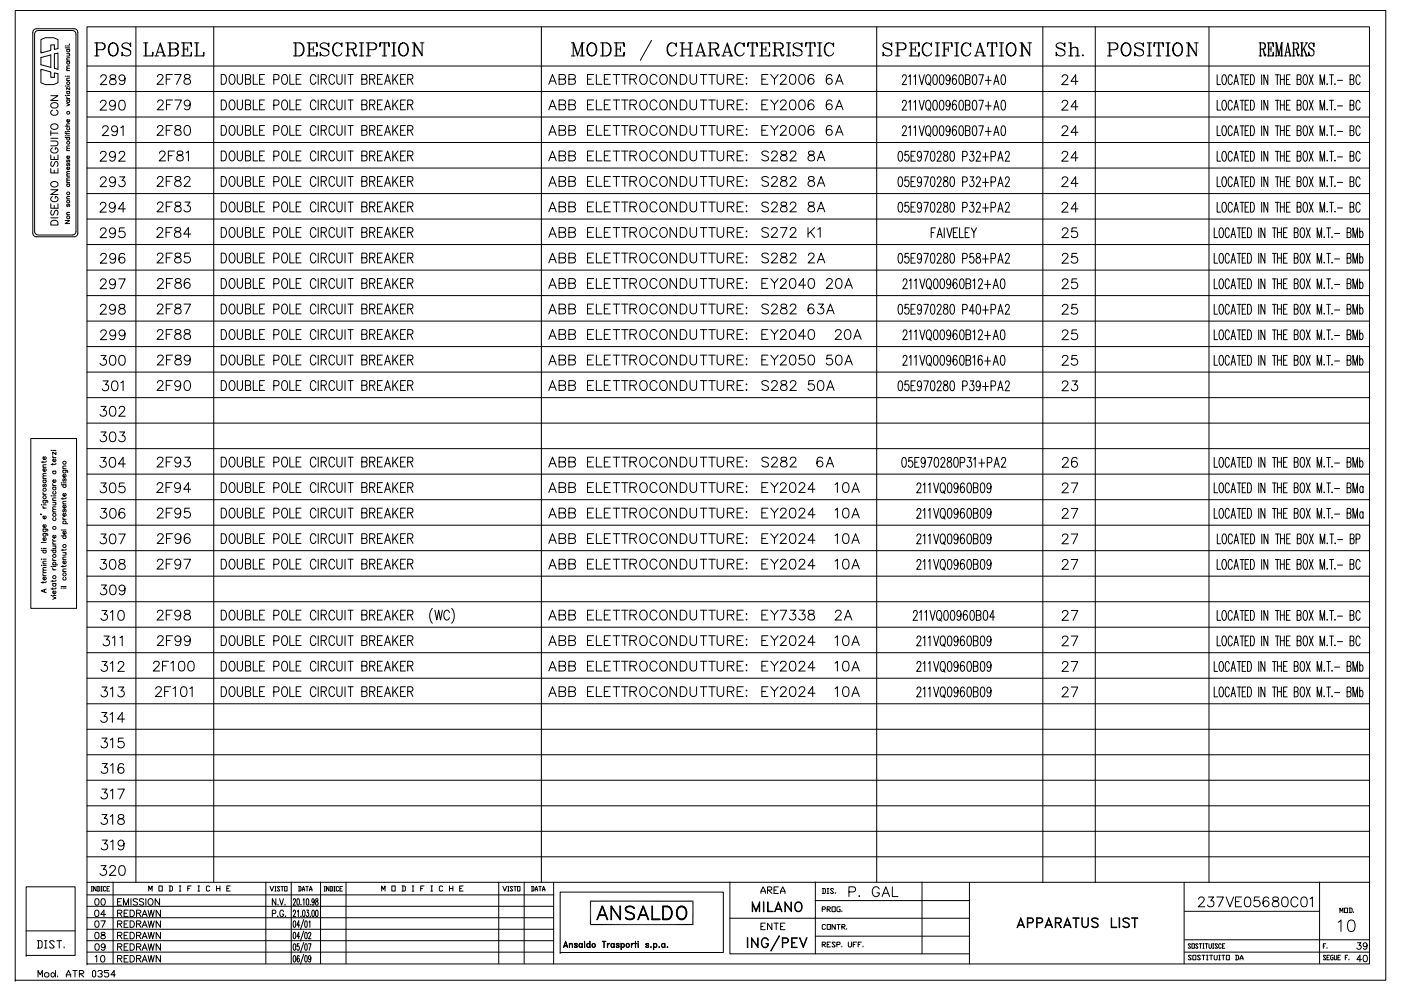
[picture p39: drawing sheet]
<svg xmlns="http://www.w3.org/2000/svg" width="420mm" height="297mm" viewBox="0 0 420 297" stroke-linecap="round" stroke-linejoin="round" font-family="sans-serif">
<g fill="none" stroke="#000" stroke-width=".3">
<path d="M4.6 3.2h411v290.6h-411zM10.1 8.9l.8-.3h11.4l.7 .3 .3 .5v60.5l-.1 .5-.7 .5-11.6 .1-.8-.3-.2-.5-.1-60.5zM10.7 9.5l.8-.4h10.2l.6 .2 .5 .6v59.5l-.1 .5-.7 .5h-10.5l-.7-.2-.4-.6v-59.4zM12.3 11.9l1.3-.6h2.5l1.3 .6v2.6l-1.1 .3v-1.3h-1.1v1.6l-2.9 .8zM15.2 16.4v3.8M15.2 16.5l-2.9 .8v2.1l2.9 .8M16.3 16.2l1.1-.3v4.9l-1.1-.3zM19.6 13.8h.1M19.5 14.4h1.4M20 18.5h.9M20 16.1h.9M20 14.8h.9"/>
<path d="M20 13.8h.9M20 18h.9M20.2 18.5l-.2 .5a.48 .48 0 0 0 .5 .2 .48 .48 0 0 0 .4-.2l-.2-.5M20.2 14.8l-.2 .5a.48 .48 0 0 0 .5 .3 .48 .48 0 0 0 .4-.3l-.2-.5M20.6 16.1l.3 .3-.1 .3-.8 .1M20.8 13.2v.1M20.9 19.7l-.8 .1-.1 .4 .3 .3M20.9 17.3l-.8 .1-.1 .3 .3 .3M26.1 8h384.6v280.9h-384.6zM26.1 19.8h384.6M28.4 12.8h2.2a1.03 1.03 0 0 1 1 1.1 1.03 1.03 0 0 1-1 1h-1.5M28.4 16.8h1.3"/>
<path d="M28.9 12.8v4M29.1 12.8v4M30.6 12.8a1.06 1.06 0 0 1 .8 1.1 1.06 1.06 0 0 1-.8 1M33.8 12.8a2.11 2.11 0 0 0-1.3 2 2.11 2.11 0 0 0 1.3 2 2.06 2.06 0 0 0 1.7-1.6 2.06 2.06 0 0 0-.8-2.2 1.42 1.42 0 0 0-1.5 .1 1.42 1.42 0 0 0-.5 1.4 2.02 2.02 0 0 0 1.1 2.3M34.2 12.8a2.25 2.25 0 0 1 0 4M36.6 13.8l.3 .4 1.9 .7 .4 .6v.7a1.46 1.46 0 0 1-1.5 .6 1.46 1.46 0 0 1-1.1-1.2v1.2l.2-.6M39 13.4l.2-.6v1.2a1.34 1.34 0 0 0-1.2-1.2 1.34 1.34 0 0 0-1.4 1l.3 .6 1.5 .5 .8 .6M40.8 8v256.5M43.1 16.8h2.8v-1.2l-.2 1.2M43.1 12.8h1.3M43.6 12.8v4M43.8 12.8v4"/>
<path d="M46.4 16.8h1.1M46.8 16.8l1.3-4 1.3 4M47.1 15.6h1.7M48.1 13.4l1.1 3.4M48.7 16.8h1.1M50.3 12.8h2.3l.5 .2a.89 .89 0 0 1 0 1.5l-.5 .2M50.9 12.8v4M51.1 12.8v4M52.6 12.8a.95 .95 0 0 1 .7 1 .95 .95 0 0 1-.7 .9h-1.5M52.6 14.7a1.03 1.03 0 0 1 .9 1 1.03 1.03 0 0 1-.9 1.1h-2.3M52.6 14.7a1.06 1.06 0 0 1 .7 1 1.06 1.06 0 0 1-.7 1.1M54.4 12.8h3v1.2l-.2-1.2"/>
<path d="M54.4 16.8h3v-1.2l-.2 1.2M55 12.8v4M55.2 14.7h1.1M55.2 12.8v4M56.3 14v1.5M58.3 16.8h2.8v-1.2l-.2 1.2M58.3 12.8h1.3M58.9 12.8v4M59.1 12.8v4M64.1 8v256.5M88 12.8h1.9a2.09 2.09 0 0 1 1.3 2 2.09 2.09 0 0 1-1.3 2h-1.9M88.6 12.8v4"/>
<path d="M88.7 12.8v4M89.9 12.8a2.23 2.23 0 0 1 0 4M92.1 12.8h3v1.2l-.2-1.2M92.1 16.8h3v-1.2l-.2 1.2M92.7 12.8v4M92.8 12.8v4M92.8 14.7h1.2M94 14v1.5M96 13.8l.4 .4 1.8 .7 .4 .6v.7a1.47 1.47 0 0 1-1.5 .6 1.47 1.47 0 0 1-1.1-1.2v1.2l.2-.6M98.4 13.4l.2-.6v1.2a1.34 1.34 0 0 0-1.2-1.2 1.34 1.34 0 0 0-1.4 1l.4 .6 1.5 .5 .7 .6M101 12.8a2.24 2.24 0 0 0 0 4M102.4 13.4l.1 .6v-1.2l-.1 .6a1.45 1.45 0 0 0-1.7-.5 1.45 1.45 0 0 0-1 1.5 1.7 1.7 0 0 0 .4 1.8 1.7 1.7 0 0 0 1.9 .4l.5-.8"/>
<path d="M103.7 12.8h2.2l.6 .2a.91 .91 0 0 1 0 1.5l-2.1 .2M103.7 16.8h1.3M104.2 12.8v4M104.4 12.8v4M105.3 14.7l.6 .4 .7 1.5 .4-.2M105.7 14.9l.6 1.7 .5 .2 .2-.6M105.9 12.8a.95 .95 0 0 1 .8 1 .95 .95 0 0 1-.8 .9M107.8 16.8h1.3M107.8 12.8h1.3M108.3 12.8v4M108.5 12.8v4M109.8 12.8h2.2a1.03 1.03 0 0 1 1 1.1 1.03 1.03 0 0 1-1 1h-1.4"/>
<path d="M109.8 16.8h1.3M110.4 12.8v4M110.6 12.8v4M112 12.8a1.07 1.07 0 0 1 .8 1.1 1.07 1.07 0 0 1-.8 1M114.1 12.8l-.2 1.2v-1.2h2.8v1.2l-.2-1.2M114.6 16.8h1.4M115.2 12.8v4M115.4 12.8v4M117.5 16.8h1.3M117.5 12.8h1.3M118 12.8v4M118.2 12.8v4"/>
<path d="M120.8 12.8a2.11 2.11 0 0 0-1.3 2 2.11 2.11 0 0 0 1.3 2 2.06 2.06 0 0 0 1.8-1.6 2.06 2.06 0 0 0-.9-2.2 1.42 1.42 0 0 0-1.4 .1 1.42 1.42 0 0 0-.6 1.4 2.1 2.1 0 0 0 1.1 2.3M121.2 12.8a2.27 2.27 0 0 1 0 4M123.6 16.8h1.1M123.6 12.8h.7M124.2 12.8v4M126 12.8h1.1M126.6 16.4l-2.3-3.6v4M126.6 12.8v4l-2.3-3.6M162.4 8v256.5M171.3 16.8h1.2M171.3 12.8h.8l1.1 3.4M174 16.8h1.2"/>
<path d="M174.5 16.8v-4l-1.3 4-1.3-4v4M174.5 12.8h.7M174.7 12.8v4M177.3 12.8a2.11 2.11 0 0 0-1.3 2 2.11 2.11 0 0 0 1.3 2 2.06 2.06 0 0 0 1.7-1.6 2.06 2.06 0 0 0-.8-2.2 1.42 1.42 0 0 0-1.5 .1 1.42 1.42 0 0 0-.5 1.4 2.1 2.1 0 0 0 1.1 2.3M177.7 12.8a2.27 2.27 0 0 1 0 4M180.1 12.8h1.9a2.09 2.09 0 0 1 1.3 2 2.09 2.09 0 0 1-1.3 2h-1.9M180.7 12.8v4M180.8 12.8v4M182 12.8a2.23 2.23 0 0 1 0 4M184.2 12.8h3v1.2l-.2-1.2M184.2 16.8h3v-1.2l-.2 1.2M184.8 12.8v4"/>
<path d="M184.9 14.7h1.2M184.9 12.8v4M186.1 14v1.5M195.4 12.1l-3.4 6M201.3 12.8a2.23 2.23 0 0 0 0 4M202.7 13.4l.2 .6v-1.2l-.2 .6a1.45 1.45 0 0 0-1.7-.5 1.45 1.45 0 0 0-.9 1.5 1.69 1.69 0 0 0 .3 1.8 1.69 1.69 0 0 0 1.9 .4l.6-.8M204 16.8h1.3M204 12.8h1.3M204.5 12.8v4M204.7 14.7h2.2M204.7 12.8v4M206.4 16.8h1.3"/>
<path d="M206.4 12.8h1.3M206.9 12.8v4M207.1 12.8v4M208.4 16.8h1.2M208.8 16.8l1.3-4 1.3 4M209.2 15.6h1.7M210.1 13.4l1.1 3.4M210.7 16.8h1.1M212.4 12.8h2.2l.5 .2a.88 .88 0 0 1 0 1.5l-2 .2M212.4 16.8h1.2M212.9 12.8v4M213.1 12.8v4"/>
<path d="M214 14.7l.6 .4 .7 1.5 .4-.2M214.4 14.9l.6 1.7 .5 .2 .2-.6M214.6 12.8a.95 .95 0 0 1 .8 1 .95 .95 0 0 1-.8 .9M216.5 16.8h1.1M216.8 16.8l1.3-4 1.3 4M217.2 15.6h1.7M218.1 13.4l1.2 3.4M218.7 16.8h1.1M221.7 12.8a2.23 2.23 0 0 0 0 4M223 13.4l.2 .6v-1.2l-.2 .6a1.45 1.45 0 0 0-1.7-.5 1.45 1.45 0 0 0-.9 1.5 1.69 1.69 0 0 0 .3 1.8 1.69 1.69 0 0 0 1.9 .4l.6-.8M224.5 12.8l-.2 1.2v-1.2h2.8v1.2l-.2-1.2M225 16.8h1.3"/>
<path d="M225.6 12.8v4M225.8 12.8v4M227.8 12.8h3v1.2l-.2-1.2M227.8 16.8h3v-1.2l-.2 1.2M228.4 12.8v4M228.6 14.7h1.1M228.6 12.8v4M229.7 14v1.5M231.7 12.8h2.3l.5 .2a.91 .91 0 0 1 0 1.5l-2 .2M231.7 16.8h1.3M232.3 12.8v4M232.5 12.8v4"/>
<path d="M233.4 14.7l.6 .4 .7 1.5 .4-.2M233.8 14.9l.5 1.7 .6 .2 .2-.6M234 12.8a.95 .95 0 0 1 .7 1 .95 .95 0 0 1-.7 .9M235.8 16.8h1.3M235.8 12.8h1.3M236.4 12.8v4M236.6 12.8v4M237.9 13.8l.4 .4 1.8 .7 .4 .6v.7a1.48 1.48 0 0 1-1.5 .6 1.48 1.48 0 0 1-1.1-1.2v1.2l.2-.6M240.3 13.4l.2-.6v1.2a1.35 1.35 0 0 0-1.2-1.2 1.35 1.35 0 0 0-1.4 1l.4 .6 1.4 .5 .8 .6M241.8 12.8l-.2 1.2v-1.2h2.8v1.2l-.2-1.2M242.4 16.8h1.3M242.9 12.8v4"/>
<path d="M243.1 12.8v4M245.2 16.8h1.3M245.2 12.8h1.3M245.7 12.8v4M245.9 12.8v4M248.5 12.8a2.24 2.24 0 0 0 0 4M249.8 13.4l.2 .6v-1.2l-.2 .6a1.45 1.45 0 0 0-1.6-.5 1.45 1.45 0 0 0-1 1.5 1.69 1.69 0 0 0 .4 1.8 1.69 1.69 0 0 0 1.8 .4l.6-.8M262.9 8v256.5M264.8 13.8l.4 .4 1.8 .7 .4 .6v.7a1.47 1.47 0 0 1-1.5 .6 1.47 1.47 0 0 1-1.1-1.2v1.2l.2-.6M267.2 13.4l.2-.6v1.2a1.34 1.34 0 0 0-1.2-1.2 1.34 1.34 0 0 0-1.4 1l.4 .6 1.5 .5 .7 .6M268.6 12.8h2.2a1.03 1.03 0 0 1 1 1.1 1.03 1.03 0 0 1-1 1h-1.5M268.6 16.8h1.3"/>
<path d="M269.1 12.8v4M269.3 12.8v4M270.8 12.8a1.06 1.06 0 0 1 .8 1.1 1.06 1.06 0 0 1-.8 1M272.7 12.8h2.9v1.2l-.1-1.2M272.7 16.8h2.9v-1.2l-.1 1.2M273.2 12.8v4M273.4 14.7h1.1M273.4 12.8v4M274.5 14v1.5M277.9 12.8a2.23 2.23 0 0 0 0 4M279.2 13.4l.2 .6v-1.2l-.2 .6a1.45 1.45 0 0 0-1.7-.5 1.45 1.45 0 0 0-.9 1.5 1.69 1.69 0 0 0 .3 1.8 1.69 1.69 0 0 0 1.9 .4l.6-.8M280.5 16.8h1.3"/>
<path d="M280.5 12.8h1.3M281 12.8v4M281.2 12.8v4M282.5 12.8h3v1.2l-.2-1.2M282.5 16.8h1.3M283.1 12.8v4M283.3 14.7h1.1M283.3 12.8v4M284.4 14v1.5M286.3 16.8h1.3M286.3 12.8h1.3M286.8 12.8v4"/>
<path d="M287 12.8v4M289.6 12.8a2.23 2.23 0 0 0 0 4M290.9 13.4l.2 .6v-1.2l-.2 .6a1.47 1.47 0 0 0-1.6-.5 1.47 1.47 0 0 0-1 1.5 1.71 1.71 0 0 0 .4 1.8 1.71 1.71 0 0 0 1.8 .4l.6-.8M292.2 16.8h1.1M292.6 16.8l1.3-4 1.3 4M293 15.6h1.6M293.9 13.4l1.1 3.4M294.5 16.8h1.1M296.3 12.8l-.2 1.2v-1.2h2.8v1.2l-.1-1.2M296.9 16.8h1.3M297.4 12.8v4M297.6 12.8v4"/>
<path d="M299.7 16.8h1.3M299.7 12.8h1.3M300.2 12.8v4M300.4 12.8v4M303 12.8a2.12 2.12 0 0 0-1.3 2 2.12 2.12 0 0 0 1.3 2 2.05 2.05 0 0 0 1.8-1.6 2.05 2.05 0 0 0-.8-2.2 1.42 1.42 0 0 0-2.1 1.5 2.1 2.1 0 0 0 1.1 2.3M303.4 12.8a2.25 2.25 0 0 1 0 4M305.8 16.8h1.1M305.8 12.8h.8M306.4 12.8v4M308.3 12.8h1.1M308.8 16.4l-2.2-3.6v4M308.8 12.8v4l-2.2-3.6"/>
<path d="M312.7 8v256.5M316.7 13.8l.4 .4 1.9 .7 .4 .6v.7a1.46 1.46 0 0 1-1.5 .6 1.46 1.46 0 0 1-1.2-1.2v1.2l.2-.6M319.2 13.4l.2-.6v1.2a1.34 1.34 0 0 0-1.3-1.2 1.34 1.34 0 0 0-1.4 1l.4 .6 1.5 .5 .8 .6M320.5 16.8h1.3M320.5 12.8h.7v4M321 12.8v4M321.2 14.7a1.23 1.23 0 0 1 2.1 0v2.1M322.5 14.2l.6 .5v2.1M322.5 16.8h1.3M324.6 16.6l.1-.2 .2 .2-.2 .2zM328.5 8v256.5M332.1 12.8h2.2l.6 .2a1.04 1.04 0 0 1 .4 1.2 1.04 1.04 0 0 1-1 .7h-1.4"/>
<path d="M332.1 16.8h1.3M332.7 12.8v4M332.9 12.8v4M334.3 12.8a1.06 1.06 0 0 1 .8 1.1 1.06 1.06 0 0 1-.8 1M337.5 12.8a2.11 2.11 0 0 0-1.3 2 2.11 2.11 0 0 0 1.3 2 2.05 2.05 0 0 0 1.8-1.6 2.05 2.05 0 0 0-.9-2.2 1.42 1.42 0 0 0-1.4 .1 1.42 1.42 0 0 0-.6 1.4 2.1 2.1 0 0 0 1.1 2.3M337.9 12.8a2.25 2.25 0 0 1 0 4M340.3 13.8l.7 .6 1.6 .5 .3 .6v.7a1.47 1.47 0 0 1-1.5 .6 1.47 1.47 0 0 1-1.1-1.2v1.2l.2-.6M342.7 13.4l.2-.6v1.2a1.34 1.34 0 0 0-1.2-1.2 1.34 1.34 0 0 0-1.4 1l.4 .6 1.5 .5 .7 .6M344 16.8h1.3M344 12.8h1.3M344.6 12.8v4M344.8 12.8v4"/>
<path d="M346.3 12.8l-.2 1.2v-1.2h2.8v1.2l-.2-1.2M346.8 16.8h1.3M347.4 12.8v4M347.6 12.8v4M349.6 16.8h1.3M349.6 12.8h1.3M350.2 12.8v4M350.4 12.8v4M353 12.8a2.11 2.11 0 0 0-1.3 2 2.11 2.11 0 0 0 1.3 2 2.05 2.05 0 0 0 1.7-1.6 2.05 2.05 0 0 0-.8-2.2 1.42 1.42 0 0 0-1.5 .1 1.42 1.42 0 0 0-.5 1.4 2.1 2.1 0 0 0 1.1 2.3M353.4 12.8a2.25 2.25 0 0 1 0 4M355.8 16.8h1.1M355.8 12.8h.7"/>
<path d="M356.4 12.8v4M358.2 12.8h1.1M358.8 16.4l-2.3-3.6v4M358.8 12.8v4l-2.3-3.6M362.6 8v256.5M377.6 12.8h1.4a1.05 1.05 0 0 1 0 1.9h-1M377.6 16.8h.8M377.9 12.8v4M378 12.8v4M378.6 14.7l.4 .4 .4 1.5 .2-.2M378.8 14.9l.5 1.9h.2l.1-.6M379 12.8l.4 .8-.1 .8-.3 .3"/>
<path d="M380.1 12.8h1.8v1.2l-.1-1.2M380.1 16.8h1.8v-1.2l-.1 1.2M380.4 12.8v4M380.5 14.7h.7M380.5 12.8v4M381.2 14v1.5M382.4 16.8h.7M382.4 12.8h.5l.6 3.4M384 16.8h.8M384.3 16.8v-4l-.8 4-.8-4v4M384.3 12.8h.5M384.4 12.8v4"/>
<path d="M385.2 16.8h.7M385.4 16.8l.8-4 .8 4M385.7 15.6h1M386.2 13.4l.7 3.4M386.6 16.8h.6M387.6 12.8h1.3a1.05 1.05 0 0 1 0 1.9h-.9M387.6 16.8h.8M387.9 12.8v4M388 12.8v4M388.6 14.7l.3 .4 .4 1.5 .3-.2M388.8 14.9l.4 1.9h.3l.1-.6M388.9 12.8a1.18 1.18 0 0 1 0 1.9"/>
<path d="M390 16.8h.8M390 12.8h.8M390.4 12.8v4M390.5 12.8v4M390.9 14.5l.9 2.3M391 14.5l.9 2.3M391.5 16.8h.6M391.5 12.8h.6M391.9 12.8l-1.4 2.5M392.5 13.8l1.2 1a1.28 1.28 0 0 1-.2 2l-.7-.2-.3-1v1.2l.1-.6M393.9 13.4l.1-.6v1.2l-.1-.6a.83 .83 0 0 0-1.3-.2 .83 .83 0 0 0 .3 1.3l1.1 1M12.3 20.8l2.9 .8v1.6h1.1v-1.4l1.1 .3v2.7l-1.3 .6h-2.5l-1.3-.6z"/>
<path d="M15.2 28.7h2.2l-2.2 1.4h2.2M15.2 39.9h2.2M15.2 39.2v1.4M15.3 37.5a1.03 1.03 0 0 1 1.4-.4 1.03 1.03 0 0 1 .4 1.4 1.04 1.04 0 0 1-1.3 .3 1.04 1.04 0 0 1-.5-1.3zM15.3 31.2a1.04 1.04 0 0 1 1.4-.5 1.04 1.04 0 0 1 .5 1.4 1.05 1.05 0 0 1-1.4 .3 1.05 1.05 0 0 1-.5-1.2zM15.8 33a.78 .78 0 0 0-.6 .9 .78 .78 0 0 0 .9 .6 .9 .9 0 0 0 1.1-.2 .9 .9 0 0 0-.1-1.2l-.2-.1M19.6 39.5h.1M19.6 28.7h.1M19.6 25.9h.1M19.6 22.9h.1M19.5 37.8h1.4M19.5 39.8l.3 .3h1.1"/>
<path d="M20 31l.9 .4-.9 .4M20 39.8v.5M20 39.4h.9M20 30h.9M20 28.6h.9M20 27.4h.9M20 25.8h.9M20 22.8h.9M20 29l.4 .5M20 29.5h.9M20 24.1h.9M20 21.2h.9"/>
<path d="M20.2 38.2l-.2 .5a.48 .48 0 0 0 .5 .3 .48 .48 0 0 0 .4-.3l-.2-.5M20.2 30l-.2 .5a.48 .48 0 0 0 .5 .3 .48 .48 0 0 0 .4-.3l-.2-.5M20.2 27.4l-.2 .5a.48 .48 0 0 0 .5 .3 .48 .48 0 0 0 .4-.3l-.2-.5M20.7 35.8a.41 .41 0 0 1 .2 .7 .41 .41 0 0 1-.7 0 .41 .41 0 0 1 .2-.7v.8M20.9 26.2v.7l-.9-.7v.7M20.9 37.1l-.8 .1-.1 .3 .3 .3M20.9 23.4l-.8 .1-.1 .3 .3 .3M20.9 20.5h-.8l-.1 .3 .3 .4M26.1 27.4h384.6M26.1 35.1h384.6M30.2 30.8l.5-.7h.6l.4 .3a.88 .88 0 0 1-.3 1.2l-1.4 1.4h2M30.2 23.1l.3-.5a.94 .94 0 0 1 1.3 .1 .96 .96 0 0 1-.3 1.3l-1.4 1.4h1.9"/>
<path d="M30.8 38.4l.1-.4a.96 .96 0 0 1 1.3-.2l.1 .2a.88 .88 0 0 1-.3 1.2l-1.4 1.4h2M33.2 22.6a.58 .58 0 0 0 .2 .9 1.09 1.09 0 0 1 1.2 .4 1.09 1.09 0 0 1 .1 1.2 1.04 1.04 0 0 1-1.2 .2 1.04 1.04 0 0 1-.6-.9 1.29 1.29 0 0 1 1.4-.9 .61 .61 0 0 0 .3-.9zM34.6 31.1a.92 .92 0 0 1-1.3 .7 .92 .92 0 0 1-.3-1.4 .92 .92 0 0 1 1.5 .1 2.71 2.71 0 0 1-.3 2.4 .87 .87 0 0 1-1.3-.3M35.3 38.7a.91 .91 0 0 1-1.3 .8 .91 .91 0 0 1-.4-1.4 .91 .91 0 0 1 1.5 0 2.59 2.59 0 0 1-.3 2.4 .88 .88 0 0 1-1.2-.3M36 30.2a.94 .94 0 0 1 1.4 .4 1.47 1.47 0 0 1-1 2.4 1.57 1.57 0 0 1-.7-2.4zM36.2 38.3l.7-.6v2.9M37.5 23.4a.91 .91 0 0 1-1.2 .8 .91 .91 0 0 1-.4-1.4 .91 .91 0 0 1 1.4 0 2.59 2.59 0 0 1-.2 2.4 .87 .87 0 0 1-1.3-.3M47.2 38.3l.1-.4a.96 .96 0 0 1 1.3-.1l.1 .1a.88 .88 0 0 1-.2 1.3l-1.4 1.4h1.9M47.2 23l.1-.4a.94 .94 0 0 1 1.3-.1l.1 .1a.91 .91 0 0 1-.2 1.3l-1.4 1.4h1.9M47.3 30.7l.5-.7h.6l.4 .3a.92 .92 0 0 1-.3 1.2l-1.4 1.4h2M49.9 39h1.1M49.9 23.7h1.1"/>
<path d="M49.9 31.4h1.1M51.7 37.6h-1.8v3M51.7 22.3h-1.8v3M51.7 30h-1.8v2.9M52.4 22.3h1.9l-1.4 3M52.4 30h2l-1.4 2.9M52.7 37.8a.62 .62 0 0 0 .2 1 1.05 1.05 0 0 1 1.2 .4 1.05 1.05 0 0 1-.1 1.2 1.21 1.21 0 0 1-1.6-.4 1.15 1.15 0 0 1 1.4-1.2 .6 .6 0 0 0 .2-1zM55.4 22.5a.6 .6 0 0 0 .3 1 1.09 1.09 0 0 1 1.2 .3 1.09 1.09 0 0 1 .1 1.2 1.05 1.05 0 0 1-1.2 .3 1.05 1.05 0 0 1-.6-1 1.71 1.71 0 0 1 1.6-1l.2-.5a1.09 1.09 0 0 0-1.6-.3zM55.6 37.8a.97 .97 0 0 1 1.4 .4 1.47 1.47 0 0 1-1 2.4 1.57 1.57 0 0 1-.7-2.4zM57.1 31a.92 .92 0 0 1-1.3 .7 .92 .92 0 0 1-.3-1.4 .92 .92 0 0 1 1.4 .1 2.71 2.71 0 0 1-.3 2.4 .87 .87 0 0 1-1.2-.3M66.3 37.6h.8a1.71 1.71 0 0 1 0 3h-.8zM66.3 30h.8a1.73 1.73 0 0 1 0 2.9h-.8z"/>
<path d="M66.3 22.3h.8a1.73 1.73 0 0 1 0 3h-.8zM69.1 37.8l.3-.2a1.34 1.34 0 0 1 1 2 .91 .91 0 0 1-1 1 1.98 1.98 0 0 1-.3-2.8zM69.1 30.1l.3-.1a1.28 1.28 0 0 1 1.1 1.8 .92 .92 0 0 1-.9 1.1 .92 .92 0 0 1-.9-1.1l.1-1zM69.1 22.5l.3-.2a1.28 1.28 0 0 1 1.1 1.9 .92 .92 0 0 1-.9 1.1 .92 .92 0 0 1-.9-1.2l.1-.9zM71.2 37.6v2.1a.78 .78 0 0 0 .7 .9 .78 .78 0 0 0 .8-.9v-2.1M71.2 30v2.1a.78 .78 0 0 0 .7 .8 .78 .78 0 0 0 .8-.8v-2.1M71.2 22.3v2.1a.79 .79 0 0 0 .7 .9 .79 .79 0 0 0 .8-.9v-2.1M74.6 39a.79 .79 0 0 1 .6 .8 .79 .79 0 0 1-.6 .8h-1v-3l1.4 .2 .2 .4-.2 .7-1.4 .1M74.6 31.4a.81 .81 0 0 1 .6 .7 .81 .81 0 0 1-.6 .8h-1v-2.9l1.4 .1 .2 .4-.2 .7-1.4 .2M74.6 23.7a.81 .81 0 0 1 .6 .8 .81 .81 0 0 1-.6 .8h-1v-3l1.4 .2 .2 .4-.2 .7-1.4 .1M76 37.6v3h1.3M76 30v2.9h1.3"/>
<path d="M76 22.3v3h1.3M77.9 31.4h.8M77.9 39h.8M77.9 23.7h.8M79.3 37.6h-1.4v3h1.4M79.3 30h-1.4v2.9h1.4M79.3 22.3h-1.4v3h1.4M82.1 39.2h1a.78 .78 0 0 0 .6-.8 .78 .78 0 0 0-.6-.8h-1v3M82.1 31.5h1a.8 .8 0 0 0 .6-.8 .8 .8 0 0 0-.6-.7h-1v2.9M82.1 23.9h1a.8 .8 0 0 0 .6-.8 .8 .8 0 0 0-.6-.8h-1v3M84.9 37.8l.2-.2a1.35 1.35 0 0 1 1.1 2 .9 .9 0 0 1-1.1 1 1.96 1.96 0 0 1-.2-2.8zM84.9 30.1l.2-.1a1.28 1.28 0 0 1 1.1 1.8 .92 .92 0 0 1-.9 1.1 .92 .92 0 0 1-.8-1.1v-1z"/>
<path d="M84.9 22.5l.2-.2a1.28 1.28 0 0 1 1.1 1.9 .92 .92 0 0 1-.9 1.1 .92 .92 0 0 1-.8-1.2v-.9zM86.9 37.6v3h1.4M86.9 30v2.9h1.4M86.9 22.3v3h1.4M88.8 31.4h.9M88.8 39h.9M88.8 23.7h.9M90.3 37.6h-1.5v3h1.5M90.3 30h-1.5v2.9h1.5M90.3 22.3h-1.5v3h1.5M94.8 38.3a.79 .79 0 0 0-1.3-.5 1.96 1.96 0 0 0 .2 2.8 .82 .82 0 0 0 1.1-.7M94.8 30.7a.79 .79 0 0 0-1.3-.6 1.97 1.97 0 0 0 .2 2.8 .82 .82 0 0 0 1.1-.7"/>
<path d="M94.8 23a.79 .79 0 0 0-1.3-.5 1.97 1.97 0 0 0 .2 2.8 .86 .86 0 0 0 1.1-.7M95.4 22.3v3M95.4 30v2.9M95.4 37.6v3M96.3 39l1.4-.1 .2-.4-.1-.6-.5-.3h-1v3M96.3 31.4l1.4-.2 .2-.4-.1-.5-.5-.3h-1v2.9M96.3 23.7l1.4-.1 .2-.4-.1-.6-.5-.3h-1v3M97.1 39l.8 1.6M97.1 31.4l.8 1.5M97.1 23.7l.8 1.6M100.3 38.3a.86 .86 0 0 0-1-.7 .86 .86 0 0 0-.6 1.2v.7a.86 .86 0 0 0 .6 1 .86 .86 0 0 0 1-.6M100.3 30.7a.86 .86 0 0 0-1-.7 .86 .86 0 0 0-.6 1.1v.7a.86 .86 0 0 0 .6 1.1 .86 .86 0 0 0 1-.7"/>
<path d="M100.3 23a.86 .86 0 0 0-1-.7 .86 .86 0 0 0-.6 1.2v.7a.86 .86 0 0 0 .6 1.1 .86 .86 0 0 0 1-.7M101 37.6v2.1a.78 .78 0 0 0 .8 .9 .78 .78 0 0 0 .8-.9v-2.1M101 30v2.1a.78 .78 0 0 0 .8 .8 .78 .78 0 0 0 .8-.8v-2.1M101 22.3v2.1a.79 .79 0 0 0 .8 .9 .79 .79 0 0 0 .8-.9v-2.1M103.5 22.3v3M103.5 30v2.9M103.5 37.6v3M104.4 30h1.5M104.4 37.6h1.5M104.4 22.3h1.5M105.1 22.3v3M105.1 30v2.9"/>
<path d="M105.1 37.6v3M109.5 39a.78 .78 0 0 1 .6 .8 .78 .78 0 0 1-.6 .8h-1v-3h1a.71 .71 0 0 1 .6 .7 .71 .71 0 0 1-.6 .7h-1M109.5 31.4a.8 .8 0 0 1 .6 .7 .8 .8 0 0 1-.6 .8h-1v-2.9h1l.6 .5a.67 .67 0 0 1-.6 .9h-1M109.5 23.7a.8 .8 0 0 1 .6 .8 .8 .8 0 0 1-.6 .8h-1v-3h1a.71 .71 0 0 1 .6 .7 .71 .71 0 0 1-.6 .7h-1M110.9 39h1a.71 .71 0 0 0 .5-.7 .71 .71 0 0 0-.5-.7h-1v3M110.9 31.4h1a.71 .71 0 0 0 .5-.7 .71 .71 0 0 0-.5-.7h-1v2.9M110.9 23.7h1a.71 .71 0 0 0 .5-.7 .71 .71 0 0 0-.5-.7h-1v3M111.6 39l.8 1.6M111.6 31.4l.8 1.5M111.6 23.7l.8 1.6M113.2 31.4h.9M113.2 39h.9"/>
<path d="M113.2 23.7h.9M114.7 37.6h-1.5v3h1.5M114.7 30h-1.5v2.9h1.5M114.7 22.3h-1.5v3h1.5M115.3 32.9l.9-2.9 .9 2.9M115.3 25.3l.9-3 .9 3M115.7 39.6h1.1M115.7 31.9h1.1M115.7 24.3h1.1M117.8 22.3v3M117.8 30v2.9M117.8 37.6v3"/>
<path d="M118.4 38.9l1 1.7M118.4 31.2l1 1.7M118.4 23.6l1 1.7M119.4 37.6l-1.6 2M119.4 30l-1.6 1.9M119.4 22.3l-1.6 2M120.2 31.4h.8M120.2 39h.8M120.2 23.7h.8M121.6 37.6h-1.4v3h1.4M121.6 30h-1.4v2.9h1.4M121.6 22.3h-1.4v3h1.4"/>
<path d="M122.3 39h1a.71 .71 0 0 0 .5-.7 .71 .71 0 0 0-.5-.7h-1v3M122.3 31.4h1a.71 .71 0 0 0 .6-.7 .71 .71 0 0 0-.6-.7h-1v2.9M122.3 23.7h1a.71 .71 0 0 0 .6-.7 .71 .71 0 0 0-.6-.7h-1v3M123.1 39l.7 1.6M123.1 31.4l.7 1.5M123.1 23.7l.7 1.6M164.6 25.3l1.1-3 1.1 3M164.6 32.9l1.1-2.9 1.1 2.9M165 39.6h1.4M165 31.9h1.4M165 24.3h1.4M168.9 23.7l.6 .3v1l-.6 .3h-1.2v-3h1.2l.6 .3 .1 .6-.3 .4-1.6 .1"/>
<path d="M168.9 31.4a.77 .77 0 0 1 .7 .7 .77 .77 0 0 1-.7 .8h-1.2v-2.9h1.2l.6 .3 .1 .5-.3 .4-1.6 .2M168.9 39l.4 .2 .3 .4-.1 .7-.6 .3h-1.2v-3h1.2l.6 .3 .1 .6-.3 .4-1.6 .1M171.9 23.7a.77 .77 0 0 1 .7 .8 .77 .77 0 0 1-.7 .8h-1.3v-3h1.3l.5 .3 .2 .6-.3 .4-1.7 .1M171.9 31.4a.77 .77 0 0 1 .7 .7 .77 .77 0 0 1-.7 .8h-1.3v-2.9h1.3a.75 .75 0 0 1 .7 .8l-.3 .4-.4 .2h-1.3M171.9 39a.76 .76 0 0 1 .7 .8 .76 .76 0 0 1-.7 .8h-1.3v-3h1.3l.5 .3 .2 .6-.3 .4-1.7 .1M176.2 31.4h1.1M176.2 39h1.1M176.2 23.7h1.1M178 22.3h-1.8v3h1.8M178 30h-1.8v2.9h1.8M178 37.6h-1.8v3h1.8M178.8 22.3v3h1.7"/>
<path d="M178.8 30v2.9h1.7M178.8 37.6v3h1.7M181.2 31.4h1.1M181.2 39h1.1M181.2 23.7h1.1M183 22.3h-1.8v3h1.8M183 30h-1.8v2.9h1.8M183 37.6h-1.8v3h1.8M183.9 30h2M183.9 37.6h2M183.9 22.3h2M184.9 22.3v3"/>
<path d="M184.9 30v2.9M184.9 37.6v3M186.4 30h2M186.4 37.6h2M186.4 22.3h2M187.4 22.3v3M187.4 30v2.9M187.4 37.6v3M188.9 23.7l1.7-.1 .3-.4-.2-.6-.5-.3h-1.3v3M188.9 31.4l1.7-.2 .3-.4-.2-.5-.5-.3h-1.3v2.9M188.9 39l1.7-.1 .3-.4-.2-.6-.5-.3h-1.3v3M189.9 23.7l1 1.6"/>
<path d="M189.9 31.4l1 1.5M189.9 39l1 1.6M192.1 38a1.14 1.14 0 0 1 1.5-.3 1.14 1.14 0 0 1 .5 1.4 1.2 1.2 0 0 1-1.2 1.5 1.2 1.2 0 0 1-1.1-1.6zM192.4 22.5a1.4 1.4 0 0 1 1.6 .6 1.4 1.4 0 0 1-.1 1.7 1.16 1.16 0 0 1-1.6 .3 1.16 1.16 0 0 1-.5-1.4zM192.4 30.1a1.4 1.4 0 0 1 1.6 .6 1.4 1.4 0 0 1-.1 1.7 1.15 1.15 0 0 1-1.6 .4 1.15 1.15 0 0 1-.5-1.5zM197 23a1.08 1.08 0 0 0-1.2-.7 1.08 1.08 0 0 0-.9 1.2 1.28 1.28 0 0 0 .3 1.4 1.28 1.28 0 0 0 1.4 .2l.4-.5M197 30.7a1.08 1.08 0 0 0-1.2-.7 1.08 1.08 0 0 0-.9 1.1 1.29 1.29 0 0 0 .3 1.4 1.29 1.29 0 0 0 1.4 .3l.4-.6M197 38.3a1.08 1.08 0 0 0-1.2-.7 1.08 1.08 0 0 0-.9 1.2 1.26 1.26 0 0 0 .3 1.4 1.26 1.26 0 0 0 1.4 .2l.4-.5M198.2 38a1.14 1.14 0 0 1 1.4-.3 1.14 1.14 0 0 1 .5 1.4 1.2 1.2 0 0 1-1.2 1.5 1.2 1.2 0 0 1-1-1.6zM198.4 22.5a1.4 1.4 0 0 1 1.7 .6 1.4 1.4 0 0 1-.2 1.7 1.16 1.16 0 0 1-1.6 .3 1.16 1.16 0 0 1-.4-1.4zM198.4 30.1a1.4 1.4 0 0 1 1.7 .6 1.4 1.4 0 0 1-.2 1.7 1.15 1.15 0 0 1-1.6 .4 1.15 1.15 0 0 1-.4-1.5zM202.9 22.3v3l-2-3v3"/>
<path d="M202.9 30v2.9l-2-2.9v2.9M202.9 37.6v3l-2-3v3M204 22.3h1a1.56 1.56 0 0 1 1 1.5 1.56 1.56 0 0 1-1 1.5h-1zM204 30h1a1.56 1.56 0 0 1 1 1.4 1.56 1.56 0 0 1-1 1.5h-1zM204 37.6h1a1.55 1.55 0 0 1 1 1.5 1.55 1.55 0 0 1-1 1.5h-1zM207 22.3v2.1a.98 .98 0 0 0 .9 .9 .98 .98 0 0 0 1-.9v-2.1M207 30v2.1a.99 .99 0 0 0 .9 .8 .99 .99 0 0 0 1-.8v-2.1M207 37.6v2.1a.99 .99 0 0 0 .9 .9 .99 .99 0 0 0 1-.9v-2.1M210 30h2M210 37.6h2M210 22.3h2M211 22.3v3"/>
<path d="M211 30v2.9M211 37.6v3M212.5 30h2M212.5 37.6h2M212.5 22.3h2M213.5 22.3v3M213.5 30v2.9M213.5 37.6v3M215.1 22.3v2.1a.99 .99 0 0 0 .9 .9 .99 .99 0 0 0 1-.9v-2.1M215.1 30v2.1a1 1 0 0 0 .9 .8 1 1 0 0 0 1-.8v-2.1M215.1 37.6v2.1a1 1 0 0 0 .9 .9 1 1 0 0 0 1-.9v-2.1M218.1 23.7l1.7-.1 .3-.4-.1-.6-.6-.3h-1.3v3"/>
<path d="M218.1 31.4h1.3l.4-.2 .3-.4a.75 .75 0 0 0-.7-.8h-1.3v2.9M218.1 39l1.7-.1 .3-.7-.3-.4-.4-.2h-1.3v3M219.1 23.7l1 1.6M219.1 31.4l1 1.5M219.1 39l1 1.6M221.1 31.4h1.1M221.1 39h1.1M221.1 23.7h1.1M222.9 22.3h-1.8v3h1.8M222.9 30h-1.8v2.9h1.8M222.9 37.6h-1.8v3h1.8M223.7 25.1h.3z"/>
<path d="M223.7 31.1h.3zM223.9 23.3v.3zM223.9 32.6v.3zM223.9 38.6v.3zM228.5 31.4h1.1M228.5 39h1.1M228.5 23.7h1.1M230.3 22.3h-1.8v3h1.8M230.3 30h-1.8v2.9h1.8M230.3 37.6h-1.8v3h1.8M231.1 22.3l1.2 1.4 1.1-1.4M231.1 30l1.2 1.4 1.1-1.4"/>
<path d="M231.1 37.6l1.2 1.4 1.1-1.4M232.3 23.7v1.6M232.3 31.4v1.5M232.3 39v1.6M234.1 23l.1-.4 .4-.3 .9 .2a.64 .64 0 0 1 .1 1l-1.7 1.8h2M234.1 30.7l.5-.7 .9 .1a.64 .64 0 0 1 .1 1l-1.7 1.8h2M234.1 38.3l.1-.4a.94 .94 0 0 1 1.3-.1 .66 .66 0 0 1 .1 1l-1.7 1.8h2M237.2 22.5a.94 .94 0 0 1 1.4 .4 2.53 2.53 0 0 1-.3 2.2 .96 .96 0 0 1-1.4-.4 2.45 2.45 0 0 1 .3-2.2zM237.2 30.1a.94 .94 0 0 1 1.4 .4 2.56 2.56 0 0 1-.3 2.3 1 1 0 0 1-1.4-.4 2.48 2.48 0 0 1 .3-2.3zM237.2 37.8a.97 .97 0 0 1 1.4 .4 2.56 2.56 0 0 1-.3 2.2 1 1 0 0 1-1.4-.4 2.48 2.48 0 0 1 .3-2.2zM240 22.5a.94 .94 0 0 1 1.4 .4 2.53 2.53 0 0 1-.3 2.2 .94 .94 0 0 1-1.4-.4 2.36 2.36 0 0 1 .3-2.2zM240 30.1a.94 .94 0 0 1 1.4 .4 2.56 2.56 0 0 1-.3 2.3 .97 .97 0 0 1-1.4-.4 2.39 2.39 0 0 1 .3-2.3z"/>
<path d="M240 37.8a.97 .97 0 0 1 1.4 .4 2.56 2.56 0 0 1-.3 2.2 .97 .97 0 0 1-1.4-.4 2.39 2.39 0 0 1 .3-2.2zM244 22.8a.84 .84 0 0 0-1.3-.3 1.68 1.68 0 0 0 .6 2.8 .91 .91 0 0 0 .8-1 .91 .91 0 0 0-.8-.8 .91 .91 0 0 0-1 .8M244 30.4a.84 .84 0 0 0-1.3-.3 1.74 1.74 0 0 0 .5 2.8 .91 .91 0 0 0 .9-.8 .91 .91 0 0 0-.8-1 .91 .91 0 0 0-1 .8M244 38a.84 .84 0 0 0-.8-.4 .84 .84 0 0 0-.7 .6 1.69 1.69 0 0 0 .7 2.4 .91 .91 0 0 0 .9-.9 .91 .91 0 0 0-.8-1 .91 .91 0 0 0-1 .9M249.5 22.8a.84 .84 0 0 0-1.3-.3 1.76 1.76 0 0 0 .4 2.8 .91 .91 0 0 0 1-.9 .91 .91 0 0 0-.8-.9 .91 .91 0 0 0-1 .8M249.5 30.4a.84 .84 0 0 0-1.3-.3 1.76 1.76 0 0 0 .4 2.8 .91 .91 0 0 0 1-.8 .91 .91 0 0 0-.8-1 .91 .91 0 0 0-1 .8M249.5 38a.88 .88 0 0 0-1.3-.2 2.27 2.27 0 0 0 0 2.6 .91 .91 0 0 0 1.3-.4 .91 .91 0 0 0-.6-1.2 .91 .91 0 0 0-1.1 .8M250.6 25.3l1.1-3 1.1 3M250.6 32.9l1.1-2.9 1.1 2.9M251 39.6h1.4M251 31.9h1.4M251 24.3h1.4"/>
<path d="M270.6 23.1l.1-.4a.65 .65 0 0 1 1-.1 .65 .65 0 0 1 0 .9l-1.2 1.9h1.4M270.6 30.8l.1-.4a.65 .65 0 0 1 1-.2 .65 .65 0 0 1 0 1l-1.2 1.8h1.4M270.6 38.4l.1-.4a.65 .65 0 0 1 1-.1 .65 .65 0 0 1 0 .9l-1.2 1.8h1.4M272.5 23l.5-.6v3M272.5 30.6l.5-.5v2.9M272.5 38.3l.5-.6v2.9M274.1 23l.5-.6v3M274.1 30.6l.5-.5v2.9M274.1 38.3l.5-.6v2.9M275.6 22.4l.8 3 .8-3M275.6 30.1l.8 2.9 .8-2.9M275.6 37.7l.8 2.9 .8-2.9"/>
<path d="M278 22.6l.2-.2a1.38 1.38 0 0 1 .9 2 .85 .85 0 0 1-.9 1 2.14 2.14 0 0 1-.2-2.8zM278 30.2l.2-.1a1.39 1.39 0 0 1 .9 1.9l-.5 1a1.48 1.48 0 0 1-.9-2.1zM278 37.8l.6-.1a2.05 2.05 0 0 1 0 2.9 1.45 1.45 0 0 1-.9-2zM278.5 24.8l.6 .8M278.5 32.4l.6 .9M280 22.6l.5-.2a2.15 2.15 0 0 1 0 3h-.2a2.43 2.43 0 0 1-.3-2.8zM280 30.2l.5-.1a2.15 2.15 0 0 1 0 2.9h-.2a2.42 2.42 0 0 1-.3-2.8zM280 37.8l.5-.1a1.83 1.83 0 0 1 .5 2.4l-.2 .4-.5 .1a2.42 2.42 0 0 1-.3-2.8zM282 22.6l.5-.2a2.1 2.1 0 0 1 0 3h-.2a2.39 2.39 0 0 1-.3-2.8zM282 30.2l.5-.1a2.1 2.1 0 0 1 0 2.9h-.2a1.83 1.83 0 0 1-.5-2.4zM282 37.8l.5-.1a1.83 1.83 0 0 1 .5 2.4l-.2 .4-.5 .1a1.83 1.83 0 0 1-.5-2.3zM284.9 23.4a.75 .75 0 0 1-.7 .8 .98 .98 0 0 1-.5-.9 .98 .98 0 0 1 .6-.9 1.98 1.98 0 0 1 0 3l-.4-.2-.2-.3"/>
<path d="M284.9 31.1l-.3 .7a.87 .87 0 0 1-1-.7 .87 .87 0 0 1 .6-1h.1a1.99 1.99 0 0 1 0 2.9l-.4-.1-.2-.3M284.9 38.7a.75 .75 0 0 1-.7 .8 .97 .97 0 0 1-.5-.9 .97 .97 0 0 1 .6-.9 1.96 1.96 0 0 1 0 2.9l-.4-.1-.2-.3M286.8 22.8l-.1-.2-.5-.2a2.1 2.1 0 0 0 0 3 .95 .95 0 0 0 .7-1 .95 .95 0 0 0-.7-.9l-.3 .2-.3 .7M286.8 30.5l-.1-.3-.5-.1a2.1 2.1 0 0 0 0 2.9 .95 .95 0 0 0 .7-.9 .95 .95 0 0 0-.7-.9l-.3 .1-.3 .7M286.8 38.1l-.1-.3-.5-.1a1.94 1.94 0 0 0-.5 2.5l.2 .3a.86 .86 0 0 0 1.1-.6 .86 .86 0 0 0-.7-1.1l-.4 .2-.3 .7M287.9 22.6l.5-.2a2.15 2.15 0 0 1 0 3h-.2a2.43 2.43 0 0 1-.3-2.8zM287.9 30.2l.5-.1a2.15 2.15 0 0 1 0 2.9h-.2a2.42 2.42 0 0 1-.3-2.8zM287.9 37.8l.5-.1a1.83 1.83 0 0 1 .5 2.4l-.2 .4-.5 .1a2.42 2.42 0 0 1-.3-2.8zM289.5 31.5l1.2-.2 .2-.4-.2-.7-1.2-.1v2.9h.9a.82 .82 0 0 0 .5-.8 .82 .82 0 0 0-.5-.7M289.5 39.1l1.2-.1 .2-.5-.2-.7-1.2-.1v2.9h.9a.82 .82 0 0 0 .5-.7 .82 .82 0 0 0-.5-.8M290.4 23.8a.84 .84 0 0 1 .5 .8 .84 .84 0 0 1-.5 .8h-.9v-3l1.2 .2 .2 .4-.2 .7-1.2 .1M291.9 22.6l.5-.2a2.1 2.1 0 0 1 0 3h-.2a2.39 2.39 0 0 1-.3-2.8z"/>
<path d="M291.9 30.2l.5-.1a2.1 2.1 0 0 1 0 2.9h-.2a1.83 1.83 0 0 1-.5-2.4zM291.9 37.8l.5-.1a1.83 1.83 0 0 1 .5 2.4l-.2 .4-.5 .1a1.83 1.83 0 0 1-.5-2.3zM293.5 22.4h1.4l-1 3M293.5 30.1h1.4l-1 2.9M293.5 37.7h1.4l-1 2.9M295.5 24.1h1.8M295.5 31.7h1.8M295.5 39.4h1.8M296.4 22.8v2.6M296.4 30.5v2.5M296.4 38.1v2.5M298 25.4l.8-3 .8 3"/>
<path d="M298 33l.8-2.9 .8 2.9M298.3 24.4h1M298.3 32h1M298.3 39.7h1M300.5 22.6l.5-.2a2.1 2.1 0 0 1 0 3h-.2a2.39 2.39 0 0 1-.3-2.8zM300.5 30.2l.5-.1a2.1 2.1 0 0 1 0 2.9h-.2a1.83 1.83 0 0 1-.5-2.4zM300.5 37.8l.5-.1a1.83 1.83 0 0 1 .5 2.4l-.2 .4-.5 .1a1.83 1.83 0 0 1-.5-2.3zM318.5 23.1l.2-.4 .4-.3 .8 .2a.64 .64 0 0 1 .2 .9l-1.7 1.9h1.9M318.5 30.8l.6-.7 .8 .1a.64 .64 0 0 1 .2 1l-1.7 1.8h1.9M318.5 38.4l.2-.4a.94 .94 0 0 1 1.2-.2 .66 .66 0 0 1 .2 1l-1.7 1.8h1.9M323.3 24.4h-2.1l1.4-2v3M323.3 32h-2.1l1.4-1.9v2.9"/>
<path d="M323.3 39.7h-2.1l1.4-2v2.9M365 22.4v3h1M365 30.1v2.9h1M365 37.7v2.9h1M366.8 22.6l.5-.2a2.32 2.32 0 0 1 0 3 1.16 1.16 0 0 1-.9-1.7zM366.8 30.2l.5-.1a2.32 2.32 0 0 1 0 2.9 1.14 1.14 0 0 1-.9-1.7zM366.8 37.8l.5-.1a2.29 2.29 0 0 1 0 2.9 .92 .92 0 0 1-.9-1.1zM369.6 23.1a.6 .6 0 0 0-.3-.6 .6 .6 0 0 0-.7 .1 2.49 2.49 0 0 0 .2 2.8 .69 .69 0 0 0 .8-.7M369.6 30.8a.6 .6 0 0 0-.3-.6 .6 .6 0 0 0-.7 0 2.49 2.49 0 0 0 .2 2.8 .66 .66 0 0 0 .8-.7M369.6 38.4a.6 .6 0 0 0-.3-.6 .6 .6 0 0 0-.7 0 2.47 2.47 0 0 0 .2 2.8 .66 .66 0 0 0 .8-.7M370.1 25.4l.6-3 .7 3M370.1 33l.6-2.9 .7 2.9"/>
<path d="M370.3 24.4h.8M370.3 32h.8M370.3 39.7h.8M371.9 22.4h1.2M371.9 30.1h1.2M371.9 37.7h1.2M372.5 22.4v3M372.5 30.1v2.9M372.5 37.7v2.9M373.4 23.8h.7M373.4 31.5h.7M373.4 39.1h.7"/>
<path d="M374.5 22.4h-1.1v3h1.1M374.5 30.1h-1.1v2.9h1.1M374.5 37.7h-1.1v2.9h1.1M375 22.4h.6a2.05 2.05 0 0 1 0 3h-.6zM375 30.1h.6a2.05 2.05 0 0 1 0 2.9h-.6zM375 37.7h.6a2.03 2.03 0 0 1 0 2.9h-.6zM378.4 22.4v3M378.4 30.1v2.9M378.4 37.7v2.9M380.2 22.4v3l-1.2-3v3M380.2 30.1v2.9l-1.2-2.9v2.9M380.2 37.7v2.9l-1.2-2.9v2.9"/>
<path d="M382.5 22.4h1.2M382.5 30.1h1.2M382.5 37.7h1.2M383.1 22.4v3M383.1 30.1v2.9M383.1 37.7v2.9M384 23.8h1.2M384 22.4v3M384 30.1v2.9M384 37.7v2.9M384 31.5h1.2M384 39.1h1.2"/>
<path d="M385.2 22.4v3M385.2 30.1v2.9M385.2 37.7v2.9M385.8 23.8h.7M385.8 31.5h.7M385.8 39.1h.7M386.9 22.4h-1.1v3h1.1M386.9 30.1h-1.1v2.9h1.1M386.9 37.7h-1.1v2.9h1.1M389 31.5l1-.2 .2-.4-.2-.7-1-.1v2.9h.8l.4-.6-.1-.6-.3-.3M389 39.1l1-.1 .2-.5-.2-.7-1-.1v2.9h.8l.4-.5-.1-.7-.3-.3M389.8 23.8l.4 .6-.1 .7-.3 .3h-.8v-3l1 .2 .2 .4-.2 .7-1 .1"/>
<path d="M391.1 22.6l.5-.2a2.32 2.32 0 0 1 0 3 1.18 1.18 0 0 1-.8-1.7zM391.1 30.2l.5-.1a2.32 2.32 0 0 1 0 2.9 1.16 1.16 0 0 1-.8-1.7zM391.1 37.8l.5-.1a2.3 2.3 0 0 1 0 2.9 1.14 1.14 0 0 1-.8-1.6zM392.6 22.4l1.2 3M392.6 30.1l1.2 2.9M392.6 37.7l1.2 2.9M393.8 22.4l-1.2 3M393.8 30.1l-1.2 2.9M393.8 37.7l-1.2 2.9M395.9 25.4v-3l.7 3 .6-3v3M395.9 33v-2.9l.7 2.9 .6-2.9v2.9M398 25.1v.3l.1-.2"/>
<path d="M398 32.7v.3l.1-.1M398.7 22.4h1.2M398.7 30.1h1.2M398.7 37.7h1.2M399.3 22.4v3M399.3 30.1v2.9M399.3 37.7v2.9M400.4 25.1v.3v-.2M400.4 32.7v.2M401.1 24.1h1.5M401.1 31.7h1.5M401.1 39.4h1.5"/>
<path d="M404.9 31.5l1-.2 .2-.4-.2-.7-1-.1v2.9h.7l.5-.6-.1-.6-.4-.3M404.9 39.1l1-.1 .2-.5-.2-.7-1-.1v2.9h.7l.5-.5-.1-.7-.4-.3M405.6 23.8l.5 .6-.1 .7-.4 .3h-.7v-3l1 .2 .2 .4-.2 .7-1 .1M407.9 23.1a.59 .59 0 0 0-.3-.6 .59 .59 0 0 0-.6 .1 2.39 2.39 0 0 0 .2 2.8 .68 .68 0 0 0 .7-.7M407.9 30.8a.59 .59 0 0 0-.3-.6 .59 .59 0 0 0-.6 0 2.39 2.39 0 0 0 .2 2.8 .65 .65 0 0 0 .7-.7M407.9 38.4a.65 .65 0 0 0-.7-.7 2.27 2.27 0 0 0 0 2.9 .65 .65 0 0 0 .7-.7M15.2 56.9h2.2l-2.2 1.4h2.2M15.2 50.5v1.3h2.2v-1.3M15.2 46.5v1.3h2.2v-1.3M15.2 41.4h2.2M15.2 42.3h1.6a.73 .73 0 0 1 .6 .7 .73 .73 0 0 1-.6 .7h-1.6M15.3 54.8a1.03 1.03 0 0 1 1.4-.4 1.03 1.03 0 0 1 .4 1.4 1.04 1.04 0 0 1-1.3 .3 1.04 1.04 0 0 1-.5-1.3z"/>
<path d="M15.5 48.4a.8 .8 0 0 0-.3 .8 .8 .8 0 0 0 .6 .7l1-1.5h.3l.3 .6-.3 .9M15.8 58.9a.79 .79 0 0 0-.6 .9 .79 .79 0 0 0 .9 .7h.5a.78 .78 0 0 0 .8-.8 .78 .78 0 0 0-.8-.8v.5M15.8 44.3a.79 .79 0 0 0-.6 .9 .79 .79 0 0 0 .9 .7h.5a.78 .78 0 0 0 .8-.8 .78 .78 0 0 0-.8-.8v.5M16.3 47v.8M16.3 51v.8M19.6 40.8h.1M19.5 41.2h1.4M20 55.2h.9M20 40.7h.9M20 59.6h.9M20 54.7h.9M20 52.8h.9"/>
<path d="M20 45.1h.9M20.2 55.2l-.2 .5a.48 .48 0 0 0 .5 .2 .48 .48 0 0 0 .4-.2l-.2-.5M20.2 49l-.1 .7h.2l.4-.7 .2 .3-.2 .4M20.2 47.9l-.1 .7h.2l.4-.7 .2 .3-.2 .4M20.2 41.2l-.2 .5a.48 .48 0 0 0 .5 .3 .48 .48 0 0 0 .4-.3l-.2-.5M20.7 50.1a.41 .41 0 0 1 .2 .6 .41 .41 0 0 1-.7 0 .41 .41 0 0 1 .2-.6v.8M20.7 46.8a.41 .41 0 0 1 .2 .6 .41 .41 0 0 1-.7 0 .41 .41 0 0 1 .2-.6v.7M20.9 58.9l-.8 .1-.1 .3 .3 .3M20.9 54l-.8 .1-.1 .3 .3 .3M20.9 53.3l-.8 .1-.1 .3 .3 .3M20.9 52.1l-.8 .1-.1 .3 .3 .3M20.9 51.4l-.8 .1-.1 .3 .3 .3"/>
<path d="M20.9 44.4l-.8 .1-.1 .3 .3 .3M20.9 43.7l-.8 .1 .2 .6M26.1 42.7h384.6M26.1 50.4h384.6M26.1 58h384.6M30.2 46.1l.1-.5 .4-.2h.6l.4 .2a.91 .91 0 0 1-.3 1.3l-1.4 1.4h2M30.2 53.7l.1-.4 .4-.3h.6l.4 .3a.91 .91 0 0 1-.3 1.2l-1.4 1.4h2M34.6 46.3a.91 .91 0 0 1-1.2 .8 .91 .91 0 0 1-.4-1.4 .91 .91 0 0 1 1.5 .1 2.68 2.68 0 0 1-.3 2.4 .84 .84 0 0 1-1.3-.3M34.6 54a.91 .91 0 0 1-1.2 .7 .91 .91 0 0 1-.4-1.4 .91 .91 0 0 1 1.5 .1 2.68 2.68 0 0 1-.3 2.4 .84 .84 0 0 1-1.3-.3M35.7 46.1l.6-.7h.6l.4 .2a.94 .94 0 0 1-.3 1.3l-1.4 1.4h2M35.9 53h1.5l-.8 1.1a.98 .98 0 0 1 .9 1.4 .98 .98 0 0 1-1.6 .3l-.3-.4M47.2 53.6l.1-.4a.94 .94 0 0 1 1.3-.1l.1 .1a.91 .91 0 0 1-.2 1.3l-1.4 1.4h1.9"/>
<path d="M47.8 46l.2-.4 .4-.3 .8 .1a.63 .63 0 0 1 .2 1l-1.7 1.8h1.9M49.9 54.3h1.1M50.5 46.7h1.1M51.7 52.9h-1.8v3M52.3 45.3h-1.8v2.9M52.7 53.1a.61 .61 0 0 0 .2 .9 1.19 1.19 0 0 1 1.4 1.3 .97 .97 0 0 1-1.2 .6 .97 .97 0 0 1-.6-1.3l1.3-.6a.58 .58 0 0 0 .2-.9zM53.3 45.4a.58 .58 0 0 0 .3 1 1.05 1.05 0 0 1 1.2 .4 1.05 1.05 0 0 1-.1 1.3 1.16 1.16 0 0 1-1.7-.5 1.13 1.13 0 0 1 1.4-1.2 .58 .58 0 0 0 .3-1zM55.3 53.6l.1-.4 .5-.3h.5l.4 .3a.91 .91 0 0 1-.2 1.3l-1.4 1.4h1.9M55.8 45.8l.7-.5v2.9M66.3 52.9h.8a1.73 1.73 0 0 1 0 3h-.8zM66.3 45.3h.8a1.73 1.73 0 0 1 0 2.9h-.8zM69.1 53.1l.3-.2a1.28 1.28 0 0 1 1.1 1.8 .92 .92 0 0 1-.9 1.2 .92 .92 0 0 1-.9-1.2l.1-1z"/>
<path d="M69.1 45.4l.3-.1a1.28 1.28 0 0 1 1.1 1.8 .92 .92 0 0 1-.9 1.1 .92 .92 0 0 1-.9-1.1l.1-1zM71.2 52.9v2.1a.79 .79 0 0 0 .7 .9 .79 .79 0 0 0 .8-.9v-2.1M71.2 45.3v2.1a.79 .79 0 0 0 .7 .8 .79 .79 0 0 0 .8-.8v-2.1M73.6 54.3l1.4-.1 .2-.4-.2-.7-1.4-.2v3h1a.81 .81 0 0 0 .6-.8 .81 .81 0 0 0-.6-.8M73.6 46.7l1.4-.2 .2-.4-.2-.7-1.4-.1v2.9h1a.81 .81 0 0 0 .6-.8 .81 .81 0 0 0-.6-.7M76 52.9v3h1.3M76 45.3v2.9h1.3M77.9 54.3h.8M77.9 46.7h.8M79.3 52.9h-1.4v3h1.4M79.3 45.3h-1.4v2.9h1.4M82.1 54.5h1a.8 .8 0 0 0 .6-.8 .8 .8 0 0 0-.6-.8h-1v3"/>
<path d="M82.1 46.8h1a.8 .8 0 0 0 .6-.8 .8 .8 0 0 0-.6-.7h-1v2.9M84.9 53.1l.2-.2a1.28 1.28 0 0 1 1.1 1.8 .92 .92 0 0 1-.9 1.2 .92 .92 0 0 1-.8-1.2v-1zM84.9 45.4l.2-.1a1.28 1.28 0 0 1 1.1 1.8 .92 .92 0 0 1-.9 1.1 .92 .92 0 0 1-.8-1.1v-1zM86.9 52.9v3h1.4M86.9 45.3v2.9h1.4M88.8 54.3h.9M88.8 46.7h.9M90.3 52.9h-1.5v3h1.5M90.3 45.3h-1.5v2.9h1.5M94.8 53.6a.79 .79 0 0 0-1.3-.5 1.97 1.97 0 0 0 .2 2.8 .86 .86 0 0 0 1.1-.7M94.8 46a.79 .79 0 0 0-1.3-.6 1.97 1.97 0 0 0 .2 2.8 .86 .86 0 0 0 1.1-.7M95.4 45.3v2.9"/>
<path d="M95.4 52.9v3M96.3 54.3l1.4-.1 .2-.4-.1-.6-.5-.3h-1v3M96.3 46.7l1.4-.2 .2-.4-.1-.5-.5-.3h-1v2.9M97.1 54.3l.8 1.6M97.1 46.7l.8 1.5M100.3 53.6a.86 .86 0 0 0-1-.7 .86 .86 0 0 0-.6 1.1v.7a.86 .86 0 0 0 .6 1.1 .86 .86 0 0 0 1-.6M100.3 46a.86 .86 0 0 0-1-.7 .86 .86 0 0 0-.6 1.1v.7a.86 .86 0 0 0 .6 1.1 .86 .86 0 0 0 1-.7M101 52.9v2.1a.79 .79 0 0 0 .8 .9 .79 .79 0 0 0 .8-.9v-2.1M101 45.3v2.1a.79 .79 0 0 0 .8 .8 .79 .79 0 0 0 .8-.8v-2.1M103.5 45.3v2.9M103.5 52.9v3M104.4 52.9h1.5"/>
<path d="M104.4 45.3h1.5M105.1 45.3v2.9M105.1 52.9v3M108.5 54.3h1a.71 .71 0 0 0 .6-.7 .71 .71 0 0 0-.6-.7h-1v3h1a.8 .8 0 0 0 .6-.8 .8 .8 0 0 0-.6-.8M108.5 46.7h1a.71 .71 0 0 0 .6-.7 .71 .71 0 0 0-.6-.7h-1v2.9h1a.8 .8 0 0 0 .6-.8 .8 .8 0 0 0-.6-.7M110.9 54.3h1a.71 .71 0 0 0 .5-.7 .71 .71 0 0 0-.5-.7h-1v3M110.9 46.7h1a.71 .71 0 0 0 .5-.7 .71 .71 0 0 0-.5-.7h-1v2.9M111.6 54.3l.8 1.6M111.6 46.7l.8 1.5M113.2 54.3h.9M113.2 46.7h.9M114.7 52.9h-1.5v3h1.5"/>
<path d="M114.7 45.3h-1.5v2.9h1.5M115.3 40.6l.9-3 .9 3M115.3 55.9l.9-3 .9 3M115.3 48.2l.9-2.9 .9 2.9M115.7 54.9h1.1M115.7 47.2h1.1M117.8 45.3v2.9M117.8 52.9v3M118.4 54.2l1 1.7M118.4 46.5l1 1.7M119.4 52.9l-1.6 2M119.4 45.3l-1.6 1.9"/>
<path d="M120.2 54.3h.8M120.2 46.7h.8M121.6 52.9h-1.4v3h1.4M121.6 45.3h-1.4v2.9h1.4M122.3 54.3h1a.71 .71 0 0 0 .6-.7 .71 .71 0 0 0-.6-.7h-1v3M122.3 46.7h1a.71 .71 0 0 0 .6-.7 .71 .71 0 0 0-.6-.7h-1v2.9M123.1 54.3l.7 1.6M123.1 46.7l.7 1.5M164.6 48.2l1.1-2.9 1.1 2.9M164.6 55.9l1.1-3 1.1 3M164.6 40.6l1.1-3 1.1 3M165 54.9h1.4"/>
<path d="M165 47.2h1.4M167.7 46.7l1.6-.2 .3-.4-.1-.5-.6-.3h-1.2v2.9h1.2a.77 .77 0 0 0 .7-.8 .77 .77 0 0 0-.7-.7M167.7 54.3l1.6-.1 .3-.4-.1-.6-.6-.3h-1.2v3h1.2l.4-.2 .3-.4-.1-.7-.6-.3M170.6 46.7l1.7-.2 .3-.4-.2-.5-.5-.3h-1.3v2.9h1.3a.77 .77 0 0 0 .7-.8 .77 .77 0 0 0-.7-.7M170.6 54.3l1.7-.1 .3-.4-.2-.6-.5-.3h-1.3v3h1.3a.77 .77 0 0 0 .7-.8 .77 .77 0 0 0-.7-.8M176.2 54.3h1.1M176.2 46.7h1.1M178 45.3h-1.8v2.9h1.8M178 52.9h-1.8v3h1.8M178.8 45.3v2.9h1.7M178.8 52.9v3h1.7M181.2 54.3h1.1"/>
<path d="M181.2 46.7h1.1M183 45.3h-1.8v2.9h1.8M183 52.9h-1.8v3h1.8M183.9 52.9h2M183.9 45.3h2M184.9 45.3v2.9M184.9 52.9v3M186.4 52.9h2M186.4 45.3h2M187.4 45.3v2.9M187.4 52.9v3M188.9 46.7l1.7-.2 .3-.4-.2-.5-.5-.3h-1.3v2.9"/>
<path d="M188.9 54.3l1.7-.1 .3-.4-.2-.6-.5-.3h-1.3v3M189.9 46.7l1 1.5M189.9 54.3l1 1.6M192.4 45.4a1.4 1.4 0 0 1 1.6 .6 1.4 1.4 0 0 1-.1 1.7 1.16 1.16 0 0 1-1.6 .4 1.16 1.16 0 0 1-.5-1.5zM192.4 53.1a1.4 1.4 0 0 1 1.6 .5 1.4 1.4 0 0 1-.1 1.8 1.16 1.16 0 0 1-1.6 .3 1.16 1.16 0 0 1-.5-1.5zM197 46a1.08 1.08 0 0 0-1.2-.7 1.08 1.08 0 0 0-.9 1.1 1.28 1.28 0 0 0 .3 1.4 1.28 1.28 0 0 0 1.4 .3l.4-.6M197 53.6a1.08 1.08 0 0 0-1.2-.7 1.08 1.08 0 0 0-.9 1.1 1.28 1.28 0 0 0 .3 1.4 1.28 1.28 0 0 0 1.4 .3l.4-.5M198.4 45.4a1.4 1.4 0 0 1 1.7 .6 1.4 1.4 0 0 1-.2 1.7 1.16 1.16 0 0 1-1.6 .4 1.16 1.16 0 0 1-.4-1.5zM198.4 53.1a1.4 1.4 0 0 1 1.7 .5 1.4 1.4 0 0 1-.2 1.8 1.16 1.16 0 0 1-1.6 .3 1.16 1.16 0 0 1-.4-1.5zM202.9 45.3v2.9l-2-2.9v2.9M202.9 52.9v3l-2-3v3M204 45.3h1a1.56 1.56 0 0 1 1 1.4 1.56 1.56 0 0 1-1 1.5h-1z"/>
<path d="M204 52.9h1a1.56 1.56 0 0 1 1 1.5 1.56 1.56 0 0 1-1 1.5h-1zM207 45.3v2.1a.98 .98 0 0 0 .9 .8 .98 .98 0 0 0 1-.8v-2.1M207 52.9v2.1a.98 .98 0 0 0 .9 .9 .98 .98 0 0 0 1-.9v-2.1M210 52.9h2M210 45.3h2M211 45.3v2.9M211 52.9v3M212.5 52.9h2M212.5 45.3h2M213.5 45.3v2.9M213.5 52.9v3M215.1 45.3v2.1a.99 .99 0 0 0 .9 .8 .99 .99 0 0 0 1-.8v-2.1"/>
<path d="M215.1 52.9v2.1a.99 .99 0 0 0 .9 .9 .99 .99 0 0 0 1-.9v-2.1M218.1 46.7l1.7-.2 .3-.7-.7-.5h-1.3v2.9M218.1 54.3l1.7-.1 .3-.4-.1-.6-.6-.3h-1.3v3M219.1 46.7l1 1.5M219.1 54.3l1 1.6M221.1 54.3h1.1M221.1 46.7h1.1M222.9 45.3h-1.8v2.9h1.8M222.9 52.9h-1.8v3h1.8M223.7 55.7h.3zM223.9 46.2v.3zM223.9 47.9v.3z"/>
<path d="M223.9 53.9v.3zM223.9 40.3v.3zM230.5 45.7a1.11 1.11 0 0 0-1.1-.5 1.11 1.11 0 0 0-.9 .8l.3 .4 1.1 .4a.7 .7 0 0 1 .5 .6 .7 .7 0 0 1-.2 .7 1.32 1.32 0 0 1-1.7-.3M230.5 53.3a1.11 1.11 0 0 0-1.1-.4 1.11 1.11 0 0 0-.9 .7l.3 .4 1.1 .5a.7 .7 0 0 1 .5 .5 .7 .7 0 0 1-.2 .7 1.32 1.32 0 0 1-1.7-.3M231.4 46l.2-.4 .4-.3h.5l.5 .3a.94 .94 0 0 1-.3 1.2l-1.4 1.4h1.9M231.4 53.6l.2-.4 .4-.3h.5l.5 .3a.94 .94 0 0 1-.3 1.3l-1.4 1.4h1.9M234.4 45.4a.58 .58 0 0 0 .2 1 1.05 1.05 0 0 1 1.2 .4 1.05 1.05 0 0 1 0 1.3 1.18 1.18 0 0 1-1.7-.5 1.15 1.15 0 0 1 1.4-1.2 .6 .6 0 0 0 .3-1zM234.4 53.1a.58 .58 0 0 0 .2 .9 1.09 1.09 0 0 1 1.2 .4 1.09 1.09 0 0 1 .1 1.2 1.05 1.05 0 0 1-1.2 .2 1.05 1.05 0 0 1-.6-.9 1.71 1.71 0 0 1 1.7-1l.1-.6a1.07 1.07 0 0 0-1.5-.2zM237 46l.3-.6a.94 .94 0 0 1 1.3 .2 .96 .96 0 0 1-.3 1.2l-1.4 1.4h1.9M237 53.6l.3-.5a.94 .94 0 0 1 1.3 .1 .96 .96 0 0 1-.3 1.3l-1.4 1.4h1.9M242.6 45.4a.6 .6 0 0 0 .3 1 1.04 1.04 0 0 1 1.2 .4 1.04 1.04 0 0 1-.1 1.3 1.16 1.16 0 0 1-1.7-.5 1.15 1.15 0 0 1 1.4-1.2 .58 .58 0 0 0 .3-1zM242.6 53.1a.6 .6 0 0 0 .3 .9 1.09 1.09 0 0 1 1.1 .4 1.09 1.09 0 0 1 .1 1.2 1.05 1.05 0 0 1-1.1 .2 1.05 1.05 0 0 1-.7-.9 1.71 1.71 0 0 1 1.7-1l.1-.6a1.09 1.09 0 0 0-1.5-.2z"/>
<path d="M245.1 48.2l1.1-2.9 1.2 2.9M245.1 55.9l1.1-3 1.2 3M245.5 54.9h1.4M245.5 47.2h1.4M250.6 40.6l1.1-3 1.1 3M269.6 45.5l.5-.1a2.09 2.09 0 0 1 0 2.9h-.2a2.39 2.39 0 0 1-.3-2.8zM269.6 53.1l.5-.1a2.1 2.1 0 0 1 0 2.9h-.2a2.39 2.39 0 0 1-.3-2.8zM272.4 45.4h-.9l-.1 1.2a.67 .67 0 0 1 1.2 .2l.1 .4a.8 .8 0 0 1-.3 .9 .8 .8 0 0 1-.9 .1l-.2-.5M272.4 53h-.9l-.1 1.3 .6-.3a1.04 1.04 0 0 1 .7 1 1.04 1.04 0 0 1-.9 1l-.5-.6M273.2 46.8h.8M273.2 54.4h.8M274.5 45.4h-1.3v2.9h1.3"/>
<path d="M274.5 53h-1.3v2.9h1.3M276.4 46.3a.76 .76 0 0 1-.7 .9 .97 .97 0 0 1-.6-1 .97 .97 0 0 1 .7-.8 1.98 1.98 0 0 1 0 2.9l-.5-.1-.1-.3M276.4 54a.76 .76 0 0 1-.7 .8 .97 .97 0 0 1-.6-.9 .97 .97 0 0 1 .7-.9 1.98 1.98 0 0 1 0 2.9l-.5-.1-.1-.3M277.1 45.4h1.3l-1 2.9M277.1 53h1.3l-1 2.9M278.5 40.1l.6 .8M279.3 45.5l.5-.1a2.09 2.09 0 0 1 0 2.9h-.2a2.39 2.39 0 0 1-.3-2.8zM279.3 53.1l.5-.1a2.1 2.1 0 0 1 0 2.9h-.2a2.39 2.39 0 0 1-.3-2.8zM281.1 46.1l.1-.5a.65 .65 0 0 1 .9 0 .65 .65 0 0 1 0 .9l-1.1 1.8h1.3M281.1 53.7l.1-.4a.65 .65 0 0 1 .9-.1 .65 .65 0 0 1 0 .9l-1.1 1.8h1.3M283.1 45.5v.8a1.09 1.09 0 0 1 1.1 .8 1.09 1.09 0 0 1-.4 1.2l-.7-.1-.2-.7a1.35 1.35 0 0 1 1.2-1.2v-.8zM283.1 53.1v.9a1.09 1.09 0 0 1 1.1 .7 1.09 1.09 0 0 1-.4 1.2l-.7-.1-.2-.7a1.33 1.33 0 0 1 1.2-1.1v-.9z"/>
<path d="M285.2 45.5l.5-.1a2.09 2.09 0 0 1 0 2.9h-.2a2.39 2.39 0 0 1-.3-2.8zM285.2 53.1l.5-.1a2.1 2.1 0 0 1 0 2.9h-.2a2.39 2.39 0 0 1-.3-2.8zM288.7 46.9h.9a.83 .83 0 0 0 .5-.8 .83 .83 0 0 0-.5-.7h-.9v2.9M288.7 54.5h.9a.83 .83 0 0 0 .5-.7 .83 .83 0 0 0-.5-.8h-.9v2.9M290.9 45.4h1.1l-.6 1.1a.87 .87 0 0 1 .7 1.1 .87 .87 0 0 1-1.2 .6l-.1-.5M290.9 53h1.1l-.6 1.1a.87 .87 0 0 1 .7 1.1 .87 .87 0 0 1-1.2 .6l-.1-.4M292.8 46.1l.1-.5a.65 .65 0 0 1 .9 0 .65 .65 0 0 1 .1 .9l-1.2 1.8h1.4M292.8 53.7l.1-.4a.65 .65 0 0 1 .9-.1 .65 .65 0 0 1 .1 .9l-1.2 1.8h1.4M294.7 47h1.7M294.7 54.7h1.7M295.5 45.8v2.5M295.5 53.4v2.5"/>
<path d="M297.2 46.9h.9l.5-.6a.76 .76 0 0 0-.5-.9h-.9v2.9M297.2 54.5h.9a.84 .84 0 0 0 .5-.7 .84 .84 0 0 0-.5-.8h-.9v2.9M298 40.6l.8-2.9 .8 2.9M299.3 48.3l.7-2.9 .8 2.9M299.3 55.9l.7-2.9 .8 2.9M299.6 47.3h.9M299.6 55h.9M301.5 46.1l.1-.5a.65 .65 0 0 1 .9-.1 .65 .65 0 0 1 .1 1l-1.2 1.8h1.4M301.5 53.7l.1-.4a.65 .65 0 0 1 .9-.1 .65 .65 0 0 1 .1 .9l-1.2 1.8h1.4M318.5 46.1l.2-.5 .4-.2 .8 .1a.63 .63 0 0 1 .2 1l-1.7 1.8h1.9M318.5 53.7l.2-.4 .4-.3 .8 .1a.64 .64 0 0 1 .2 1l-1.7 1.8h1.9M323.3 47.3h-2.1l1.4-1.9v2.9"/>
<path d="M323.3 55h-2.1l1.4-2v2.9M365 45.4v2.9h1M365 53v2.9h1M366.8 45.5l.5-.1a2.32 2.32 0 0 1 0 2.9 1.16 1.16 0 0 1-.9-1.7zM366.8 53.1l.5-.1a2.32 2.32 0 0 1 0 2.9 1.16 1.16 0 0 1-.9-1.6zM369.6 46.1a.6 .6 0 0 0-.3-.6 .6 .6 0 0 0-.7 0 2.49 2.49 0 0 0 .2 2.8 .69 .69 0 0 0 .8-.7M369.6 53.7a.6 .6 0 0 0-.3-.6 .6 .6 0 0 0-.7 0 2.49 2.49 0 0 0 .2 2.8 .69 .69 0 0 0 .8-.7M370.1 40.6l.6-2.9 .7 2.9M370.1 48.3l.6-2.9 .7 2.9M370.1 55.9l.6-2.9 .7 2.9M370.3 47.3h.8M370.3 55h.8"/>
<path d="M371.9 45.4h1.2M371.9 53h1.2M372.5 45.4v2.9M372.5 53v2.9M373.4 46.8h.7M373.4 54.4h.7M374.5 45.4h-1.1v2.9h1.1M374.5 53h-1.1v2.9h1.1M375 45.4h.6a2.05 2.05 0 0 1 0 2.9h-.6zM375 53h.6a2.05 2.05 0 0 1 0 2.9h-.6zM378.4 45.4v2.9M378.4 53v2.9"/>
<path d="M380.2 45.4v2.9l-1.2-2.9v2.9M380.2 53v2.9l-1.2-2.9v2.9M382.5 45.4h1.2M382.5 53h1.2M383.1 45.4v2.9M383.1 53v2.9M384 45.4v2.9M384 53v2.9M384 46.8h1.2M384 54.4h1.2M385.2 45.4v2.9M385.2 53v2.9"/>
<path d="M385.8 46.8h.7M385.8 54.4h.7M386.9 45.4h-1.1v2.9h1.1M386.9 53h-1.1v2.9h1.1M389.8 46.8l.4 .5-.1 .7-.3 .3h-.8v-2.9l1 .1 .2 .4-.2 .7-1 .2M389.8 54.4l.4 .6-.1 .7-.3 .2h-.8v-2.9l1 .1 .2 .5-.2 .7-1 .1M391.1 45.5l.5-.1a2.32 2.32 0 0 1 0 2.9 1.18 1.18 0 0 1-.8-1.7zM391.1 53.1l.5-.1a2.32 2.32 0 0 1 0 2.9 1.18 1.18 0 0 1-.8-1.6zM392.6 45.4l1.2 2.9M392.6 53l1.2 2.9M393.8 45.4l-1.2 2.9M393.8 53l-1.2 2.9"/>
<path d="M395.9 40.6v-2.9l.7 2.9 .6-2.9v2.9M395.9 48.3v-2.9l.7 2.9 .6-2.9v2.9M395.9 55.9v-2.9l.7 2.9 .6-2.9v2.9M398 40.4v.2l.1-.1M398 48v.3l.1-.1M398 55.7v.2l.1-.1M398.7 45.4h1.2M398.7 53h1.2M399.3 45.4v2.9M399.3 53v2.9M400.4 40.4v.1M400.4 48v.3v-.1"/>
<path d="M400.4 55.7v.2v-.1M401.1 47h1.5M401.1 54.7h1.5M405.6 46.8l.5 .5-.1 .7-.4 .3h-.7v-2.9l1 .1 .2 .4-.2 .7-1 .2M405.6 54.4l.5 .6-.1 .7-.4 .2h-.7v-2.9l1 .1 .2 .5-.2 .7-1 .1M407.9 46.1a.59 .59 0 0 0-.3-.6 .59 .59 0 0 0-.6 0 2.39 2.39 0 0 0 .2 2.8 .68 .68 0 0 0 .7-.7M407.9 53.7a.59 .59 0 0 0-.3-.6 .59 .59 0 0 0-.6 0 2.39 2.39 0 0 0 .2 2.8 .68 .68 0 0 0 .7-.7M15.2 61.1v1.3h2.2v-1.3M15.2 65.3h2.2M15.3 66.4a1.2 1.2 0 0 1 2.1 .3v.8h-2.2zM15.5 63a.8 .8 0 0 0-.3 .8 .8 .8 0 0 0 .6 .7l1-1.5h.3l.3 .6-.3 .9M16.3 61.6v.8"/>
<path d="M19.5 66.1h1.4l-1.4 .9h1.4M20 64.4h.9M20.2 61.2l-.1 .7h.2l.4-.7 .2 .3-.2 .4M20.9 63.7h-.8l-.1 .4 .3 .3M26.1 65.7h384.6M26.1 73.3h384.6M30.1 61.3l.5-.7h.6l.4 .3a.88 .88 0 0 1-.3 1.3l-1.4 1.4h2M30.2 69l.1-.4 .4-.3h.6l.4 .3a.88 .88 0 0 1-.3 1.2l-1.4 1.4h2M30.2 76.6l.3-.5a.94 .94 0 0 1 1.3 .1 .96 .96 0 0 1-.3 1.3l-1.4 1.4h1.9M34.6 61.6a.91 .91 0 0 1-1.3 .8 .91 .91 0 0 1-.4-1.4 .91 .91 0 0 1 1.5 .1 2.62 2.62 0 0 1-.3 2.4 .87 .87 0 0 1-1.2-.3M34.6 69.3a.92 .92 0 0 1-1.3 .7 .92 .92 0 0 1-.3-1.4 .92 .92 0 0 1 1.5 .1 2.71 2.71 0 0 1-.3 2.4 .88 .88 0 0 1-1.3-.3M34.7 76.9a.9 .9 0 0 1-1.3 .8 .9 .9 0 0 1-.3-1.5 .9 .9 0 0 1 1.5 .2 2.77 2.77 0 0 1-.3 2.3 .87 .87 0 0 1-1.3-.2"/>
<path d="M37.3 68.3h-1.4l-.2 1.3a1.04 1.04 0 0 1 1.6-.1 1.04 1.04 0 0 1-.2 1.6 1.04 1.04 0 0 1-1.5-.4M37.3 76.4l-.1-.3-.6-.2a1.71 1.71 0 0 0-.5 2.8 .91 .91 0 0 0 1.3-.4 .91 .91 0 0 0-.6-1.2 .91 .91 0 0 0-1.1 .8M37.6 62.6h-2.1l1.4-2v3M47.1 68.9l.2-.4a.94 .94 0 0 1 1.2-.2 .64 .64 0 0 1 .2 1l-1.7 1.8h1.9M47.2 61.3l.6-.7h.5l.4 .3a.88 .88 0 0 1-.2 1.2l-1.4 1.4h1.9M47.2 76.6l.1-.5a.96 .96 0 0 1 1.3-.1l.1 .1a.91 .91 0 0 1-.2 1.3l-1.4 1.4h1.9M49.8 69.6h1.1M49.9 77.3h1.1M49.9 62h1.1M51.6 68.2h-1.8v2.9M51.7 60.6h-1.8v2.9M51.7 75.9h-1.8v2.9"/>
<path d="M52.6 68.3a.58 .58 0 0 0 .3 1 1.1 1.1 0 0 1 1.1 .4 1.1 1.1 0 0 1 .1 1.2 1.05 1.05 0 0 1-1.1 .2 1.05 1.05 0 0 1-.7-.9 1.74 1.74 0 0 1 1.7-1l.1-.6a1.16 1.16 0 0 0-1.5-.3zM52.7 60.7a.61 .61 0 0 0 .2 1 1.1 1.1 0 0 1 1.2 .3 1.1 1.1 0 0 1 .1 1.2 1.05 1.05 0 0 1-1.1 .3 1.05 1.05 0 0 1-.7-1 1.66 1.66 0 0 1 1.6-.9l.2-.6a1.11 1.11 0 0 0-1.5-.3zM52.7 76a.62 .62 0 0 0 .2 1 1.05 1.05 0 0 1 1.2 .4 1.05 1.05 0 0 1-.1 1.3 1.16 1.16 0 0 1-1.6-.5 1.15 1.15 0 0 1 1.4-1.2 .6 .6 0 0 0 .2-1zM55.4 60.6h1.6l-.9 1.1a.95 .95 0 0 1 1.1 1.1 .95 .95 0 0 1-1.3 .7l-.5-.1-.2-.5M56.8 75.9h-1.4l-.1 1.2a1.04 1.04 0 0 1 1.6 0 1.04 1.04 0 0 1-.2 1.6 1.04 1.04 0 0 1-1.5-.5M57.2 70.2h-2.1l1.4-2v2.9M66.3 75.9h.8a1.73 1.73 0 0 1 0 2.9h-.8zM66.3 68.2h.8a1.71 1.71 0 0 1 0 2.9h-.8zM66.3 60.6h.8a1.73 1.73 0 0 1 0 2.9h-.8zM69.1 76l.3-.1a1.28 1.28 0 0 1 1.1 1.8 .92 .92 0 0 1-.9 1.1 .92 .92 0 0 1-.9-1.1l.1-1zM69.1 68.3l.3-.1a1.35 1.35 0 0 1 1 2 .91 .91 0 0 1-1 .9 1.98 1.98 0 0 1-.3-2.8zM69.1 60.7l.3-.1a1.28 1.28 0 0 1 1.1 1.8 .92 .92 0 0 1-.9 1.1 .92 .92 0 0 1-.9-1.1l.1-1z"/>
<path d="M71.2 75.9v2.1a.79 .79 0 0 0 .7 .8 .79 .79 0 0 0 .8-.8v-2.1M71.2 68.2v2.1a.78 .78 0 0 0 .7 .8 .78 .78 0 0 0 .8-.8v-2.1M71.2 60.6v2.1a.79 .79 0 0 0 .7 .8 .79 .79 0 0 0 .8-.8v-2.1M74.6 77.3a.8 .8 0 0 1 .6 .7 .8 .8 0 0 1-.6 .8h-1v-2.9l1.4 .1 .2 .4-.2 .7-1.4 .2M74.6 69.6a.79 .79 0 0 1 .6 .8 .79 .79 0 0 1-.6 .7h-1v-2.9l1.4 .1 .2 .5-.2 .7-1.4 .1M74.6 62a.81 .81 0 0 1 .6 .7 .81 .81 0 0 1-.6 .8h-1v-2.9l1.4 .1 .2 .4-.2 .7-1.4 .2M76 75.9v2.9h1.3M76 68.2v2.9h1.3M76 60.6v2.9h1.3M77.9 77.3h.8M77.9 69.6h.8M77.9 62h.8"/>
<path d="M79.3 75.9h-1.4v2.9h1.4M79.3 68.2h-1.4v2.9h1.4M79.3 60.6h-1.4v2.9h1.4M82.1 77.4h1a.8 .8 0 0 0 .6-.8 .8 .8 0 0 0-.6-.7h-1v2.9M82.1 69.7h1a.78 .78 0 0 0 .6-.7 .78 .78 0 0 0-.6-.8h-1v2.9M82.1 62.1h1a.8 .8 0 0 0 .6-.8 .8 .8 0 0 0-.6-.7h-1v2.9M84.9 76l.2-.1a1.28 1.28 0 0 1 1.1 1.8 .92 .92 0 0 1-.9 1.1 .92 .92 0 0 1-.8-1.1v-1zM84.9 68.3l.2-.1a1.35 1.35 0 0 1 1.1 2 .9 .9 0 0 1-1.1 .9 1.95 1.95 0 0 1-.2-2.8zM84.9 60.7l.2-.1a1.28 1.28 0 0 1 1.1 1.8 .92 .92 0 0 1-.9 1.1 .92 .92 0 0 1-.8-1.1v-1zM86.9 75.9v2.9h1.4M86.9 68.2v2.9h1.4M86.9 60.6v2.9h1.4"/>
<path d="M88.8 77.3h.9M88.8 69.6h.9M88.8 62h.9M90.3 75.9h-1.5v2.9h1.5M90.3 68.2h-1.5v2.9h1.5M90.3 60.6h-1.5v2.9h1.5M94.8 76.6a.79 .79 0 0 0-1.3-.6 2 2 0 0 0 .2 2.8 .86 .86 0 0 0 1.1-.7M94.8 68.9a.79 .79 0 0 0-1.3-.6 1.96 1.96 0 0 0 .2 2.8 .82 .82 0 0 0 1.1-.7M94.8 61.3a.79 .79 0 0 0-1.3-.6 1.97 1.97 0 0 0 .2 2.8 .82 .82 0 0 0 1.1-.7M95.4 60.6v2.9M95.4 68.2v2.9M95.4 75.9v2.9"/>
<path d="M96.3 77.3l1.4-.2 .2-.4-.1-.6-.5-.2h-1v2.9M96.3 69.6l1.4-.1 .2-.5-.1-.5-.5-.3h-1v2.9M96.3 62l1.4-.2 .2-.4-.1-.5-.5-.3h-1v2.9M97.1 77.3l.8 1.5M97.1 69.6l.8 1.5M97.1 62l.8 1.5M100.3 76.6a.86 .86 0 0 0-1-.7 .86 .86 0 0 0-.6 1.1v.7a.86 .86 0 0 0 .6 1.1 .86 .86 0 0 0 1-.7M100.3 68.9a.86 .86 0 0 0-1-.7 .86 .86 0 0 0-.6 1.1v.7a.86 .86 0 0 0 .6 1.1 .86 .86 0 0 0 1-.7M100.3 61.3a.86 .86 0 0 0-1-.7 .86 .86 0 0 0-.6 1.1v.7a.86 .86 0 0 0 .6 1.1 .86 .86 0 0 0 1-.7M101 75.9v2.1a.79 .79 0 0 0 .8 .8 .79 .79 0 0 0 .8-.8v-2.1M101 68.2v2.1a.78 .78 0 0 0 .8 .8 .78 .78 0 0 0 .8-.8v-2.1M101 60.6v2.1a.79 .79 0 0 0 .8 .8 .79 .79 0 0 0 .8-.8v-2.1"/>
<path d="M103.5 60.6v2.9M103.5 68.2v2.9M103.5 75.9v2.9M104.4 75.9h1.5M104.4 68.2h1.5M104.4 60.6h1.5M105.1 60.6v2.9M105.1 68.2v2.9M105.1 75.9v2.9M109.5 77.3a.8 .8 0 0 1 .6 .7 .8 .8 0 0 1-.6 .8h-1v-2.9h1a.71 .71 0 0 1 .6 .7 .71 .71 0 0 1-.6 .7h-1M109.5 69.6a.78 .78 0 0 1 .6 .8 .78 .78 0 0 1-.6 .7h-1v-2.9h1a.71 .71 0 0 1 .6 .7 .71 .71 0 0 1-.6 .7h-1M109.5 62a.8 .8 0 0 1 .6 .7 .8 .8 0 0 1-.6 .8h-1v-2.9h1l.6 .5a.67 .67 0 0 1-.6 .9h-1"/>
<path d="M110.9 77.3h1a.71 .71 0 0 0 .5-.7 .71 .71 0 0 0-.5-.7h-1v2.9M110.9 69.6h1l.5-.6a.67 .67 0 0 0-.5-.8h-1v2.9M110.9 62h1a.71 .71 0 0 0 .5-.7 .71 .71 0 0 0-.5-.7h-1v2.9M111.6 77.3l.8 1.5M111.6 69.6l.8 1.5M111.6 62l.8 1.5M113.2 77.3h.9M113.2 69.6h.9M113.2 62h.9M114.7 75.9h-1.5v2.9h1.5M114.7 68.2h-1.5v2.9h1.5M114.7 60.6h-1.5v2.9h1.5"/>
<path d="M115.3 78.8l.9-2.9 .9 2.9M115.3 71.1l.9-2.9 .9 2.9M115.3 63.5l.9-2.9 .9 2.9M115.7 77.8h1.1M115.7 70.2h1.1M115.7 62.5h1.1M117.8 60.6v2.9M117.8 68.2v2.9M117.8 75.9v2.9M118.4 77.1l1 1.7M118.4 69.5l1 1.6M118.4 61.8l1 1.7"/>
<path d="M119.4 75.9l-1.6 1.9M119.4 68.2l-1.6 2M119.4 60.6l-1.6 1.9M120.2 77.3h.8M120.2 69.6h.8M120.2 62h.8M121.6 75.9h-1.4v2.9h1.4M121.6 68.2h-1.4v2.9h1.4M121.6 60.6h-1.4v2.9h1.4M122.3 77.3h1a.71 .71 0 0 0 .6-.7 .71 .71 0 0 0-.6-.7h-1v2.9M122.3 69.6h1l.5-.6a.67 .67 0 0 0-.5-.8h-1v2.9M122.3 62h1a.71 .71 0 0 0 .6-.7 .71 .71 0 0 0-.6-.7h-1v2.9"/>
<path d="M123.1 77.3l.7 1.5M123.1 69.6l.7 1.5M123.1 62l.7 1.5M164.6 63.5l1.1-2.9 1.1 2.9M164.6 78.8l1.1-2.9 1.1 2.9M164.6 71.1l1.1-2.9 1.1 2.9M165 77.8h1.4M165 70.2h1.4M165 62.5h1.4M168.9 62a.77 .77 0 0 1 .7 .7 .77 .77 0 0 1-.7 .8h-1.2v-2.9h1.2l.6 .3 .1 .5-.3 .4-1.6 .2M168.9 77.3l.4 .1a.78 .78 0 0 1 .3 .9 .78 .78 0 0 1-.7 .5h-1.2v-2.9h1.2l.6 .2 .1 .6-.3 .4-1.6 .2M168.9 69.6l.4 .1 .3 .5-.1 .7-.6 .2h-1.2v-2.9h1.2l.6 .3 .1 .5-.3 .5-1.6 .1"/>
<path d="M171.9 62a.77 .77 0 0 1 .7 .7 .77 .77 0 0 1-.7 .8h-1.3v-2.9h1.3a.75 .75 0 0 1 .7 .8l-.3 .4-.4 .2h-1.3M171.9 77.3a.77 .77 0 0 1 .7 .7 .77 .77 0 0 1-.7 .8h-1.3v-2.9h1.3l.5 .2 .2 .6-.3 .4-1.7 .2M171.9 69.6a.76 .76 0 0 1 .7 .8 .76 .76 0 0 1-.7 .7h-1.3v-2.9h1.3l.4 .1 .3 .5a.75 .75 0 0 1-.7 .8h-1.3M176.2 77.3h1.1M176.2 69.6h1.1M176.2 62h1.1M178 60.6h-1.8v2.9h1.8M178 75.9h-1.8v2.9h1.8M178 68.2h-1.8v2.9h1.8M178.8 60.6v2.9h1.7M178.8 75.9v2.9h1.7M178.8 68.2v2.9h1.7"/>
<path d="M181.2 77.3h1.1M181.2 69.6h1.1M181.2 62h1.1M183 60.6h-1.8v2.9h1.8M183 75.9h-1.8v2.9h1.8M183 68.2h-1.8v2.9h1.8M183.9 75.9h2M183.9 68.2h2M183.9 60.6h2M184.9 60.6v2.9M184.9 68.2v2.9M184.9 75.9v2.9"/>
<path d="M186.4 75.9h2M186.4 68.2h2M186.4 60.6h2M187.4 60.6v2.9M187.4 68.2v2.9M187.4 75.9v2.9M188.9 62l1.7-.2 .3-.4-.2-.5-.5-.3h-1.3v2.9M188.9 77.3l1.7-.2 .3-.4-.2-.6-.5-.2h-1.3v2.9M188.9 69.6l1.7-.1 .3-.5-.2-.5-.5-.3h-1.3v2.9M189.9 62l1 1.5M189.9 77.3l1 1.5M189.9 69.6l1 1.5"/>
<path d="M192.1 68.6a1.14 1.14 0 0 1 1.5-.3 1.14 1.14 0 0 1 .5 1.4 1.2 1.2 0 0 1-1.2 1.5 1.2 1.2 0 0 1-1.1-1.7zM192.4 60.7a1.4 1.4 0 0 1 1.6 .6 1.4 1.4 0 0 1-.1 1.7 1.15 1.15 0 0 1-1.6 .4 1.15 1.15 0 0 1-.5-1.5zM192.4 76a1.41 1.41 0 0 1 1.6 .6 1.41 1.41 0 0 1-.1 1.7 1.16 1.16 0 0 1-1.6 .4 1.16 1.16 0 0 1-.5-1.5zM197 61.3a1.08 1.08 0 0 0-1.2-.8 1.08 1.08 0 0 0-.9 1.2 1.29 1.29 0 0 0 .3 1.4 1.29 1.29 0 0 0 1.4 .3l.4-.6M197 76.6a1.08 1.08 0 0 0-1.2-.8 1.08 1.08 0 0 0-.9 1.2 1.28 1.28 0 0 0 .3 1.4 1.28 1.28 0 0 0 1.4 .3l.4-.6M197 68.9a1.08 1.08 0 0 0-1.2-.7 1.08 1.08 0 0 0-.9 1.1 1.27 1.27 0 0 0 .3 1.5 1.27 1.27 0 0 0 1.4 .2l.4-.6M198.2 68.6a1.14 1.14 0 0 1 1.4-.3 1.14 1.14 0 0 1 .5 1.4 1.2 1.2 0 0 1-1.2 1.5 1.2 1.2 0 0 1-1-1.7zM198.4 60.7a1.4 1.4 0 0 1 1.7 .6 1.4 1.4 0 0 1-.2 1.7 1.15 1.15 0 0 1-1.6 .4 1.15 1.15 0 0 1-.4-1.5zM198.4 76a1.41 1.41 0 0 1 1.6 .6 1.41 1.41 0 0 1-.1 1.7 1.16 1.16 0 0 1-1.5 .4 1.16 1.16 0 0 1-.5-1.5zM202.9 60.6v2.9l-2-2.9v2.9M202.9 75.9v2.9l-2-2.9v2.9M202.9 68.2v2.9l-2-2.9v2.9"/>
<path d="M204 60.6h1a1.56 1.56 0 0 1 1 1.4 1.56 1.56 0 0 1-1 1.5h-1zM204 75.9h1a1.56 1.56 0 0 1 1 1.4 1.56 1.56 0 0 1-1 1.5h-1zM204 68.2h1a1.55 1.55 0 0 1 1 1.5 1.55 1.55 0 0 1-1 1.4h-1zM207 60.6v2.1a.98 .98 0 0 0 .9 .8 .98 .98 0 0 0 1-.8v-2.1M207 75.9v2.1a.98 .98 0 0 0 .9 .8 .98 .98 0 0 0 1-.8v-2.1M207 68.2v2.1a.99 .99 0 0 0 .9 .8 .99 .99 0 0 0 1-.8v-2.1M210 75.9h2M210 68.2h2M210 60.6h2M211 60.6v2.9M211 68.2v2.9M211 75.9v2.9"/>
<path d="M212.5 75.9h2M212.5 68.2h2M212.5 60.6h2M213.5 60.6v2.9M213.5 68.2v2.9M213.5 75.9v2.9M215.1 60.6v2.1a.99 .99 0 0 0 .9 .8 .99 .99 0 0 0 1-.8v-2.1M215.1 75.9v2.1a.99 .99 0 0 0 .9 .8 .99 .99 0 0 0 1-.8v-2.1M215.1 68.2v2.1a1 1 0 0 0 .9 .9 1 1 0 0 0 1-.9v-2.1M218.1 62h1.3l.4-.2 .3-.4a.75 .75 0 0 0-.7-.8h-1.3v2.9M218.1 77.3l1.7-.2 .3-.7-.3-.4-.4-.1h-1.3v2.9M218.1 69.6h1.3a.75 .75 0 0 0 .7-.8l-.3-.5-.4-.1h-1.3v2.9"/>
<path d="M219.1 62l1 1.5M219.1 77.3l1 1.5M219.1 69.6l1 1.5M221.1 77.3h1.1M221.1 69.6h1.1M221.1 62h1.1M222.9 60.6h-1.8v2.9h1.8M222.9 75.9h-1.8v2.9h1.8M222.9 68.2h-1.8v2.9h1.8M223.7 61.7h.3zM223.7 69.3h.3zM223.9 63.2v.3z"/>
<path d="M223.9 76.8v.3zM223.9 78.5v.3zM223.9 70.9v.2zM230.5 61a1.11 1.11 0 0 0-1.1-.5 1.11 1.11 0 0 0-.9 .8l.6 .5a1.51 1.51 0 0 1 1.4 .9v.4a1.29 1.29 0 0 1-2 0M230.5 76.3a1.11 1.11 0 0 0-1.1-.5 1.11 1.11 0 0 0-.9 .8l.3 .4 1.1 .4a.7 .7 0 0 1 .5 .5 .7 .7 0 0 1-.2 .8 1.32 1.32 0 0 1-1.7-.3M230.5 68.6a1.12 1.12 0 0 0-2 .3l.3 .4 1.1 .4a.73 .73 0 0 1 .5 .6 .73 .73 0 0 1-.2 .7 1.4 1.4 0 0 1-1.7-.3M231.4 61.3l.6-.7h.5l.5 .3a.92 .92 0 0 1-.3 1.2l-1.4 1.4h1.9M231.4 76.6l.2-.5 .4-.2h.5l.5 .2a.94 .94 0 0 1-.3 1.3l-1.4 1.4h1.9M231.4 68.9l.2-.4 .4-.3h.5l.5 .3a.92 .92 0 0 1-.3 1.2l-1.4 1.4h1.9M234.1 68.2h1.9l-1.4 2.9M234.4 60.7a.58 .58 0 0 0 .2 1 1.07 1.07 0 0 1 1.2 .4 1.07 1.07 0 0 1 0 1.3 1.22 1.22 0 0 1-1.7-.5 1.45 1.45 0 0 1 1.7-1.3l.1-.6a1.07 1.07 0 0 0-1.5-.3zM234.4 76a.6 .6 0 0 0 .2 1 1.05 1.05 0 0 1 1.2 .4 1.05 1.05 0 0 1 0 1.3 1.18 1.18 0 0 1-1.7-.5 1.15 1.15 0 0 1 1.4-1.2 .62 .62 0 0 0 .3-1z"/>
<path d="M237 61.3l.6-.7h.5l.5 .3a.94 .94 0 0 1-.3 1.2l-1.4 1.4h1.9M237 76.6l.2-.5a.94 .94 0 0 1 1.2-.1l.2 .1a.96 .96 0 0 1-.3 1.3l-1.4 1.4h1.9M237 68.9l.2-.4a.94 .94 0 0 1 1.2-.2l.2 .2a.94 .94 0 0 1-.3 1.2l-1.4 1.4h1.9M242.3 68.2v2.9M242.5 76.6l.1-.5 .4-.2h.6l.4 .2a.91 .91 0 0 1-.3 1.3l-1.4 1.4h2M242.6 60.7a.6 .6 0 0 0 .3 1 1.09 1.09 0 0 1 1.1 .4 1.09 1.09 0 0 1 .1 1.1 1.05 1.05 0 0 1-1.1 .3 1.05 1.05 0 0 1-.7-1 1.66 1.66 0 0 1 1.7-.9l.1-.6a1.09 1.09 0 0 0-1.5-.3zM243 69.5l1.3 1.6M244.3 68.2l-2 2M245.1 63.5l1.1-2.9 1.2 2.9M245.1 78.8l1.1-2.9 1.2 2.9M245.3 68.8l.7-.6v2.9M245.5 77.8h1.4"/>
<path d="M245.5 62.5h1.4M269.6 60.8l.5-.2a2.1 2.1 0 0 1 0 3h-.2a1.83 1.83 0 0 1-.5-2.4zM269.6 76.1l.5-.2a2.09 2.09 0 0 1 0 3h-.2a2.39 2.39 0 0 1-.3-2.8zM272.4 60.6h-.9l-.1 1.3 .1-.1a.96 .96 0 0 1 1.2 .6 .96 .96 0 0 1-.6 1.2 .59 .59 0 0 1-.8-.6M272.4 75.9h-.9l-.1 1.3a.67 .67 0 0 1 1.2 .1l.1 .5a.8 .8 0 0 1-.3 .9 .8 .8 0 0 1-.9 0l-.2-.4M273.2 62h.8M273.2 77.3h.8M274.5 60.6h-1.3v3h1.3M274.5 75.9h-1.3v3h1.3M276.4 61.6a.71 .71 0 0 1-.7 .9 .97 .97 0 0 1-.6-1 .97 .97 0 0 1 .7-.9 1.99 1.99 0 0 1 0 3l-.5-.1-.1-.3M276.4 76.9a.76 .76 0 0 1-.7 .9 .97 .97 0 0 1-.6-1 .97 .97 0 0 1 .7-.9 1.98 1.98 0 0 1 0 3l-.5-.2-.1-.2M277.1 60.6h1.3l-1 3"/>
<path d="M277.1 75.9h1.3l-1 3M279.3 69.7h.7M279.3 60.8l.5-.2a2.1 2.1 0 0 1 0 3h-.2a1.83 1.83 0 0 1-.5-2.4zM279.3 76.1l.5-.2a2.09 2.09 0 0 1 0 3h-.2a2.39 2.39 0 0 1-.3-2.8zM280.5 68.3h-1.2v2.9M281 71.2l.8-2.9 .8 2.9M281.1 61.3l.1-.4a.64 .64 0 0 1 .9-.1 .64 .64 0 0 1 0 1l-1.1 1.8h1.3M281.1 76.6l.1-.4a.65 .65 0 0 1 .9-.1 .65 .65 0 0 1 0 1l-1.1 1.8h1.3M281.3 70.3h1M283.1 60.8v.8a1.08 1.08 0 0 1 1.1 .7 1.08 1.08 0 0 1-.4 1.3 .92 .92 0 0 1-1-1 .92 .92 0 0 1 1.1-.8l.2-.2a.67 .67 0 0 0-.3-1zM283.1 76.1v.8a1.09 1.09 0 0 1 1.1 .7 1.09 1.09 0 0 1-.4 1.3l-.7-.2-.2-.6a1.35 1.35 0 0 1 1.2-1.2v-.8zM283.2 68.3v2.9"/>
<path d="M284 68.3l.7 2.9 .8-2.9M285.2 60.8l.5-.2a2.1 2.1 0 0 1 0 3h-.2a1.83 1.83 0 0 1-.5-2.4zM285.2 76.1l.5-.2a2.09 2.09 0 0 1 0 3h-.2a2.39 2.39 0 0 1-.3-2.8zM285.9 69.7h.8M287.2 68.3h-1.3v2.9h1.3M287.8 68.3v2.9h1.1M288.7 62.2h.9a.82 .82 0 0 0 .5-.8 .82 .82 0 0 0-.5-.8h-.9v3M288.7 77.5h.9a.83 .83 0 0 0 .5-.8 .83 .83 0 0 0-.5-.8h-.9v3M289.4 69.7h.8M290.7 68.3h-1.3v2.9h1.3M290.9 60.6h1.1l-.6 1.2a.88 .88 0 0 1 .7 1.1 .88 .88 0 0 1-1.2 .6l-.1-.5M291.3 68.3l.8 1.4 .8-1.4"/>
<path d="M291.9 75.9h-1v1.3a.65 .65 0 0 1 .6-.3 .65 .65 0 0 1 .5 .4l.1 .5a.8 .8 0 0 1-.2 .9 .8 .8 0 0 1-1 0l-.1-.4M292.1 69.7v1.5M292.8 61.3l.1-.4a.64 .64 0 0 1 .9-.1 .64 .64 0 0 1 .1 1l-1.2 1.8h1.4M292.9 76.1v.8a1.08 1.08 0 0 1 1.1 .7 1.08 1.08 0 0 1-.4 1.3l-.7-.2-.2-.6a1.37 1.37 0 0 1 1.2-1.2v-.8zM294.7 62.3h1.7M294.7 77.6h1.7M295.5 61.1v2.5M295.5 76.4v2.5M297.2 62.2h.9a.84 .84 0 0 0 .5-.8 .84 .84 0 0 0-.5-.8h-.9v3M297.2 77.5h.9l.5-.6a.76 .76 0 0 0-.5-1h-.9v3M299.3 63.6l.7-3 .8 3M299.3 78.9l.7-3 .8 3"/>
<path d="M299.6 62.6h.9M299.6 77.9h.9M301.5 61.3l.1-.4a.64 .64 0 0 1 .9-.1 .64 .64 0 0 1 .1 1l-1.2 1.8h1.4M301.5 76.6l.1-.4a.65 .65 0 0 1 .9-.1 .65 .65 0 0 1 .1 1l-1.2 1.8h1.4M318.5 61.3l.6-.7 .8 .2a.64 .64 0 0 1 .2 1l-1.7 1.8h1.9M318.6 76.6l.1-.4a.94 .94 0 0 1 1.3-.1l.1 .1a.91 .91 0 0 1-.2 1.3l-1.4 1.4h1.9M318.6 69l.1-.4a.96 .96 0 0 1 1.3-.2l.1 .2a.88 .88 0 0 1-.2 1.2l-1.4 1.4h1.9M322.9 75.9h-1.4l-.1 1.3a1.04 1.04 0 0 1 1.6 0 1.04 1.04 0 0 1-.2 1.5 1.04 1.04 0 0 1-1.5-.4M322.9 68.3h-1.4l-.1 1.3a1.04 1.04 0 0 1 1.6-.1 1.04 1.04 0 0 1-.2 1.6 1.04 1.04 0 0 1-1.5-.4M323.3 62.6h-2.1l1.4-2v3M364.1 75.9v3h1.1M364.1 68.3v2.9h1.1"/>
<path d="M365 60.6v3h1M365.9 76.1l.5-.2a2.32 2.32 0 0 1 0 3 1.17 1.17 0 0 1-.8-1.7zM365.9 68.4l.5-.1a2.3 2.3 0 0 1 0 2.9 1.13 1.13 0 0 1-.8-1.7zM366.8 60.8l.5-.2a2.32 2.32 0 0 1 0 3 1.14 1.14 0 0 1-.9-1.7zM368.7 76.6a.58 .58 0 0 0-.3-.5 .58 .58 0 0 0-.6 0 2.39 2.39 0 0 0 .1 2.8 .66 .66 0 0 0 .8-.7M368.7 69a.58 .58 0 0 0-.3-.6 .58 .58 0 0 0-.6 0 2.38 2.38 0 0 0 .1 2.8 .63 .63 0 0 0 .8-.7M369.2 78.9l.7-3 .6 3M369.2 71.2l.7-2.9 .6 2.9M369.4 77.9h.9M369.4 70.3h.9M369.6 61.3a.6 .6 0 0 0-.3-.5 .6 .6 0 0 0-.7 0 2.49 2.49 0 0 0 .2 2.8 .66 .66 0 0 0 .8-.7M370.1 63.6l.6-3 .7 3"/>
<path d="M370.3 62.6h.8M371 75.9h1.2M371 68.3h1.2M371.6 68.3v2.9M371.6 75.9v3M371.9 60.6h1.2M372.5 60.6v3M372.5 77.3h.7M372.5 69.7h.7M373.4 62h.7M373.6 75.9h-1.1v3h1.1M373.6 68.3h-1.1v2.9h1.1"/>
<path d="M374.1 75.9h.6a2.1 2.1 0 0 1 0 3h-.6zM374.1 68.3h.6a2.08 2.08 0 0 1 0 2.9h-.6zM374.5 60.6h-1.1v3h1.1M375 60.6h.6a2.05 2.05 0 0 1 0 3h-.6zM377.5 68.3v2.9M377.5 75.9v3M378.4 60.6v3M379.3 75.9v3l-1.1-3v3M379.3 68.3v2.9l-1.1-2.9v2.9M380.2 60.6v3l-1.2-3v3M381.6 75.9h1.2M381.6 68.3h1.2"/>
<path d="M382.2 68.3v2.9M382.2 75.9v3M382.5 60.6h1.2M383.1 60.6v3M383.1 68.3v2.9M383.1 75.9v3M383.1 77.3h1.2M383.1 69.7h1.2M384 60.6v3M384 62h1.2M384.3 68.3v2.9M384.3 75.9v3"/>
<path d="M384.9 77.3h.7M384.9 69.7h.7M385.2 60.6v3M385.8 62h.7M386 75.9h-1.1v3h1.1M386 68.3h-1.1v2.9h1.1M386.9 60.6h-1.1v3h1.1M388.1 77.3l1-.1 .2-.4-.2-.7-1-.2v3h.8l.4-.6-.1-.7-.3-.3M388.1 69.7l1-.1 .2-.5-.2-.7-1-.1v2.9h.8l.4-.5-.1-.7-.3-.3M389.8 62l.4 .6-.1 .7-.3 .3h-.8v-3l1 .2 .2 .4-.2 .7-1 .1M390.2 76.1l.5-.2a2.32 2.32 0 0 1 0 3 1.16 1.16 0 0 1-.8-1.7zM390.2 68.4l.5-.1a2.3 2.3 0 0 1 0 2.9 .92 .92 0 0 1-.8-1.1z"/>
<path d="M391.1 60.8l.5-.2a2.32 2.32 0 0 1 0 3 1.16 1.16 0 0 1-.8-1.7zM391.7 75.9l1.2 3M391.7 68.3l1.2 2.9M392.6 60.6l1.2 3M392.9 75.9l-1.2 3M392.9 68.3l-1.2 2.9M393.8 60.6l-1.2 3M395 78.9v-3l.7 3 .7-3v3M395 71.2v-2.9l.7 2.9 .7-2.9v2.9M395.9 63.6v-3l.7 3 .6-3v3M397.1 78.6v.3l.1-.2M397.1 71v.2l.1-.1"/>
<path d="M397.9 75.9h1.1M397.9 68.3h1.1M398 63.3v.3l.1-.1M398.5 68.3v2.9M398.5 75.9v3M398.7 60.6h1.2M399.3 60.6v3M399.5 78.6v.3l.1-.2M399.5 71v.2l.1-.1M400.2 77.6h1.5M400.2 70h1.5M400.4 63.3v.2"/>
<path d="M401.1 62.3h1.5M404 77.3l1-.1 .2-.4-.2-.7-1-.2v3h.8l.4-.6-.1-.7-.3-.3M404 69.7l1-.1 .2-.5-.2-.7-1-.1v2.9h.8l.4-.5-.1-.7-.3-.3M405.6 62l.5 .6-.1 .7-.4 .3h-.7v-3l1 .2 .2 .4-.2 .7-1 .1M405.8 78.9v-3l.6 3 .7-3v3M405.8 71.2v-2.9l.6 2.9 .7-2.9v2.9M407.8 77.3l.5-.4a1.28 1.28 0 0 1 0 2l-.5-.4M407.8 69.7l.5-.4a1.26 1.26 0 0 1 0 1.9l-.5-.4M407.8 68.3v2.9M407.8 75.9v3M407.9 61.3a.59 .59 0 0 0-.3-.5 .59 .59 0 0 0-.6 0 2.39 2.39 0 0 0 .2 2.8 .65 .65 0 0 0 .7-.7M26.1 81h384.6"/>
<path d="M26.1 88.6h384.6M26.1 96.2h384.6M30.2 84.3l.1-.4 .4-.3h.6l.4 .3a.91 .91 0 0 1-.3 1.2l-1.4 1.4h2M30.2 91.9l.5-.7h.6l.4 .3a.88 .88 0 0 1-.3 1.3l-1.4 1.4h2M30.2 99.6l.2-.4a.94 .94 0 0 1 1.2-.2l.2 .2a.94 .94 0 0 1-.3 1.2l-1.4 1.4h1.9M34.6 84.6a.91 .91 0 0 1-1.2 .7 .91 .91 0 0 1-.4-1.4 .91 .91 0 0 1 1.5 .1 2.68 2.68 0 0 1-.3 2.4 .84 .84 0 0 1-1.3-.3M34.6 92.2a.92 .92 0 0 1-1.3 .8 .92 .92 0 0 1-.3-1.5 .92 .92 0 0 1 1.5 .2 2.71 2.71 0 0 1-.3 2.3 .87 .87 0 0 1-1.3-.3M34.7 99.9a.91 .91 0 0 1-1.3 .7 .91 .91 0 0 1-.3-1.4 .91 .91 0 0 1 1.5 .1 2.8 2.8 0 0 1-.3 2.4 .91 .91 0 0 1-1.3-.3M35.6 83.6h2l-1.4 2.9M35.9 91.4a.58 .58 0 0 0 .3 1 1.07 1.07 0 0 1 1.1 .4 1.07 1.07 0 0 1 0 1.2 1.22 1.22 0 0 1-1.7-.4 1.45 1.45 0 0 1 1.7-1.4l.1-.5a1.07 1.07 0 0 0-1.5-.3zM37.5 99.9a.91 .91 0 0 1-1.3 .7 .91 .91 0 0 1-.3-1.4 .91 .91 0 0 1 1.4 .1 2.62 2.62 0 0 1-.2 2.4 .91 .91 0 0 1-1.3-.3M47.2 91.8l.6-.7h.5l.4 .3a.88 .88 0 0 1-.2 1.3l-1.4 1.4h1.9"/>
<path d="M47.2 99.5l.1-.4a.96 .96 0 0 1 1.3-.2l.1 .2a.88 .88 0 0 1-.2 1.2l-1.4 1.4h1.9M47.3 84.2l.5-.7h.6l.4 .3a.94 .94 0 0 1-.3 1.2l-1.4 1.4h2M49.9 92.5h1.1M49.9 84.9h1.1M51.7 91.1h-1.8v3M51.7 98.8h-1.8v2.9M51.7 83.5h-1.8v2.9M52.7 91.3a.61 .61 0 0 0 .2 1 1.1 1.1 0 0 1 1.2 .3 1.1 1.1 0 0 1 .1 1.2 1.05 1.05 0 0 1-1.1 .3 1.05 1.05 0 0 1-.7-1 1.66 1.66 0 0 1 1.6-1l.2-.5a1.11 1.11 0 0 0-1.5-.3zM52.7 98.9a.6 .6 0 0 0 .2 1 1.1 1.1 0 0 1 1.2 .4 1.1 1.1 0 0 1 .1 1.2 1.05 1.05 0 0 1-1.1 .2 1.05 1.05 0 0 1-.7-.9 1.74 1.74 0 0 1 1.6-1l.2-.6a1.16 1.16 0 0 0-1.5-.3zM52.7 83.7a.58 .58 0 0 0 .3 .9 1.09 1.09 0 0 1 1.1 .4 1.09 1.09 0 0 1 .2 1.2 1.05 1.05 0 0 1-1.2 .2 1.05 1.05 0 0 1-.7-.9 1.71 1.71 0 0 1 1.7-1l.2-.6a1.07 1.07 0 0 0-1.6-.2zM55.2 91.1h1.9l-1.4 3M55.4 98.9a.59 .59 0 0 0 .3 1 1.09 1.09 0 0 1 1.2 .4 1.09 1.09 0 0 1 .1 1.2 1.05 1.05 0 0 1-1.2 .2 1.05 1.05 0 0 1-.6-.9 1.74 1.74 0 0 1 1.6-1l.2-.6a1.14 1.14 0 0 0-1.6-.3z"/>
<path d="M56.9 83.9a.87 .87 0 0 0-1.2-.2 1.74 1.74 0 0 0 .4 2.7 .92 .92 0 0 0 1-.8 .92 .92 0 0 0-.9-1 .92 .92 0 0 0-1 .9M66.3 98.8h.8a1.71 1.71 0 0 1 0 2.9h-.8zM66.3 91.1h.8a1.73 1.73 0 0 1 0 3h-.8zM66.3 83.5h.8a1.73 1.73 0 0 1 0 2.9h-.8zM69.1 98.9l.3-.1a1.34 1.34 0 0 1 1 2 .91 .91 0 0 1-1 .9 1.98 1.98 0 0 1-.3-2.8zM69.1 91.3l.3-.2a1.28 1.28 0 0 1 1.1 1.9 .92 .92 0 0 1-.9 1.1 .92 .92 0 0 1-.9-1.2l.1-.9zM69.1 83.7l.3-.2a1.28 1.28 0 0 1 1.1 1.8 .92 .92 0 0 1-.9 1.2 .92 .92 0 0 1-.9-1.2l.1-1zM71.2 98.8v2.1a.78 .78 0 0 0 .7 .8 .78 .78 0 0 0 .8-.8v-2.1M71.2 91.1v2.1a.79 .79 0 0 0 .7 .9 .79 .79 0 0 0 .8-.9v-2.1M71.2 83.5v2.1a.79 .79 0 0 0 .7 .9 .79 .79 0 0 0 .8-.9v-2.1M73.6 92.5l1.4-.1 .2-.4-.2-.7-1.4-.2v3h1a.8 .8 0 0 0 .6-.8 .8 .8 0 0 0-.6-.8M73.6 84.9l1.4-.1 .2-.5-.2-.6-1.4-.2v2.9h1a.81 .81 0 0 0 .6-.7 .81 .81 0 0 0-.6-.8"/>
<path d="M76 98.8v2.9h1.3M76 91.1v3h1.3M76 83.5v2.9h1.3M77.9 92.5h.8M77.9 84.9h.8M79.3 98.8h-1.4v2.9h1.4M79.3 91.1h-1.4v3h1.4M79.3 83.5h-1.4v2.9h1.4M82.1 92.7h1a.8 .8 0 0 0 .6-.8 .8 .8 0 0 0-.6-.8h-1v3M82.1 85h1a.8 .8 0 0 0 .6-.7 .8 .8 0 0 0-.6-.8h-1v2.9M84.9 98.9l.2-.1a1.35 1.35 0 0 1 1.1 2 .9 .9 0 0 1-1.1 .9 1.96 1.96 0 0 1-.2-2.8zM84.9 91.3l.2-.2a1.28 1.28 0 0 1 1.1 1.9 .92 .92 0 0 1-.9 1.1 .92 .92 0 0 1-.8-1.1v-1z"/>
<path d="M84.9 83.7l.2-.2a1.28 1.28 0 0 1 1.1 1.8 .92 .92 0 0 1-.9 1.2 .92 .92 0 0 1-.8-1.2v-1zM86.9 98.8v2.9h1.4M86.9 91.1v3h1.4M86.9 83.5v2.9h1.4M88.8 92.5h.9M88.8 84.9h.9M90.3 98.8h-1.5v2.9h1.5M90.3 91.1h-1.5v3h1.5M90.3 83.5h-1.5v2.9h1.5M94.8 99.5a.79 .79 0 0 0-1.3-.6 1.97 1.97 0 0 0 .2 2.8 .82 .82 0 0 0 1.1-.7M94.8 91.8a.79 .79 0 0 0-1.3-.5 1.97 1.97 0 0 0 .2 2.8 .86 .86 0 0 0 1.1-.7M94.8 84.2a.79 .79 0 0 0-1.3-.5 1.97 1.97 0 0 0 .2 2.7 .86 .86 0 0 0 1.1-.7"/>
<path d="M95.4 83.5v2.9M95.4 91.1v3M95.4 98.8v2.9M96.3 92.5l1.4-.1 .2-.4-.1-.6-.5-.3h-1v3M96.3 84.9l1.4-.1 .2-.5-.1-.5-.5-.3h-1v2.9M97.1 92.5l.8 1.6M97.1 84.9l.8 1.5M100.3 99.5a.86 .86 0 0 0-1-.7 .86 .86 0 0 0-.6 1.1v.7a.86 .86 0 0 0 .6 1.1 .86 .86 0 0 0 1-.7M100.3 91.8a.86 .86 0 0 0-1-.6 .86 .86 0 0 0-.6 1.1v.7a.86 .86 0 0 0 .6 1.1 .86 .86 0 0 0 1-.7M100.3 84.2a.86 .86 0 0 0-1-.7 .86 .86 0 0 0-.6 1.1v.7a.86 .86 0 0 0 .6 1.1 .86 .86 0 0 0 1-.7M101 98.8v2.1a.78 .78 0 0 0 .8 .8 .78 .78 0 0 0 .8-.8v-2.1M101 91.1v2.1a.79 .79 0 0 0 .8 .9 .79 .79 0 0 0 .8-.9v-2.1"/>
<path d="M101 83.5v2.1a.79 .79 0 0 0 .8 .9 .79 .79 0 0 0 .8-.9v-2.1M103.5 83.5v2.9M103.5 91.1v3M103.5 98.8v2.9M104.4 98.8h1.5M104.4 91.1h1.5M104.4 83.5h1.5M105.1 83.5v2.9M105.1 91.1v3M105.1 98.8v2.9M108.5 92.5h1a.71 .71 0 0 0 .6-.7 .71 .71 0 0 0-.6-.7h-1v3h1a.8 .8 0 0 0 .6-.8 .8 .8 0 0 0-.6-.8M108.5 84.9h1a.71 .71 0 0 0 .6-.7 .71 .71 0 0 0-.6-.7h-1v2.9h1a.8 .8 0 0 0 .6-.7 .8 .8 0 0 0-.6-.8"/>
<path d="M110.9 92.5h1a.71 .71 0 0 0 .5-.7 .71 .71 0 0 0-.5-.7h-1v3M110.9 84.9h1a.71 .71 0 0 0 .5-.7 .71 .71 0 0 0-.5-.7h-1v2.9M111.6 92.5l.8 1.6M111.6 84.9l.8 1.5M113.2 92.5h.9M113.2 84.9h.9M114.7 98.8h-1.5v2.9h1.5M114.7 91.1h-1.5v3h1.5M114.7 83.5h-1.5v2.9h1.5M115.3 94.1l.9-3 .9 3M115.3 86.4l.9-2.9 .9 2.9M115.7 93.1h1.1"/>
<path d="M115.7 85.5h1.1M117.8 83.5v2.9M117.8 91.1v3M117.8 98.8v2.9M118.4 92.4l1 1.7M118.4 84.8l1 1.6M119.4 98.8l-1.6 2M119.4 91.1l-1.6 2M119.4 83.5l-1.6 2M120.2 92.5h.8M120.2 84.9h.8M121.6 98.8h-1.4v2.9h1.4"/>
<path d="M121.6 91.1h-1.4v3h1.4M121.6 83.5h-1.4v2.9h1.4M122.3 92.5h1a.71 .71 0 0 0 .6-.7 .71 .71 0 0 0-.6-.7h-1v3M122.3 84.9h1a.71 .71 0 0 0 .6-.7 .71 .71 0 0 0-.6-.7h-1v2.9M123.1 92.5l.7 1.6M123.1 84.9l.7 1.5M164.6 86.4l1.1-2.9 1.1 2.9M164.6 94.1l1.1-3 1.1 3M165 93.1h1.4M165 85.5h1.4M167.7 84.9l1.6-.1 .3-.5-.1-.5-.6-.3h-1.2v2.9h1.2l.4-.1 .3-.4-.1-.7-.6-.3M167.7 92.5l1.6-.1 .3-.4-.3-.7-1.6-.2v3l1.6-.2a.78 .78 0 0 0 .3-.8 .78 .78 0 0 0-.7-.6"/>
<path d="M170.6 84.9l1.7-.1 .3-.5-.2-.5-.5-.3h-1.3v2.9h1.3a.77 .77 0 0 0 .7-.7 .77 .77 0 0 0-.7-.8M170.6 92.5h1.3l.4-.1 .3-.4a.75 .75 0 0 0-.7-.9h-1.3v3h1.3a.77 .77 0 0 0 .7-.8 .77 .77 0 0 0-.7-.8M176.2 92.5h1.1M176.2 84.9h1.1M178 98.8h-1.8v2.9h1.8M178 83.5h-1.8v2.9h1.8M178 91.1h-1.8v3h1.8M178.8 98.8v2.9h1.7M178.8 83.5v2.9h1.7M178.8 91.1v3h1.7M181.2 92.5h1.1M181.2 84.9h1.1"/>
<path d="M183 98.8h-1.8v2.9h1.8M183 83.5h-1.8v2.9h1.8M183 91.1h-1.8v3h1.8M183.9 98.8h2M183.9 91.1h2M183.9 83.5h2M184.9 83.5v2.9M184.9 91.1v3M184.9 98.8v2.9M186.4 98.8h2M186.4 91.1h2M186.4 83.5h2"/>
<path d="M187.4 83.5v2.9M187.4 91.1v3M187.4 98.8v2.9M188.9 84.9l1.7-.1 .3-.5-.2-.5-.5-.3h-1.3v2.9M188.9 92.5l1.7-.1 .3-.4-.2-.6-.5-.3h-1.3v3M189.9 84.9l1 1.5M189.9 92.5l1 1.6M192.1 99.2a1.14 1.14 0 0 1 1.5-.3 1.14 1.14 0 0 1 .5 1.4 1.2 1.2 0 0 1-1.2 1.5 1.2 1.2 0 0 1-1.1-1.7zM192.4 83.7a1.4 1.4 0 0 1 1.6 .5 1.4 1.4 0 0 1-.1 1.7 1.16 1.16 0 0 1-1.6 .4 1.16 1.16 0 0 1-.5-1.5zM192.4 91.3a1.4 1.4 0 0 1 1.6 .6 1.4 1.4 0 0 1-.1 1.7 1.16 1.16 0 0 1-1.6 .4 1.16 1.16 0 0 1-.5-1.5zM197 99.5a1.08 1.08 0 0 0-1.2-.7 1.08 1.08 0 0 0-.9 1.1 1.27 1.27 0 0 0 .3 1.4 1.27 1.27 0 0 0 1.4 .3l.4-.6M197 84.2a1.08 1.08 0 0 0-1.2-.7 1.08 1.08 0 0 0-.9 1.1 1.28 1.28 0 0 0 .3 1.4 1.28 1.28 0 0 0 1.4 .3l.4-.6"/>
<path d="M197 91.8a1.08 1.08 0 0 0-1.2-.7 1.08 1.08 0 0 0-.9 1.2 1.28 1.28 0 0 0 .3 1.4 1.28 1.28 0 0 0 1.4 .2l.4-.5M198.2 99.2a1.14 1.14 0 0 1 1.4-.3 1.14 1.14 0 0 1 .5 1.4 1.2 1.2 0 0 1-1.2 1.5 1.2 1.2 0 0 1-1-1.7zM198.4 83.7a1.4 1.4 0 0 1 1.7 .5 1.4 1.4 0 0 1-.2 1.7 1.16 1.16 0 0 1-1.6 .4 1.16 1.16 0 0 1-.4-1.5zM198.4 91.3a1.4 1.4 0 0 1 1.7 .6 1.4 1.4 0 0 1-.2 1.7 1.16 1.16 0 0 1-1.6 .4 1.16 1.16 0 0 1-.4-1.5zM202.9 98.8v2.9l-2-2.9v2.9M202.9 83.5v2.9l-2-2.9v2.9M202.9 91.1v3l-2-3v3M204 98.8h1a1.55 1.55 0 0 1 1 1.5 1.55 1.55 0 0 1-1 1.4h-1zM204 83.5h1a1.56 1.56 0 0 1 1 1.5 1.56 1.56 0 0 1-1 1.4h-1zM204 91.1h1a1.56 1.56 0 0 1 1 1.5 1.56 1.56 0 0 1-1 1.5h-1zM207 98.8v2.1a.99 .99 0 0 0 .9 .8 .99 .99 0 0 0 1-.8v-2.1M207 83.5v2.1a.98 .98 0 0 0 .9 .9 .98 .98 0 0 0 1-.9v-2.1"/>
<path d="M207 91.1v2.1a.98 .98 0 0 0 .9 .9 .98 .98 0 0 0 1-.9v-2.1M210 98.8h2M210 91.1h2M210 83.5h2M211 83.5v2.9M211 91.1v3M211 98.8v2.9M212.5 98.8h2M212.5 91.1h2M212.5 83.5h2M213.5 83.5v2.9M213.5 91.1v3"/>
<path d="M213.5 98.8v2.9M215.1 98.8v2.1a1 1 0 0 0 .9 .8 1 1 0 0 0 1-.8v-2.1M215.1 83.5v2.1a.99 .99 0 0 0 .9 .9 .99 .99 0 0 0 1-.9v-2.1M215.1 91.1v2.1a.99 .99 0 0 0 .9 .9 .99 .99 0 0 0 1-.9v-2.1M218.1 84.9l1.7-.1 .3-.5-.1-.5-.6-.3h-1.3v2.9M218.1 92.5h1.3l.4-.1 .3-.4a.75 .75 0 0 0-.7-.9h-1.3v3M219.1 84.9l1 1.5M219.1 92.5l1 1.6M221.1 92.5h1.1M221.1 84.9h1.1M222.9 98.8h-1.8v2.9h1.8M222.9 83.5h-1.8v2.9h1.8"/>
<path d="M222.9 91.1h-1.8v3h1.8M223.7 99.9h.3zM223.7 86.3h.3zM223.7 92.3h.3zM223.7 93.9h.3zM223.9 84.5v.3zM228.5 84.9h1.1M230.3 98.8h-1.8v2.9h1.8M230.3 83.5h-1.8v2.9h1.8M230.5 91.6a1.11 1.11 0 0 0-1.1-.5 1.11 1.11 0 0 0-.9 .7l.6 .6a1.51 1.51 0 0 1 1.4 .8v.5a1.29 1.29 0 0 1-2 0M231.1 98.8l1.2 1.4 1.1-1.4M231.1 83.5l1.2 1.4 1.1-1.4"/>
<path d="M231.4 91.8l.6-.7h.5l.5 .3a.92 .92 0 0 1-.3 1.3l-1.4 1.4h1.9M232.3 84.9v1.5M234.1 99.5l.1-.4a.94 .94 0 0 1 1.3-.2 .64 .64 0 0 1 .1 1l-1.7 1.8h2M234.1 84.2l.1-.4 .4-.3 .9 .2a.64 .64 0 0 1 .1 .9l-1.7 1.8h2M234.4 91.3a.58 .58 0 0 0 .2 1 1.09 1.09 0 0 1 1.2 .3 1.09 1.09 0 0 1 .1 1.2 1.05 1.05 0 0 1-1.2 .3 1.05 1.05 0 0 1-.6-1 1.67 1.67 0 0 1 1.7-1l.1-.5a1.07 1.07 0 0 0-1.5-.3zM237 91.8l.6-.7h.5l.5 .3a.94 .94 0 0 1-.3 1.3l-1.4 1.4h1.9M237.2 98.9a.97 .97 0 0 1 1.4 .5 2.56 2.56 0 0 1-.3 2.2 1 1 0 0 1-1.4-.4 2.48 2.48 0 0 1 .3-2.3zM237.2 83.7a.94 .94 0 0 1 1.4 .4 2.53 2.53 0 0 1-.3 2.2 .96 .96 0 0 1-1.4-.4 2.45 2.45 0 0 1 .3-2.2zM241.6 85.5h-2.1l1.4-2v2.9M242.7 98.9a.97 .97 0 0 1 1.4 .5 1.47 1.47 0 0 1-.9 2.3 1.57 1.57 0 0 1-.7-2.3zM242.7 83.7a.94 .94 0 0 1 1.4 .4 1.49 1.49 0 0 1-.9 2.3 1.87 1.87 0 0 1-.5-2.7zM244 91.6a.84 .84 0 0 0-1.3-.3 1.68 1.68 0 0 0 .6 2.8 .91 .91 0 0 0 .8-.9 .91 .91 0 0 0-.8-.9 .91 .91 0 0 0-1 .8"/>
<path d="M245.4 91.1h1.5l-.8 1.2a.99 .99 0 0 1 .9 1.3 .99 .99 0 0 1-1.6 .3l-.3-.4M247.9 84.2l.2-.4 .4-.3 .8 .2a.64 .64 0 0 1 .2 .9l-1.7 1.8h1.9M247.9 94.1l1.1-3 1.2 3M248.3 93.1h1.4M250.6 99.5l.1-.4 .4-.3h.6l.4 .3a.88 .88 0 0 1-.3 1.2l-1.4 1.4h2M251 83.7a.94 .94 0 0 1 1.4 .4 1.94 1.94 0 0 1-.7 2.3h-.3a1.88 1.88 0 0 1-.4-2.7zM253.4 86.4l1.1-2.9 1.1 2.9M253.7 98.9a.97 .97 0 0 1 1.3 .5 1.47 1.47 0 0 1-.9 2.3 1.57 1.57 0 0 1-.7-2.3zM253.8 85.5h1.4M269.6 91.4l.5-.2a2.1 2.1 0 0 1 0 3h-.2a1.83 1.83 0 0 1-.5-2.4zM270.8 99.6l.1-.4a.64 .64 0 0 1 1-.1 .64 .64 0 0 1 0 .9l-1.2 1.8h1.4M270.8 84.3l.1-.4a.65 .65 0 0 1 1-.1 .65 .65 0 0 1 0 .9l-1.2 1.8h1.4"/>
<path d="M272.4 91.2h-.9l-.1 1.3 .1-.1a.96 .96 0 0 1 1.2 .5 .96 .96 0 0 1-.6 1.3 .59 .59 0 0 1-.8-.6M272.7 99.4l.5-.5v2.9M272.7 84.2l.5-.6v2.9M273.2 92.6h.8M274.3 99.4l.5-.5v2.9M274.3 84.2l.5-.6v2.9M274.5 91.2h-1.3v3h1.3M275.8 98.9l.8 2.9 .8-2.9M275.8 83.6l.8 2.9 .8-2.9M276.4 92.2a.71 .71 0 0 1-.7 .8 .97 .97 0 0 1-.6-.9 .97 .97 0 0 1 .7-.9 1.99 1.99 0 0 1 0 3l-.5-.2-.1-.3M277.1 91.2h1.3l-1 3M278.2 99l.6-.1a2.1 2.1 0 0 1 0 2.9 1.48 1.48 0 0 1-1-2.1z"/>
<path d="M278.2 83.7l.2-.1a1.28 1.28 0 0 1 .9 1.8v.4a.66 .66 0 0 1-.5 .7 .66 .66 0 0 1-.7-.3l-.3-1.3zM278.7 86l.6 .8M279.3 91.4l.5-.2a2.1 2.1 0 0 1 0 3h-.2a1.83 1.83 0 0 1-.5-2.4zM280.2 99l.5-.1a1.83 1.83 0 0 1 .5 2.4l-.2 .4-.5 .1a1.83 1.83 0 0 1-.5-2.4zM280.2 83.7l.5-.1a2.1 2.1 0 0 1 0 2.9h-.2a2.39 2.39 0 0 1-.3-2.8zM281.1 91.9l.1-.4a.64 .64 0 0 1 .9-.1 .64 .64 0 0 1 0 1l-1.1 1.8h1.3M282.2 99l.5-.1a1.43 1.43 0 0 1 .6 1.7l-.3 1.1-.5 .1a1.83 1.83 0 0 1-.5-2.4zM282.2 83.7l.5-.1a2.1 2.1 0 0 1 0 2.9h-.2a2.39 2.39 0 0 1-.3-2.8zM283.1 91.4v.8a1.08 1.08 0 0 1 1.1 .7 1.08 1.08 0 0 1-.4 1.3 .92 .92 0 0 1-1-1 .92 .92 0 0 1 1.1-.8l.2-.2a.67 .67 0 0 0-.3-1zM285.1 99.9a.76 .76 0 0 1-.7 .8 .97 .97 0 0 1-.5-.9 .97 .97 0 0 1 .6-.9 1.96 1.96 0 0 1 0 2.9l-.5-.1v-.3M285.1 84.6a.76 .76 0 0 1-.7 .8 .97 .97 0 0 1-.5-.9 .97 .97 0 0 1 .6-.9 1.98 1.98 0 0 1 0 2.9l-.5-.1v-.3M285.2 91.4l.5-.2a2.1 2.1 0 0 1 0 3h-.2a1.83 1.83 0 0 1-.5-2.4z"/>
<path d="M287 99.3l-.1-.3-.5-.1a1.94 1.94 0 0 0-.5 2.5l.2 .3a.87 .87 0 0 0 1.1-.7 .87 .87 0 0 0-.7-1 .75 .75 0 0 0-.7 .8M287 84l-.1-.3-.5-.1a2.1 2.1 0 0 0 0 2.9 .94 .94 0 0 0 .7-.9 .94 .94 0 0 0-.7-.9l-.3 .2-.3 .7M288.1 99l.5-.1a1.83 1.83 0 0 1 .4 2.4l-.1 .4-.5 .1a1.83 1.83 0 0 1-.5-2.4zM288.1 83.7l.5-.1a2.1 2.1 0 0 1 0 2.9h-.2a2.39 2.39 0 0 1-.3-2.8zM288.7 92.8h.9a.82 .82 0 0 0 .5-.8 .82 .82 0 0 0-.5-.8h-.9v3M290.6 85a.84 .84 0 0 1 .5 .8 .84 .84 0 0 1-.5 .7h-.9v-2.9l1.2 .1 .2 .5-.2 .7-1.2 .1M291.8 99.4l.5-.5v2.9M291.8 84.2l.5-.6v2.9M292.2 93.2h-1.4l.9-2v3M293 91.4l.5-.2a2.1 2.1 0 0 1 0 3h-.2a1.83 1.83 0 0 1-.5-2.4zM293.4 99.6l.1-.4a.64 .64 0 0 1 1-.1 .64 .64 0 0 1 0 .9l-1.2 1.8h1.4M293.4 84.3l.1-.4a.65 .65 0 0 1 1-.1 .65 .65 0 0 1 0 .9l-1.2 1.8h1.4"/>
<path d="M294.7 92.9h1.7M295.3 85.3h1.8M295.5 91.7v2.5M296.2 84v2.5M296.2 99.3v2.5M297.2 92.8h.9a.84 .84 0 0 0 .5-.8 .84 .84 0 0 0-.5-.8h-.9v3M297.8 86.5l.8-2.9 .8 2.9M298.1 85.6h1M299.3 94.2l.7-3 .8 3M299.6 93.2h.9M300.3 99l.5-.1a1.83 1.83 0 0 1 .5 2.4l-.2 .4-.5 .1a1.43 1.43 0 0 1-.6-1.7zM300.3 83.7l.5-.1a2.1 2.1 0 0 1 0 2.9h-.2a2.39 2.39 0 0 1-.3-2.8z"/>
<path d="M301.5 91.9l.1-.4a.64 .64 0 0 1 .9-.1 .64 .64 0 0 1 .1 1l-1.2 1.8h1.4M318.6 99.6l.1-.4a.96 .96 0 0 1 1.3-.2l.1 .2a.88 .88 0 0 1-.2 1.2l-1.4 1.4h1.9M318.6 91.9l.6-.7h.5l.4 .3a.88 .88 0 0 1-.2 1.3l-1.4 1.4h1.9M318.6 84.3l.1-.4a.94 .94 0 0 1 1.3-.2l.1 .2a.91 .91 0 0 1-.2 1.2l-1.4 1.4h1.9M322.9 98.9h-1.4l-.1 1.2a1.04 1.04 0 0 1 1.6 0 1.04 1.04 0 0 1-.2 1.6 1.04 1.04 0 0 1-1.5-.4M322.9 91.2h-1.4l-.1 1.3a1.04 1.04 0 0 1 1.6 0 1.04 1.04 0 0 1-.2 1.5 1.04 1.04 0 0 1-1.5-.4M322.9 83.6h-1.4l-.1 1.3a1.04 1.04 0 0 1 1.6-.1 1.04 1.04 0 0 1-.2 1.6 1.04 1.04 0 0 1-1.5-.4M364.1 98.9v2.9h1.1M364.1 91.2v3h1.1M364.1 83.6v2.9h1.1M365.9 99l.5-.1a2.29 2.29 0 0 1 0 2.9 1.13 1.13 0 0 1-.8-1.7zM365.9 91.4l.5-.2a2.32 2.32 0 0 1 0 3 1.15 1.15 0 0 1-.8-1.7z"/>
<path d="M365.9 83.7l.5-.1a2.32 2.32 0 0 1 0 2.9 1.17 1.17 0 0 1-.8-1.7zM368.7 99.6a.58 .58 0 0 0-.3-.6 .58 .58 0 0 0-.6 0 2.38 2.38 0 0 0 .1 2.8 .63 .63 0 0 0 .8-.7M368.7 91.9a.58 .58 0 0 0-.3-.5 .58 .58 0 0 0-.6 0 2.39 2.39 0 0 0 .1 2.8 .63 .63 0 0 0 .8-.7M368.7 84.3a.58 .58 0 0 0-.3-.6 .58 .58 0 0 0-.6 0 2.39 2.39 0 0 0 .1 2.8 .66 .66 0 0 0 .8-.7M369.2 94.2l.7-3 .6 3M369.2 86.5l.7-2.9 .6 2.9M369.4 93.2h.9M369.4 85.6h.9M371 98.9h1.2M371 91.2h1.2M371 83.6h1.2M371.6 83.6v2.9"/>
<path d="M371.6 91.2v3M371.6 98.9v2.9M372.5 92.6h.7M372.5 85h.7M373.6 98.9h-1.1v2.9h1.1M373.6 91.2h-1.1v3h1.1M373.6 83.6h-1.1v2.9h1.1M374.1 98.9h.6a2.07 2.07 0 0 1 0 2.9h-.6zM374.1 91.2h.6a2.1 2.1 0 0 1 0 3h-.6zM374.1 83.6h.6a2.1 2.1 0 0 1 0 2.9h-.6zM377.5 83.6v2.9M377.5 91.2v3"/>
<path d="M377.5 98.9v2.9M379.3 98.9v2.9l-1.1-2.9v2.9M379.3 91.2v3l-1.1-3v3M379.3 83.6v2.9l-1.1-2.9v2.9M381.6 98.9h1.2M381.6 91.2h1.2M381.6 83.6h1.2M382.2 83.6v2.9M382.2 91.2v3M382.2 98.9v2.9M383.1 83.6v2.9M383.1 91.2v3"/>
<path d="M383.1 98.9v2.9M383.1 92.6h1.2M383.1 85h1.2M384.3 83.6v2.9M384.3 91.2v3M384.3 98.9v2.9M384.9 92.6h.7M384.9 85h.7M386 98.9h-1.1v2.9h1.1M386 91.2h-1.1v3h1.1M386 83.6h-1.1v2.9h1.1M388.9 92.6l.4 .6-.1 .7-.3 .3h-.8v-3l1 .2 .2 .4-.2 .7-1 .1"/>
<path d="M388.9 85l.4 .6-.1 .7-.3 .2h-.8v-2.9l1 .1 .2 .5-.2 .7-1 .1M390.2 99l.5-.1a2.29 2.29 0 0 1 0 2.9 .92 .92 0 0 1-.8-1.2zM390.2 91.4l.5-.2a2.32 2.32 0 0 1 0 3 1.14 1.14 0 0 1-.8-1.7zM390.2 83.7l.5-.1a2.32 2.32 0 0 1 0 2.9 1.16 1.16 0 0 1-.8-1.7zM391.7 98.9l1.2 2.9M391.7 91.2l1.2 3M391.7 83.6l1.2 2.9M392.9 98.9l-1.2 2.9M392.9 91.2l-1.2 3M392.9 83.6l-1.2 2.9M395 94.2v-3l.7 3 .7-3v3M395 86.5v-2.9l.7 2.9 .7-2.9v2.9"/>
<path d="M397.1 93.9v.3l.1-.2M397.1 86.3v.2l.1-.1M397.9 98.9h1.1M397.9 91.2h1.1M397.9 83.6h1.1M398.5 83.6v2.9M398.5 91.2v3M398.5 98.9v2.9M399.5 93.9v.3l.1-.2M399.5 86.3v.2l.1-.1M400.2 92.9h1.5M400.2 85.3h1.5"/>
<path d="M404.8 92.6l.4 .6-.1 .7-.3 .3h-.8v-3l1 .2 .2 .4-.2 .7-1 .1M404.8 85l.4 .6-.1 .7-.3 .2h-.8v-2.9l1 .1 .2 .5-.2 .7-1 .1M405.8 94.2v-3l.6 3 .7-3v3M405.8 86.5v-2.9l.6 2.9 .7-2.9v2.9M407.8 92.6l.5-.4a1.26 1.26 0 0 1 0 2l-.5-.5M407.8 85l.5-.4a1.28 1.28 0 0 1 0 1.9l-.5-.4M407.8 83.6v2.9M407.8 91.2v3M407.8 98.9v2.9M26.1 103.9h384.6M26.1 111.5h384.6M26.1 119.2h384.6"/>
<path d="M30.3 106.5h1.5l-.8 1.2a.98 .98 0 0 1 .7 1.5 .98 .98 0 0 1-1.7-.3M30.9 114.2h1.6l-.9 1.1a.98 .98 0 0 1 .7 1.6 .98 .98 0 0 1-1.7-.4M33.2 106.7a.97 .97 0 0 1 1.4 .4 1.5 1.5 0 0 1-1 2.4 1.89 1.89 0 0 1-.4-2.8zM33.9 114.3a.94 .94 0 0 1 1.4 .4 2.53 2.53 0 0 1-.3 2.3 .94 .94 0 0 1-1.4-.5 2.36 2.36 0 0 1 .3-2.2zM36 106.7a.97 .97 0 0 1 1.4 .4 1.5 1.5 0 0 1-1 2.4 1.89 1.89 0 0 1-.4-2.8zM36.2 114.7l.7-.5v2.9M47.2 114.8l.1-.4a.94 .94 0 0 1 1.3-.2l.1 .2a.91 .91 0 0 1-.2 1.2l-1.4 1.4h1.9M47.3 107.1l.5-.7h.6l.4 .3a.95 .95 0 0 1-.3 1.3l-1.4 1.4h2M49.9 100.2h1.1M49.9 115.5h1.1M49.9 107.8h1.1M51.7 114.1h-1.8v2.9"/>
<path d="M51.7 106.4h-1.8v3M52.7 106.6a.6 .6 0 0 0 .3 1 1.05 1.05 0 0 1 1.2 .4 1.05 1.05 0 0 1-.1 1.2 1.18 1.18 0 0 1-1.7-.4 1.15 1.15 0 0 1 1.4-1.2 .62 .62 0 0 0 .3-1zM54.2 115.1a.91 .91 0 0 1-1.2 .8 .91 .91 0 0 1-.4-1.5 .91 .91 0 0 1 1.4 .1 2.59 2.59 0 0 1-.2 2.4 .84 .84 0 0 1-1.3-.3M55.6 114.2a.94 .94 0 0 1 1.4 .5 1.49 1.49 0 0 1-1 2.3 1.87 1.87 0 0 1-.4-2.8zM57.1 107.4a.91 .91 0 0 1-1.3 .8 .91 .91 0 0 1-.3-1.5 .91 .91 0 0 1 1.4 .2 2.68 2.68 0 0 1-.3 2.3 .84 .84 0 0 1-1.2-.2M66.3 106.4h.8a1.73 1.73 0 0 1 0 3h-.8zM66.3 114.1h.8a1.73 1.73 0 0 1 0 2.9h-.8zM69.1 106.6l.3-.2a1.28 1.28 0 0 1 1.1 1.9 .92 .92 0 0 1-.9 1.1 .92 .92 0 0 1-.9-1.2l.1-.9zM69.1 114.2l.3-.1a1.28 1.28 0 0 1 1.1 1.8 .92 .92 0 0 1-.9 1.2 .92 .92 0 0 1-.9-1.2l.1-1zM71.2 106.4v2.1a.79 .79 0 0 0 .7 .9 .79 .79 0 0 0 .8-.9v-2.1M71.2 114.1v2.1a.79 .79 0 0 0 .7 .8 .79 .79 0 0 0 .8-.8v-2.1M73.6 100.2l1.4-.1 .2-.5-.2-.7-1.4-.1v2.9h1a.79 .79 0 0 0 .6-.7 .79 .79 0 0 0-.6-.8"/>
<path d="M74.6 107.8a.8 .8 0 0 1 .6 .8 .8 .8 0 0 1-.6 .8h-1v-3l1.4 .2 .2 .4-.2 .7-1.4 .1M74.6 115.5a.81 .81 0 0 1 .6 .8 .81 .81 0 0 1-.6 .7h-1v-2.9l1.4 .1 .2 .5-.2 .7-1.4 .1M76 106.4v3h1.3M76 114.1v2.9h1.3M77.9 107.8h.8M77.9 100.2h.8M77.9 115.5h.8M79.3 106.4h-1.4v3h1.4M79.3 114.1h-1.4v2.9h1.4M82.1 108h1a.8 .8 0 0 0 .6-.8 .8 .8 0 0 0-.6-.8h-1v3M82.1 100.3h1a.78 .78 0 0 0 .6-.7 .78 .78 0 0 0-.6-.8h-1v2.9M82.1 115.6h1a.8 .8 0 0 0 .6-.7 .8 .8 0 0 0-.6-.8h-1v2.9"/>
<path d="M84.9 106.6l.2-.2a1.28 1.28 0 0 1 1.1 1.9 .92 .92 0 0 1-.9 1.1 .92 .92 0 0 1-.8-1.1v-1zM84.9 114.2l.2-.1a1.28 1.28 0 0 1 1.1 1.8 .92 .92 0 0 1-.9 1.2 .92 .92 0 0 1-.8-1.2v-1zM86.9 106.4v3h1.4M86.9 114.1v2.9h1.4M88.8 107.8h.9M88.8 100.2h.9M88.8 115.5h.9M90.3 106.4h-1.5v3h1.5M90.3 114.1h-1.5v2.9h1.5M94.8 107.1a.79 .79 0 0 0-1.3-.5 2 2 0 0 0 .2 2.8 .86 .86 0 0 0 1.1-.7M94.8 114.8a.79 .79 0 0 0-1.3-.6 1.97 1.97 0 0 0 .2 2.8 .86 .86 0 0 0 1.1-.7M95.4 106.4v3"/>
<path d="M95.4 114.1v2.9M96.3 107.8l1.4-.1 .2-.4-.1-.6-.5-.3h-1v3M96.3 100.2l1.4-.1 .2-.5-.1-.5-.5-.3h-1v2.9M96.3 115.5l1.4-.1 .2-.5-.1-.5-.5-.3h-1v2.9M97.1 107.8l.8 1.6M97.1 100.2l.8 1.5M97.1 115.5l.8 1.5M100.3 107.1a.86 .86 0 0 0-1-.6 .86 .86 0 0 0-.6 1.1v.7a.86 .86 0 0 0 .6 1.1 .86 .86 0 0 0 1-.7M100.3 114.8a.86 .86 0 0 0-1-.7 .86 .86 0 0 0-.6 1.1v.7a.86 .86 0 0 0 .6 1.1 .86 .86 0 0 0 1-.7M101 106.4v2.1a.79 .79 0 0 0 .8 .9 .79 .79 0 0 0 .8-.9v-2.1M101 114.1v2.1a.79 .79 0 0 0 .8 .8 .79 .79 0 0 0 .8-.8v-2.1M103.5 106.4v3"/>
<path d="M103.5 114.1v2.9M104.4 106.4h1.5M104.4 114.1h1.5M105.1 106.4v3M105.1 114.1v2.9M108.5 100.2h1l.6-.6a.67 .67 0 0 0-.6-.8h-1v2.9h1a.78 .78 0 0 0 .6-.7 .78 .78 0 0 0-.6-.8M109.5 107.8a.8 .8 0 0 1 .6 .8 .8 .8 0 0 1-.6 .8h-1v-3h1a.71 .71 0 0 1 .6 .7 .71 .71 0 0 1-.6 .7h-1M109.5 115.5a.8 .8 0 0 1 .6 .8 .8 .8 0 0 1-.6 .7h-1v-2.9h1a.71 .71 0 0 1 .6 .7 .71 .71 0 0 1-.6 .7h-1M110.9 107.8h1a.71 .71 0 0 0 .5-.7 .71 .71 0 0 0-.5-.7h-1v3M110.9 100.2h1l.5-.6a.67 .67 0 0 0-.5-.8h-1v2.9M110.9 115.5h1a.71 .71 0 0 0 .5-.7 .71 .71 0 0 0-.5-.7h-1v2.9M111.6 107.8l.8 1.6"/>
<path d="M111.6 100.2l.8 1.5M111.6 115.5l.8 1.5M113.2 107.8h.9M113.2 100.2h.9M113.2 115.5h.9M114.7 106.4h-1.5v3h1.5M114.7 114.1h-1.5v2.9h1.5M115.3 109.4l.9-3 .9 3M115.3 101.7l.9-2.9 .9 2.9M115.3 117l.9-2.9 .9 2.9M115.7 108.4h1.1M115.7 100.8h1.1"/>
<path d="M115.7 116.1h1.1M117.8 106.4v3M117.8 114.1v2.9M118.4 107.7l1 1.7M118.4 100.1l1 1.6M118.4 115.4l1 1.6M119.4 106.4l-1.6 2M119.4 114.1l-1.6 2M120.2 107.8h.8M120.2 100.2h.8M120.2 115.5h.8M121.6 106.4h-1.4v3h1.4"/>
<path d="M121.6 114.1h-1.4v2.9h1.4M122.3 107.8h1a.71 .71 0 0 0 .5-.7 .71 .71 0 0 0-.5-.7h-1v3M122.3 100.2h1l.5-.6a.67 .67 0 0 0-.5-.8h-1v2.9M122.3 115.5h1a.71 .71 0 0 0 .6-.7 .71 .71 0 0 0-.6-.7h-1v2.9M123.1 107.8l.7 1.6M123.1 100.2l.7 1.5M123.1 115.5l.7 1.5M164.6 109.4l1.1-3 1.1 3M164.6 101.7l1.1-2.9 1.1 2.9M164.6 117l1.1-2.9 1.1 2.9M165 108.4h1.4M165 100.8h1.4"/>
<path d="M165 116.1h1.4M167.7 100.2l1.6-.1 .3-.5-.1-.5-.6-.3h-1.2v2.9h1.2l.4-.1 .3-.4-.1-.7-.6-.3M168.9 107.8l.4 .2a.78 .78 0 0 1 .3 .8 .78 .78 0 0 1-.7 .6h-1.2v-3h1.2l.6 .3 .1 .6-.3 .4-1.6 .1M168.9 115.5l.6 .3v1l-.6 .2h-1.2v-2.9h1.2l.6 .3 .1 .5-.3 .5-1.6 .1M170.6 100.2h1.3a.75 .75 0 0 0 .7-.8l-.3-.5-.4-.1h-1.3v2.9h1.3a.76 .76 0 0 0 .7-.7 .76 .76 0 0 0-.7-.8M171.9 107.8a.77 .77 0 0 1 .7 .8 .77 .77 0 0 1-.7 .8h-1.3v-3h1.3l.5 .3 .2 .6-.3 .4-1.7 .1M171.9 115.5a.77 .77 0 0 1 .7 .8 .77 .77 0 0 1-.7 .7h-1.3v-2.9h1.3l.5 .3 .2 .5-.3 .5-1.7 .1M176.2 107.8h1.1M176.2 100.2h1.1M176.2 115.5h1.1M178 106.4h-1.8v3h1.8M178 114.1h-1.8v2.9h1.8"/>
<path d="M178.8 106.4v3h1.7M178.8 114.1v2.9h1.7M181.2 107.8h1.1M181.2 100.2h1.1M181.2 115.5h1.1M183 106.4h-1.8v3h1.8M183 114.1h-1.8v2.9h1.8M183.9 106.4h2M183.9 114.1h2M184.9 106.4v3M184.9 114.1v2.9M186.4 106.4h2"/>
<path d="M186.4 114.1h2M187.4 106.4v3M187.4 114.1v2.9M188.9 107.8l1.7-.1 .3-.4-.2-.6-.5-.3h-1.3v3M188.9 100.2l1.7-.1 .3-.5-.2-.5-.5-.3h-1.3v2.9M188.9 115.5l1.7-.1 .3-.5-.2-.5-.5-.3h-1.3v2.9M189.9 107.8l1 1.6M189.9 100.2l1 1.5M189.9 115.5l1 1.5M192.4 106.6a1.41 1.41 0 0 1 1.6 .6 1.41 1.41 0 0 1-.1 1.7 1.16 1.16 0 0 1-1.6 .4 1.16 1.16 0 0 1-.5-1.5zM192.4 114.2a1.4 1.4 0 0 1 1.6 .6 1.4 1.4 0 0 1-.1 1.7 1.16 1.16 0 0 1-1.6 .4 1.16 1.16 0 0 1-.5-1.5zM197 107.1a1.08 1.08 0 0 0-1.2-.7 1.08 1.08 0 0 0-.9 1.2 1.28 1.28 0 0 0 .3 1.4 1.28 1.28 0 0 0 1.4 .2l.4-.5"/>
<path d="M197 114.8a1.08 1.08 0 0 0-1.2-.7 1.08 1.08 0 0 0-.9 1.1 1.28 1.28 0 0 0 .3 1.4 1.28 1.28 0 0 0 1.4 .3l.4-.6M198.4 106.6a1.41 1.41 0 0 1 1.6 .6 1.41 1.41 0 0 1-.1 1.7 1.16 1.16 0 0 1-1.5 .4 1.16 1.16 0 0 1-.5-1.5zM198.4 114.2a1.4 1.4 0 0 1 1.7 .6 1.4 1.4 0 0 1-.2 1.7 1.16 1.16 0 0 1-1.6 .4 1.16 1.16 0 0 1-.4-1.5zM202.9 106.4v3l-2-3v3M202.9 114.1v2.9l-2-2.9v2.9M204 106.4h1a1.56 1.56 0 0 1 1 1.5 1.56 1.56 0 0 1-1 1.5h-1zM204 114.1h1a1.56 1.56 0 0 1 1 1.5 1.56 1.56 0 0 1-1 1.4h-1zM207 106.4v2.1a.98 .98 0 0 0 .9 .9 .98 .98 0 0 0 1-.9v-2.1M207 114.1v2.1a.98 .98 0 0 0 .9 .8 .98 .98 0 0 0 1-.8v-2.1M210 106.4h2M210 114.1h2M211 106.4v3"/>
<path d="M211 114.1v2.9M212.5 106.4h2M212.5 114.1h2M213.5 106.4v3M213.5 114.1v2.9M215.1 106.4v2.1a.99 .99 0 0 0 .9 .9 .99 .99 0 0 0 1-.9v-2.1M215.1 114.1v2.1a.99 .99 0 0 0 .9 .8 .99 .99 0 0 0 1-.8v-2.1M218.1 107.8l1.7-.1 .3-.7-.3-.4-.4-.2h-1.3v3M218.1 100.2h1.3a.75 .75 0 0 0 .7-.8l-.3-.5-.4-.1h-1.3v2.9M218.1 115.5l1.7-.1 .3-.5-.1-.5-.6-.3h-1.3v2.9M219.1 107.8l1 1.6M219.1 100.2l1 1.5"/>
<path d="M219.1 115.5l1 1.5M221.1 107.8h1.1M221.1 100.2h1.1M221.1 115.5h1.1M222.9 106.4h-1.8v3h1.8M222.9 114.1h-1.8v2.9h1.8M223.7 116.9h.3zM223.9 107.4v.3zM223.9 109.1v.3zM223.9 101.5v.2zM223.9 115.1v.3zM228.5 107.8h1.1"/>
<path d="M228.5 100.2h1.1M230.3 106.4h-1.8v3h1.8M230.5 114.5a1.11 1.11 0 0 0-1.1-.5 1.11 1.11 0 0 0-.9 .8l.3 .4 1.1 .4a.7 .7 0 0 1 .5 .6 .7 .7 0 0 1-.2 .7 1.32 1.32 0 0 1-1.7-.3M231.1 106.4l1.2 1.4 1.1-1.4M231.4 114.8l.2-.4 .4-.3h.5l.5 .3a.94 .94 0 0 1-.3 1.2l-1.4 1.4h1.9M232.3 100.2v1.5M232.3 107.8v1.6M234.1 107.1l.1-.4a.94 .94 0 0 1 1.3-.1 .66 .66 0 0 1 .1 1l-1.7 1.8h2M234.4 114.2a.58 .58 0 0 0 .2 1 1.09 1.09 0 0 1 1.2 .4 1.09 1.09 0 0 1 .1 1.2 1.05 1.05 0 0 1-1.2 .2 1.05 1.05 0 0 1-.6-.9 1.71 1.71 0 0 1 1.7-1l.1-.6a1.07 1.07 0 0 0-1.5-.3zM237 114.8l.3-.6a.94 .94 0 0 1 1.3 .2 .96 .96 0 0 1-.3 1.2l-1.4 1.4h1.9M237.2 106.6a.97 .97 0 0 1 1.4 .4 2.56 2.56 0 0 1-.3 2.2 .96 .96 0 0 1-1.4-.4 2.48 2.48 0 0 1 .3-2.2zM241.2 106.4h-1.4l-.1 1.3a1.03 1.03 0 0 1 1.5 0 1.03 1.03 0 0 1-.2 1.5 1.03 1.03 0 0 1-1.5-.4"/>
<path d="M241.6 100.8h-2.1l1.4-2v2.9M242.7 106.6a.97 .97 0 0 1 1.4 .4 1.5 1.5 0 0 1-.9 2.4 1.89 1.89 0 0 1-.5-2.8zM244 114.1h-1.4l-.1 1.3a1.04 1.04 0 0 1 1.5-.1 1.04 1.04 0 0 1-.2 1.6 1.04 1.04 0 0 1-1.5-.4M245.5 114.2a.94 .94 0 0 1 1.4 .5 1.49 1.49 0 0 1-.9 2.3 1.87 1.87 0 0 1-.5-2.8zM247.9 117l1.1-2.9 1.2 2.9M248.3 116.1h1.4M249.5 106.4h-1.4l-.2 1.3a1.04 1.04 0 0 1 1.6 0 1.04 1.04 0 0 1-.2 1.5 1.04 1.04 0 0 1-1.5-.4M251 106.6a.97 .97 0 0 1 1.4 .4 1.68 1.68 0 0 1-.8 2.4 1.72 1.72 0 0 1-.6-2.8zM253.4 109.4l1.1-3 1.1 3M253.8 108.4h1.4M256 101.7l1.1-2.9 1.2 2.9M256.4 100.8h1.4"/>
<path d="M269.6 114.3l.5-.1a2.1 2.1 0 0 1 0 2.9h-.2a2.39 2.39 0 0 1-.3-2.8zM270.8 107.2l.1-.4a.65 .65 0 0 1 1-.1 .65 .65 0 0 1 0 1l-1.2 1.8h1.4M272.4 114.2h-.9l-.1 1.2 .6-.3a1.04 1.04 0 0 1 .7 1.1 1.04 1.04 0 0 1-.9 .9l-.5-.6M272.7 107.1l.5-.6v3M273.2 115.6h.8M274.3 107.1l.5-.6v3M274.5 114.2h-1.3v2.9h1.3M275.8 106.5l.8 3 .8-3M276.4 115.1a.76 .76 0 0 1-.7 .9 .97 .97 0 0 1-.6-.9 .97 .97 0 0 1 .7-.9 1.98 1.98 0 0 1 0 2.9l-.5-.1-.1-.3M277.1 114.2h1.3l-1 2.9M278.2 106.7l.6-.2a2.12 2.12 0 0 1 0 3 1.18 1.18 0 0 1-1-1.7zM278.7 101.3l.6 .8"/>
<path d="M278.7 108.9l.6 .8M279.3 114.3l.5-.1a2.1 2.1 0 0 1 0 2.9h-.2a2.39 2.39 0 0 1-.3-2.8zM280.2 106.7l.5-.2a1.83 1.83 0 0 1 .5 2.4l-.2 .4-.5 .2a2.42 2.42 0 0 1-.3-2.8zM281.1 114.9l.1-.5a.65 .65 0 0 1 .9 0 .65 .65 0 0 1 0 .9l-1.1 1.8h1.3M282.2 106.7l.5-.2a1.43 1.43 0 0 1 .6 1.7l-.3 1.1-.5 .2a2.42 2.42 0 0 1-.3-2.8zM283.1 114.3v.8a1.09 1.09 0 0 1 1.1 .8 1.09 1.09 0 0 1-.4 1.2l-.7-.1-.2-.7a1.33 1.33 0 0 1 1.2-1.2v-.8zM285.1 107.5a.76 .76 0 0 1-.7 .9 .97 .97 0 0 1-.5-1 .97 .97 0 0 1 .6-.9 1.98 1.98 0 0 1 0 3l-.5-.2v-.2M285.2 114.3l.5-.1a2.1 2.1 0 0 1 0 2.9h-.2a2.39 2.39 0 0 1-.3-2.8zM287 107l-.1-.3-.5-.2a1.94 1.94 0 0 0-.5 2.6l.2 .2a.86 .86 0 0 0 1.1-.6 .86 .86 0 0 0-.7-1l-.4 .1-.3 .7M288.1 106.7l.5-.2a1.83 1.83 0 0 1 .4 2.4l-.1 .4-.5 .2a2.42 2.42 0 0 1-.3-2.8zM288.7 115.7h.9a.83 .83 0 0 0 .5-.8 .83 .83 0 0 0-.5-.7h-.9v2.9M290.6 100.3a.82 .82 0 0 1 .5 .7 .82 .82 0 0 1-.5 .8h-.9v-2.9l1.2 .1 .2 .4-.2 .7-1.2 .2"/>
<path d="M290.6 107.9a.84 .84 0 0 1 .5 .8 .84 .84 0 0 1-.5 .8h-.9v-3l1.2 .2 .2 .4-.2 .7-1.2 .1M290.9 114.2h1.1l-.6 1.1a.87 .87 0 0 1 .7 1.1 .87 .87 0 0 1-1.2 .6l-.1-.5M291.8 107.1l.5-.6v3M294 115.1a.75 .75 0 0 1-.7 .9 .97 .97 0 0 1-.6-1 .97 .97 0 0 1 .7-.8 1.98 1.98 0 0 1 0 2.9l-.5-.1-.1-.3M294.5 107l-.1-.3-.5-.2a1.94 1.94 0 0 0-.5 2.6l.2 .2a.86 .86 0 0 0 1.1-.6 .86 .86 0 0 0-.7-1l-.4 .1-.3 .7M294.7 115.8h1.7M295.3 108.2h1.8M295.3 100.6h1.8M295.5 114.6v2.5M296.2 107v2.5M297.2 115.7h.9a.84 .84 0 0 0 .5-.8 .84 .84 0 0 0-.5-.7h-.9v2.9M297.8 101.8l.8-2.9 .8 2.9"/>
<path d="M297.8 109.5l.8-3 .8 3M298.1 108.5h1M298.1 100.8h1M299.3 117.1l.7-2.9 .8 2.9M299.6 116.1h.9M300.3 106.7l.5-.2a1.83 1.83 0 0 1 .5 2.4l-.2 .4-.5 .2a2.42 2.42 0 0 1-.3-2.8zM301.5 114.9l.1-.5a.65 .65 0 0 1 .9 0 .65 .65 0 0 1 .1 .9l-1.2 1.8h1.4M318.6 107.2l.1-.4a.96 .96 0 0 1 1.3-.1l.1 .1a.91 .91 0 0 1-.2 1.3l-1.4 1.4h1.9M318.6 114.9l.1-.5a.94 .94 0 0 1 1.3-.1l.1 .1a.91 .91 0 0 1-.2 1.3l-1.4 1.4h1.9M321.5 114.2h1.6l-.9 1.1a.99 .99 0 0 1 .9 1.4 .99 .99 0 0 1-1.6 .3l-.2-.5M322.9 106.5h-1.4l-.1 1.3a1.04 1.04 0 0 1 1.6 0 1.04 1.04 0 0 1-.2 1.5 1.04 1.04 0 0 1-1.5-.4M364.1 106.5v3h1.1"/>
<path d="M365.9 106.7l.5-.2a2.32 2.32 0 0 1 0 3 1.17 1.17 0 0 1-.8-1.7zM368.7 107.2a.63 .63 0 0 0-.8-.7 2.29 2.29 0 0 0 0 3 .66 .66 0 0 0 .8-.7M369.2 109.5l.7-3 .6 3M369.2 101.8l.7-2.9 .6 2.9M369.4 108.5h.9M369.4 100.8h.9M371 106.5h1.2M371.6 106.5v3M372.5 107.9h.7M372.5 100.3h.7M373.6 106.5h-1.1v3h1.1M374.1 106.5h.6a2.1 2.1 0 0 1 0 3h-.6z"/>
<path d="M377.5 106.5v3M379.3 106.5v3l-1.1-3v3M381.6 106.5h1.2M382.2 106.5v3M383.1 107.9h1.2M383.1 106.5v3M383.1 100.3h1.2M384.3 106.5v3M384.9 107.9h.7M384.9 100.3h.7M386 106.5h-1.1v3h1.1M388.9 107.9l.4 .6-.1 .7-.3 .3h-.8v-3l1 .2 .2 .4-.2 .7-1 .1"/>
<path d="M388.9 100.3l.4 .5-.1 .7-.3 .3h-.8v-2.9l1 .1 .2 .4-.2 .7-1 .2M390.2 106.7l.5-.2a2.32 2.32 0 0 1 0 3 1.16 1.16 0 0 1-.8-1.7zM391.7 106.5l1.2 3M392.9 106.5l-1.2 3M395 109.5v-3l.7 3 .7-3v3M395 101.8v-2.9l.7 2.9 .7-2.9v2.9M397.1 109.2v.3l.1-.2M397.1 101.5v.3l.1-.1M397.9 106.5h1.1M398.5 106.5v3M399.5 109.2v.3l.1-.2M399.5 101.5v.3l.1-.1"/>
<path d="M400.2 108.2h1.5M400.2 100.6h1.5M404.8 107.9l.4 .6-.1 .7-.3 .3h-.8v-3l1 .2 .2 .4-.2 .7-1 .1M404.8 100.3l.4 .5-.1 .7-.3 .3h-.8v-2.9l1 .1 .2 .4-.2 .7-1 .2M405.8 109.5v-3l.6 3 .7-3v3M405.8 101.8v-2.9l.6 2.9 .7-2.9v2.9M407.8 107.9l.5-.4a1.28 1.28 0 0 1 0 2l-.5-.4M407.8 100.3l.5-.4a1.26 1.26 0 0 1 0 1.9l-.5-.4M407.8 106.5v3M9.2 131.4h13.8v51h-13.8zM12.9 138.2v.5M13.6 136.9a.46 .46 0 0 1 .2 .7 .46 .46 0 0 1-.7 0 .46 .46 0 0 1 .2-.7v.9"/>
<path d="M13.9 138.2l-.3 .3h-1.2M13.9 139.3l-1 .1v.3l.3 .4M15.4 135.1h.1M15.8 138.9v.5M15.8 135h1M15.8 137.2h1M15.8 136.6l.4 .6M16.6 137.6a.46 .46 0 0 1 .1 .7 .46 .46 0 0 1-.7 0 .46 .46 0 0 1 .1-.7l.1 .8M16.8 135.5v.7l-1-.7v.7M16.8 138.8l-.3 .4h-1.2M19.8 139.7l-.9 .1-.1 .3 .3 .4M26.1 126.8h384.6"/>
<path d="M26.1 134.5h384.6M30.2 137.1h1.6l-.9 1.1a.98 .98 0 0 1 .7 1.6 .98 .98 0 0 1-1.7-.3M30.3 121.8h1.5l-.8 1.1a.99 .99 0 0 1 .9 1.4 .99 .99 0 0 1-1.6 .3l-.3-.4M30.3 129.5h1.5l-.8 1.1a.95 .95 0 0 1 1 1.1 .95 .95 0 0 1-1.3 .7l-.4-.1-.3-.5M33.2 137.2a.97 .97 0 0 1 1.4 .5 2.56 2.56 0 0 1-.3 2.2 .94 .94 0 0 1-1.4-.4 2.39 2.39 0 0 1 .3-2.3zM33.2 122a.94 .94 0 0 1 1.4 .4 1.47 1.47 0 0 1-1 2.4 1.86 1.86 0 0 1-.4-2.8zM33.2 129.6a.97 .97 0 0 1 1.4 .4 1.47 1.47 0 0 1-1 2.4 1.57 1.57 0 0 1-.7-2.4zM35.7 122.5l.6-.7h.6l.4 .3a.92 .92 0 0 1-.3 1.3l-1.4 1.4h2M35.9 129.5h1.5l-.8 1.1a.99 .99 0 0 1 .9 1.3 .99 .99 0 0 1-1.6 .4l-.3-.5M37.6 139.1h-2.1l1.4-2v3M47.2 137.7l.1-.4a.96 .96 0 0 1 1.3-.1l.1 .1a.88 .88 0 0 1-.2 1.3l-1.4 1.4h1.9M49.9 138.4h1.1"/>
<path d="M51.7 137h-1.8v3M54.2 138a.91 .91 0 0 1-1.2 .8 .91 .91 0 0 1-.4-1.4 .91 .91 0 0 1 1.4 .1 2.59 2.59 0 0 1-.2 2.3 .84 .84 0 0 1-1.3-.2M55.4 137h1.6l-.9 1.2a.98 .98 0 0 1 .8 1.5 .98 .98 0 0 1-1.7-.3M66.3 137h.8a1.73 1.73 0 0 1 0 3h-.8zM69.1 137.2l.3-.2a1.28 1.28 0 0 1 1.1 1.9 .92 .92 0 0 1-.9 1.1 .92 .92 0 0 1-.9-1.2l.1-.9zM71.2 137v2.1a.79 .79 0 0 0 .7 .9 .79 .79 0 0 0 .8-.9v-2.1M74.6 138.4a.8 .8 0 0 1 .6 .8 .8 .8 0 0 1-.6 .8h-1v-3l1.4 .2 .2 .4-.2 .7-1.4 .1M76 137v3h1.3M77.9 138.4h.8M79.3 137h-1.4v3h1.4M82.1 138.6h1a.78 .78 0 0 0 .6-.8 .78 .78 0 0 0-.6-.8h-1v3M84.9 137.2l.2-.2a1.28 1.28 0 0 1 1.1 1.9 .92 .92 0 0 1-.9 1.1 .92 .92 0 0 1-.8-1.2v-.9z"/>
<path d="M86.9 137v3h1.4M88.8 138.4h.9M90.3 137h-1.5v3h1.5M94.8 137.7a.79 .79 0 0 0-1.3-.5 2 2 0 0 0 .2 2.8 .86 .86 0 0 0 1.1-.7M95.4 137v3M96.3 138.4l1.4-.1 .2-.4-.1-.6-.5-.3h-1v3M97.1 138.4l.8 1.6M100.3 137.7a.86 .86 0 0 0-1-.7 .86 .86 0 0 0-.6 1.2v.7a.86 .86 0 0 0 .6 1.1 .86 .86 0 0 0 1-.7M101 137v2.1a.79 .79 0 0 0 .8 .9 .79 .79 0 0 0 .8-.9v-2.1M103.5 137v3M104.4 137h1.5M105.1 137v3"/>
<path d="M109.5 138.4a.8 .8 0 0 1 .6 .8 .8 .8 0 0 1-.6 .8h-1v-3h1a.71 .71 0 0 1 .6 .7 .71 .71 0 0 1-.6 .7h-1M110.9 138.4h1a.71 .71 0 0 0 .5-.7 .71 .71 0 0 0-.5-.7h-1v3M111.6 138.4l.8 1.6M113.2 138.4h.9M114.7 137h-1.5v3h1.5M115.3 140l.9-3 .9 3M115.7 139h1.1M117.8 137v3M118.4 138.3l1 1.7M119.4 137l-1.6 2M120.2 138.4h.8M121.6 137h-1.4v3h1.4"/>
<path d="M122.3 138.4h1a.71 .71 0 0 0 .5-.7 .71 .71 0 0 0-.5-.7h-1v3M123.1 138.4l.7 1.6M164.6 140l1.1-3 1.1 3M165 139h1.4M168.9 138.4l.4 .2 .3 .4a.77 .77 0 0 1-.7 1h-1.2v-3h1.2l.6 .3 .1 .6-.3 .4-1.6 .1M171.9 138.4a.77 .77 0 0 1 .7 .8 .77 .77 0 0 1-.7 .8h-1.3v-3h1.3l.5 .3 .2 .6-.3 .4-1.7 .1M176.2 138.4h1.1M178 137h-1.8v3h1.8M178.8 137v3h1.7M181.2 138.4h1.1M183 137h-1.8v3h1.8M183.9 137h2"/>
<path d="M184.9 137v3M186.4 137h2M187.4 137v3M188.9 138.4l1.7-.1 .3-.4-.2-.6-.5-.3h-1.3v3M189.9 138.4l1 1.6M192.4 137.2a1.41 1.41 0 0 1 1.6 .6 1.41 1.41 0 0 1-.1 1.7 1.16 1.16 0 0 1-1.6 .4 1.16 1.16 0 0 1-.5-1.5zM197 137.7a1.08 1.08 0 0 0-1.2-.7 1.08 1.08 0 0 0-.9 1.2 1.28 1.28 0 0 0 .3 1.4 1.28 1.28 0 0 0 1.4 .2l.4-.5M198.4 137.2a1.41 1.41 0 0 1 1.6 .6 1.41 1.41 0 0 1-.1 1.7 1.16 1.16 0 0 1-1.5 .4 1.16 1.16 0 0 1-.5-1.5zM202.9 137v3l-2-3v3M204 137h1a1.56 1.56 0 0 1 1 1.5 1.56 1.56 0 0 1-1 1.5h-1zM207 137v2.1a.98 .98 0 0 0 .9 .9 .98 .98 0 0 0 1-.9v-2.1M210 137h2"/>
<path d="M211 137v3M212.5 137h2M213.5 137v3M215.1 137v2.1a.99 .99 0 0 0 .9 .9 .99 .99 0 0 0 1-.9v-2.1M218.1 138.4l1.7-.1 .3-.7-.3-.4-.4-.2h-1.3v3M219.1 138.4l1 1.6M221.1 138.4h1.1M222.9 137h-1.8v3h1.8M223.9 138v.3zM223.9 139.7v.3zM230.5 137.5a1.11 1.11 0 0 0-1.1-.5 1.11 1.11 0 0 0-.9 .7l.3 .5 1.1 .4a.73 .73 0 0 1 .5 .5 .73 .73 0 0 1-.2 .7 1.32 1.32 0 0 1-1.7-.2M231.4 137.7l.2-.4 .4-.3h.5l.5 .3a.92 .92 0 0 1-.3 1.3l-1.4 1.4h1.9"/>
<path d="M234.4 137.2a.6 .6 0 0 0 .2 1 1.05 1.05 0 0 1 1.2 .4 1.05 1.05 0 0 1 0 1.2 1.18 1.18 0 0 1-1.7-.4 1.15 1.15 0 0 1 1.4-1.2 .62 .62 0 0 0 .3-1zM237 137.7l.2-.4a.94 .94 0 0 1 1.2-.1l.2 .1a.94 .94 0 0 1-.3 1.3l-1.4 1.4h1.9M246.7 137.5a.85 .85 0 0 0-.8-.5 .85 .85 0 0 0-.8 .6 1.77 1.77 0 0 0 .7 2.4 .91 .91 0 0 0 1-.9 .91 .91 0 0 0-.8-.9 .91 .91 0 0 0-1 .8M247.8 140l1.1-3 1.1 3M248.2 139h1.4M270.7 137.2l.5-.1a1.43 1.43 0 0 1 .6 1.7l-.3 1.1-.5 .2a2.42 2.42 0 0 1-.3-2.9zM273.6 137.1h-1l-.1 1.3a.65 .65 0 0 1 .6-.3 .65 .65 0 0 1 .6 .4l.1 .4a.8 .8 0 0 1-.3 1 .8 .8 0 0 1-.9 0l-.2-.4M274.4 138.5h.7M275.6 137.1h-1.2v3h1.2M277.5 138.1l-.3 .7a.86 .86 0 0 1-1.1-.6 .86 .86 0 0 1 .7-1.1h.1a2.02 2.02 0 0 1 0 3l-.5-.2-.1-.3M278.2 137.1h1.3l-.9 3M280.4 137.2l.5-.1a1.83 1.83 0 0 1 .5 2.4l-.2 .4-.5 .2a2.42 2.42 0 0 1-.3-2.9z"/>
<path d="M282.2 137.8l.1-.4a.65 .65 0 0 1 .9-.1 .65 .65 0 0 1 .1 .9l-1.2 1.9h1.4M284.2 137.2v.9a1.09 1.09 0 0 1 1.1 .7 1.09 1.09 0 0 1-.4 1.3l-.7-.2-.2-.6a1.36 1.36 0 0 1 1.2-1.2v-.9zM286.3 137.2l.5-.1a1.83 1.83 0 0 1 .5 2.4l-.2 .4-.5 .2a2.46 2.46 0 0 1-.3-2.9zM288 138.7h.9l.4-.6a.76 .76 0 0 0-.4-1h-.9v3M290.2 137.1h1.1l-.6 1.1a.88 .88 0 0 1 .7 1.1 .88 .88 0 0 1-1.2 .6l-.2-.4M292 137.7l.5-.6v3M293.5 138.8h1.8M294.4 137.5v2.6M296.1 138.7h.9l.5-.6a.76 .76 0 0 0-.5-1h-.9v3M298.4 139.1h1M300.4 137.8l.1-.4a.65 .65 0 0 1 .9-.1 .65 .65 0 0 1 .1 .9l-1.2 1.9h1.4M318.7 137.8l.5-.7h.6l.4 .3a.95 .95 0 0 1-.3 1.3l-1.4 1.4h2"/>
<path d="M323 137.5a.85 .85 0 0 0-.8-.4 .85 .85 0 0 0-.7 .6 1.72 1.72 0 0 0 .7 2.4 .92 .92 0 0 0 .9-.9 .92 .92 0 0 0-.8-1 .92 .92 0 0 0-1 .9M364.1 137.1v3h1.1M365.9 137.2l.5-.1a2.32 2.32 0 0 1 0 3 1.17 1.17 0 0 1-.8-1.7zM368.7 137.8a.63 .63 0 0 0-.8-.7 2.29 2.29 0 0 0 0 3 .66 .66 0 0 0 .8-.7M369.4 139.1h.9M371 137.1h1.2M371.6 137.1v3M372.5 138.5h.7M373.6 137.1h-1.1v3h1.1M374.1 137.1h.6a2.1 2.1 0 0 1 0 3h-.6zM377.5 137.1v3M379.3 137.1v3l-1.1-3v3"/>
<path d="M381.6 137.1h1.2M382.2 137.1v3M383.1 137.1v3M383.1 138.5h1.2M384.3 137.1v3M384.9 138.5h.7M386 137.1h-1.1v3h1.1M388.9 138.5l.4 .6-.1 .7-.3 .3h-.8v-3l1 .1 .2 .5-.2 .7-1 .1M390.2 137.2l.5-.1a2.32 2.32 0 0 1 0 3 1.16 1.16 0 0 1-.8-1.7zM391.7 137.1l1.2 3M392.9 137.1l-1.2 3M397.1 139.8v.3l.1-.2"/>
<path d="M397.9 137.1h1.1M398.5 137.1v3M399.5 139.8v.3l.1-.2M400.2 138.8h1.5M404.8 138.5l.4 .6-.1 .7-.3 .3h-.8v-3l1 .1 .2 .5-.2 .7-1 .1M407.8 138.5l.5-.4a1.28 1.28 0 0 1 0 2l-.5-.5M407.8 137.1v3M12.2 154.1l.3 .1M12.5 151.4h.1M12.9 151.7l.4 .6M12.9 147.6l.4 .6M12.9 159.9l1.3 .1 .1 .5"/>
<path d="M12.9 158.6l1.3 .1 .1 .5M12.9 150l1.3 .1 .1 .5M12.9 151.3h1M12.9 143.9h1M12.9 152.3h1M12.9 148.2h1M12.9 143.4h1M12.9 140.1h1M13.1 159.9l-.2 .6a.53 .53 0 0 0 .5 .2 .53 .53 0 0 0 .4-.3l-.2-.5M13.1 158.6l-.2 .5a.53 .53 0 0 0 .5 .3 .53 .53 0 0 0 .4-.3l-.2-.5M13.1 150l-.2 .5a.53 .53 0 0 0 .5 .3 .53 .53 0 0 0 .4-.3l-.2-.5M13.1 145.2l-.2 .2 .1 .5 .4-.7h.4l.1 .4-.3 .3"/>
<path d="M13.1 143.9l-.2 .6 .5 .2 .4-.3-.2-.5M13.6 157.3a.45 .45 0 0 1 .2 .7 .45 .45 0 0 1-.7 0 .45 .45 0 0 1 .2-.7v.8M13.6 154.7a.46 .46 0 0 1 .2 .7 .46 .46 0 0 1-.7 0 .46 .46 0 0 1 .2-.7v.8M13.6 140.5a.45 .45 0 0 1 .2 .7 .45 .45 0 0 1-.7 0 .45 .45 0 0 1 .2-.7v.8M13.9 142.6l-1 .1v.4l.3 .3M13.9 141.9h-1v.4l.3 .3M15.4 148.7h.1M15.8 150.6h1M15.8 148.6h1M15.8 146h1M15.8 141.2h1M15.8 153.4h1"/>
<path d="M15.8 150h1M15.8 145.5h1M15.8 145l.4 .5M16 155.2l-.2 .5a.53 .53 0 0 0 .5 .3 .53 .53 0 0 0 .5-.3l-.2-.5M16 147.3l-.2 .5a.54 .54 0 0 0 .5 .3 .54 .54 0 0 0 .5-.3l-.2-.5M16 146l-.2 .5 .5 .4 .5-.3-.2-.6M16 141.2l-.2 .5 .5 .3 .5-.2-.2-.6M16.5 150.6l.3 .3-.1 .4h-.9M16.6 143.8a.46 .46 0 0 1 .1 .7 .46 .46 0 0 1-.7 0 .46 .46 0 0 1 .1-.7l.1 .8M16.8 152.7h-.9l-.1 .4 .3 .3M16.8 151.9l-.9 .1-.1 .3 .3 .4M16.8 149.2l-.9 .1-.1 .4 .3 .3"/>
<path d="M18.4 144.8h.1M18.3 158.9h1.5M18.3 145.3h1.5M18.8 155.1l.1 .3 .4 .3M18.8 141h1.4v.6M18.8 149.2v.5M18.8 157h1.5M18.8 144.7h1M18.8 155.7h1M18.8 151h1M18.8 140.5h1M19 157l-.1-.6a.52 .52 0 0 1 .4-.3 .52 .52 0 0 1 .5 .4l-.2 .5"/>
<path d="M19 152.7l-.2 .3 .2 .5 .4-.7h.4v.4l-.2 .3M19 145.3l-.1 .5a.52 .52 0 0 0 .4 .3 .52 .52 0 0 0 .5-.3l-.2-.5M19 143.5l-.2 .3 .2 .5 .4-.7h.4v.4l-.2 .3M19 141l-.1 .5a.53 .53 0 0 0 .4 .3 .53 .53 0 0 0 .5-.3l-.2-.5M19.6 159.3a.47 .47 0 0 1 .1 .7 .47 .47 0 0 1-.7 0 .47 .47 0 0 1 .1-.7l.2 .8M19.6 153.9a.46 .46 0 0 1 .2 .7 .46 .46 0 0 1-.7 0 .46 .46 0 0 1 .2-.7v.8M19.6 151.4a.47 .47 0 0 1 .1 .7 .47 .47 0 0 1-.7 0 .47 .47 0 0 1 .1-.7l.2 .9M19.6 147.9a.46 .46 0 0 1 .2 .7 .46 .46 0 0 1-.7 0 .46 .46 0 0 1 .2-.7v.8M19.6 142.2a.46 .46 0 0 1 .2 .7 .46 .46 0 0 1-.7 0 .46 .46 0 0 1 .2-.7v.9M19.8 150.3h-.9l-.1 .4 .3 .3M19.8 149.1l-.3 .4h-1.2M26.1 142.1h384.6"/>
<path d="M26.1 149.8h384.6M26.1 157.4h384.6M30.3 144.8h1.5l-.8 1.1a.99 .99 0 0 1 .9 1.3 .99 .99 0 0 1-1.6 .4l-.3-.5M30.4 152.4h1.5l-.8 1.1a.98 .98 0 0 1 .9 1.4 .98 .98 0 0 1-1.6 .3l-.3-.4M33.2 144.9a.94 .94 0 0 1 1.4 .4 1.49 1.49 0 0 1-1 2.4 1.87 1.87 0 0 1-.4-2.8zM33.3 152.5a.94 .94 0 0 1 1.4 .5 1.47 1.47 0 0 1-1 2.3 1.57 1.57 0 0 1-.7-2.3zM37.3 144.8h-1.4l-.2 1.2a1.18 1.18 0 0 1 1.6 0 1.02 1.02 0 0 1 .1 1.2 1.02 1.02 0 0 1-1.1 .5l-.7-.6M37.3 152.8a.84 .84 0 0 0-1.2-.3 1.76 1.76 0 0 0 .4 2.8 .91 .91 0 0 0 1-.8 .91 .91 0 0 0-.8-1 .91 .91 0 0 0-1 .9M47.1 145.4l.2-.5 .4-.2 .8 .1a.63 .63 0 0 1 .2 1l-1.7 1.8h1.9M47.2 153l.6-.7h.5l.4 .3a.88 .88 0 0 1-.2 1.3l-1.4 1.4h1.9M49.8 146.1h1.1M49.9 153.7h1.1"/>
<path d="M51.6 144.7h-1.8v2.9M51.7 152.3h-1.8v3M51.7 160h-1.8v2.9M54.1 145.6a.91 .91 0 0 1-1.2 .8 .91 .91 0 0 1-.4-1.4 .91 .91 0 0 1 1.5 .1 2.59 2.59 0 0 1-.3 2.4 .87 .87 0 0 1-1.3-.3M54.2 153.3a.91 .91 0 0 1-1.3 .8 .91 .91 0 0 1-.3-1.4 .91 .91 0 0 1 1.4 0 2.57 2.57 0 0 1-.2 2.4 .84 .84 0 0 1-1.3-.3M56.8 152.3h-1.4l-.1 1.3a1.04 1.04 0 0 1 1.6 0 1.04 1.04 0 0 1-.2 1.5 1.04 1.04 0 0 1-1.5-.4M57.2 146.6h-2.1l1.4-1.9v2.9M66.3 144.7h.8a1.73 1.73 0 0 1 0 2.9h-.8zM66.3 160h.8a1.71 1.71 0 0 1 0 2.9h-.8zM66.3 152.3h.8a1.73 1.73 0 0 1 0 3h-.8zM69.1 144.8l.3-.1a1.28 1.28 0 0 1 1.1 1.8 .92 .92 0 0 1-.9 1.1 .92 .92 0 0 1-.9-1.1l.1-1zM69.1 152.5l.3-.2a1.28 1.28 0 0 1 1.1 1.8 .92 .92 0 0 1-.9 1.2 .92 .92 0 0 1-.9-1.2l.1-1z"/>
<path d="M71.2 144.7v2.1a.79 .79 0 0 0 .7 .8 .79 .79 0 0 0 .8-.8v-2.1M71.2 160v2.1a.78 .78 0 0 0 .7 .8 .78 .78 0 0 0 .8-.8v-2.1M71.2 152.3v2.1a.79 .79 0 0 0 .7 .9 .79 .79 0 0 0 .8-.9v-2.1M74.6 146.1a.81 .81 0 0 1 .6 .7 .81 .81 0 0 1-.6 .8h-1v-2.9l1.4 .1 .2 .4-.2 .7-1.4 .2M74.6 153.7a.81 .81 0 0 1 .6 .8 .81 .81 0 0 1-.6 .8h-1v-3l1.4 .2 .2 .4-.2 .7-1.4 .1M76 144.7v2.9h1.3M76 160v2.9h1.3M76 152.3v3h1.3M77.9 146.1h.8M77.9 153.7h.8M79.3 144.7h-1.4v2.9h1.4M79.3 160h-1.4v2.9h1.4"/>
<path d="M79.3 152.3h-1.4v3h1.4M82.1 146.2h1a.8 .8 0 0 0 .6-.8 .8 .8 0 0 0-.6-.7h-1v2.9M82.1 153.9h1a.8 .8 0 0 0 .6-.8 .8 .8 0 0 0-.6-.8h-1v3M84.9 144.8l.2-.1a1.28 1.28 0 0 1 1.1 1.8 .92 .92 0 0 1-.9 1.1 .92 .92 0 0 1-.8-1.1v-1zM84.9 152.5l.2-.2a1.28 1.28 0 0 1 1.1 1.8 .92 .92 0 0 1-.9 1.2 .92 .92 0 0 1-.8-1.2v-1zM86.9 144.7v2.9h1.4M86.9 160v2.9h1.4M86.9 152.3v3h1.4M88.8 146.1h.9M88.8 153.7h.9M90.3 144.7h-1.5v2.9h1.5M90.3 160h-1.5v2.9h1.5"/>
<path d="M90.3 152.3h-1.5v3h1.5M94.8 145.4a.79 .79 0 0 0-1.3-.6 1.97 1.97 0 0 0 .2 2.8 .86 .86 0 0 0 1.1-.7M94.8 153a.79 .79 0 0 0-1.3-.5 1.97 1.97 0 0 0 .2 2.8 .86 .86 0 0 0 1.1-.7M95.4 144.7v2.9M95.4 152.3v3M95.4 160v2.9M96.3 146.1l1.4-.2 .2-.4-.1-.6-.5-.2h-1v2.9M96.3 153.7l1.4-.1 .2-.4-.1-.6-.5-.3h-1v3M97.1 146.1l.8 1.5M97.1 153.7l.8 1.6M100.3 145.4a.86 .86 0 0 0-1-.7 .86 .86 0 0 0-.6 1.1v.7a.86 .86 0 0 0 .6 1.1 .86 .86 0 0 0 1-.7M100.3 153a.86 .86 0 0 0-1-.7 .86 .86 0 0 0-.6 1.1v.7a.86 .86 0 0 0 .6 1.1 .86 .86 0 0 0 1-.6"/>
<path d="M101 144.7v2.1a.79 .79 0 0 0 .8 .8 .79 .79 0 0 0 .8-.8v-2.1M101 160v2.1a.78 .78 0 0 0 .8 .8 .78 .78 0 0 0 .8-.8v-2.1M101 152.3v2.1a.79 .79 0 0 0 .8 .9 .79 .79 0 0 0 .8-.9v-2.1M103.5 144.7v2.9M103.5 152.3v3M103.5 160v2.9M104.4 144.7h1.5M104.4 160h1.5M104.4 152.3h1.5M105.1 144.7v2.9M105.1 152.3v3M105.1 160v2.9"/>
<path d="M109.5 146.1a.8 .8 0 0 1 .6 .7 .8 .8 0 0 1-.6 .8h-1v-2.9h1a.71 .71 0 0 1 .6 .7 .71 .71 0 0 1-.6 .7h-1M109.5 153.7a.8 .8 0 0 1 .6 .8 .8 .8 0 0 1-.6 .8h-1v-3h1l.6 .6a.67 .67 0 0 1-.6 .8h-1M110.9 146.1h1a.71 .71 0 0 0 .5-.7 .71 .71 0 0 0-.5-.7h-1v2.9M110.9 153.7h1a.71 .71 0 0 0 .5-.7 .71 .71 0 0 0-.5-.7h-1v3M111.6 146.1l.8 1.5M111.6 153.7l.8 1.6M113.2 146.1h.9M113.2 153.7h.9M114.7 144.7h-1.5v2.9h1.5M114.7 160h-1.5v2.9h1.5M114.7 152.3h-1.5v3h1.5M115.3 147.6l.9-2.9 .9 2.9"/>
<path d="M115.3 155.3l.9-3 .9 3M115.7 146.6h1.1M115.7 154.3h1.1M117.8 144.7v2.9M117.8 152.3v3M117.8 160v2.9M118.4 145.9l1 1.7M118.4 153.6l1 1.7M119.4 144.7l-1.6 1.9M119.4 160l-1.6 1.9M119.4 152.3l-1.6 2M120.2 146.1h.8"/>
<path d="M120.2 153.7h.8M121.6 144.7h-1.4v2.9h1.4M121.6 160h-1.4v2.9h1.4M121.6 152.3h-1.4v3h1.4M122.3 146.1h1a.71 .71 0 0 0 .6-.7 .71 .71 0 0 0-.6-.7h-1v2.9M122.3 153.7h1a.71 .71 0 0 0 .6-.7 .71 .71 0 0 0-.6-.7h-1v3M123.1 146.1l.7 1.5M123.1 153.7l.7 1.6M164.6 147.6l1.1-2.9 1.1 2.9M164.6 155.3l1.1-3 1.1 3M165 146.6h1.4M165 154.3h1.4"/>
<path d="M168.9 146.1l.6 .2v1l-.6 .3h-1.2v-2.9h1.2l.6 .2 .1 .6-.3 .4-1.6 .2M168.9 153.7a.77 .77 0 0 1 .7 .8 .77 .77 0 0 1-.7 .8h-1.2v-3h1.2l.6 .3 .1 .6-.3 .4-1.6 .1M171.9 146.1a.77 .77 0 0 1 .7 .7 .77 .77 0 0 1-.7 .8h-1.3v-2.9h1.3l.5 .2 .2 .6-.3 .4-1.7 .2M171.9 153.7a.77 .77 0 0 1 .7 .8 .77 .77 0 0 1-.7 .8h-1.3v-3h1.3a.75 .75 0 0 1 .7 .9l-.3 .4-.4 .1h-1.3M176.2 146.1h1.1M176.2 153.7h1.1M178 144.7h-1.8v2.9h1.8M178 152.3h-1.8v3h1.8M178 160h-1.8v2.9h1.8M178.8 144.7v2.9h1.7M178.8 152.3v3h1.7M178.8 160v2.9h1.7"/>
<path d="M181.2 146.1h1.1M181.2 153.7h1.1M183 144.7h-1.8v2.9h1.8M183 152.3h-1.8v3h1.8M183 160h-1.8v2.9h1.8M183.9 144.7h2M183.9 160h2M183.9 152.3h2M184.9 144.7v2.9M184.9 152.3v3M184.9 160v2.9M186.4 144.7h2"/>
<path d="M186.4 160h2M186.4 152.3h2M187.4 144.7v2.9M187.4 152.3v3M187.4 160v2.9M188.9 146.1l1.7-.2 .3-.4-.2-.6-.5-.2h-1.3v2.9M188.9 153.7l1.7-.1 .3-.4-.2-.6-.5-.3h-1.3v3M189.9 146.1l1 1.5M189.9 153.7l1 1.6M192.4 144.8a1.4 1.4 0 0 1 1.6 .6 1.4 1.4 0 0 1-.1 1.7 1.16 1.16 0 0 1-1.6 .4 1.16 1.16 0 0 1-.5-1.5zM192.4 152.5a1.4 1.4 0 0 1 1.6 .5 1.4 1.4 0 0 1-.1 1.8 1.16 1.16 0 0 1-1.6 .3 1.16 1.16 0 0 1-.5-1.5zM197 145.4a1.08 1.08 0 0 0-1.2-.7 1.08 1.08 0 0 0-.9 1.1 1.28 1.28 0 0 0 .3 1.4 1.28 1.28 0 0 0 1.4 .3l.4-.6"/>
<path d="M197 153a1.08 1.08 0 0 0-1.2-.7 1.08 1.08 0 0 0-.9 1.1 1.28 1.28 0 0 0 .3 1.4 1.28 1.28 0 0 0 1.4 .3l.4-.5M198.4 144.8a1.4 1.4 0 0 1 1.7 .6 1.4 1.4 0 0 1-.2 1.7 1.16 1.16 0 0 1-1.6 .4 1.16 1.16 0 0 1-.4-1.5zM198.4 152.5a1.4 1.4 0 0 1 1.7 .5 1.4 1.4 0 0 1-.2 1.8 1.16 1.16 0 0 1-1.6 .3 1.16 1.16 0 0 1-.4-1.5zM202.9 144.7v2.9l-2-2.9v2.9M202.9 152.3v3l-2-3v3M202.9 160v2.9l-2-2.9v2.9M204 144.7h1a1.56 1.56 0 0 1 1 1.4 1.56 1.56 0 0 1-1 1.5h-1zM204 152.3h1a1.56 1.56 0 0 1 1 1.5 1.56 1.56 0 0 1-1 1.5h-1zM204 160h1a1.55 1.55 0 0 1 1 1.4 1.55 1.55 0 0 1-1 1.5h-1zM207 144.7v2.1a.98 .98 0 0 0 .9 .8 .98 .98 0 0 0 1-.8v-2.1M207 152.3v2.1a.98 .98 0 0 0 .9 .9 .98 .98 0 0 0 1-.9v-2.1M207 160v2.1a.99 .99 0 0 0 .9 .8 .99 .99 0 0 0 1-.8v-2.1"/>
<path d="M210 144.7h2M210 160h2M210 152.3h2M211 144.7v2.9M211 152.3v3M211 160v2.9M212.5 144.7h2M212.5 160h2M212.5 152.3h2M213.5 144.7v2.9M213.5 152.3v3M213.5 160v2.9"/>
<path d="M215.1 144.7v2.1a.99 .99 0 0 0 .9 .8 .99 .99 0 0 0 1-.8v-2.1M215.1 152.3v2.1a.99 .99 0 0 0 .9 .9 .99 .99 0 0 0 1-.9v-2.1M215.1 160v2.1a1 1 0 0 0 .9 .8 1 1 0 0 0 1-.8v-2.1M218.1 146.1l1.7-.2 .3-.7-.7-.5h-1.3v2.9M218.1 153.7h1.3l.4-.1 .3-.4a.75 .75 0 0 0-.7-.9h-1.3v3M219.1 146.1l1 1.5M219.1 153.7l1 1.6M221.1 146.1h1.1M221.1 153.7h1.1M222.9 144.7h-1.8v2.9h1.8M222.9 152.3h-1.8v3h1.8M222.9 160h-1.8v2.9h1.8"/>
<path d="M223.7 147.5h.3zM223.7 153.4h.3zM223.7 155.1h.3zM223.9 145.6v.3zM228.5 146.1h1.1M228.5 153.7h1.1M230.3 144.7h-1.8v2.9h1.8M230.3 152.3h-1.8v3h1.8M230.3 160h-1.8v2.9h1.8M231.1 144.7l1.2 1.4 1.1-1.4M231.1 152.3l1.2 1.4 1.1-1.4M231.1 160l1.2 1.4 1.1-1.4"/>
<path d="M232.3 146.1v1.5M232.3 153.7v1.6M234.1 145.4l.1-.5 .4-.2 .9 .1a.63 .63 0 0 1 .1 1l-1.7 1.8h2M234.1 153l.5-.7 .9 .2a.64 .64 0 0 1 .1 .9l-1.7 1.9h2M237.2 144.8a.95 .95 0 0 1 1.4 .4 2.56 2.56 0 0 1-.3 2.3 .96 .96 0 0 1-1.4-.5 2.45 2.45 0 0 1 .3-2.2zM237.2 152.5a.94 .94 0 0 1 1.4 .4 2.51 2.51 0 0 1-.3 2.2 1.21 1.21 0 0 1-1.4-.3 1.21 1.21 0 0 1-.1-1.4zM239.7 145.4l.1-.5a.94 .94 0 0 1 1.3-.1l.1 .1a.91 .91 0 0 1-.3 1.3l-1.4 1.4h2M239.7 153l.5-.7h.6l.4 .3a.88 .88 0 0 1-.3 1.3l-1.4 1.4h2M244.4 146.6h-2.1l1.4-1.9v2.9M244.4 154.3h-2.1l1.4-2v3M250.4 145.2l.7-.5v2.9M250.4 152.9l.7-.6v3"/>
<path d="M253.1 144.8a.95 .95 0 0 1 1.4 .4 2.56 2.56 0 0 1-.3 2.3 .94 .94 0 0 1-1.4-.5 2.36 2.36 0 0 1 .3-2.2zM253.1 152.5a.94 .94 0 0 1 1.4 .4 2.51 2.51 0 0 1-.3 2.2 .95 .95 0 0 1-1.4-.4 2.39 2.39 0 0 1 .3-2.2zM255.5 147.6l1.1-2.9 1.1 2.9M255.5 155.3l1.1-3 1.1 3M255.9 146.6h1.4M255.9 154.3h1.4M275 145.5l.1-.5a.65 .65 0 0 1 .9-.1 .65 .65 0 0 1 .1 1l-1.2 1.8h1.4M275 153.1l.1-.4a.64 .64 0 0 1 .9-.1 .64 .64 0 0 1 .1 .9l-1.2 1.8h1.4M276.8 145.3l.5-.5v2.9M276.8 153l.5-.6v2.9M278.4 145.3l.5-.5v2.9M278.4 153l.5-.6v2.9"/>
<path d="M280 144.8l.8 2.9 .7-2.9M280 152.4l.8 2.9 .7-2.9M282.3 144.9l.2-.1a1.38 1.38 0 0 1 1 1.9 .87 .87 0 0 1-1 1 2.16 2.16 0 0 1-.2-2.8zM282.3 152.5l.2-.1a1.38 1.38 0 0 1 1 2 .87 .87 0 0 1-1 .9 2.16 2.16 0 0 1-.2-2.8zM282.8 147.1l.6 .9M282.8 154.8l.6 .8M284.4 144.9l.5-.1a2.1 2.1 0 0 1 0 2.9h-.2a2.48 2.48 0 0 1-.3-2.8zM284.4 152.5l.5-.1a2.1 2.1 0 0 1 0 2.9h-.2a2.47 2.47 0 0 1-.3-2.8zM287.3 145.7a.76 .76 0 0 1-.7 .9 .97 .97 0 0 1-.5-1 .97 .97 0 0 1 .6-.8 1.98 1.98 0 0 1 0 2.9l-.5-.1v-.3M287.3 153.4l-.3 .7a.87 .87 0 0 1-1-.7 .87 .87 0 0 1 .6-1h.1a1.99 1.99 0 0 1 0 2.9l-.5-.1v-.3M289.2 145.2l-.1-.3-.5-.1a2.1 2.1 0 0 0 0 2.9 .94 .94 0 0 0 .7-.9 .94 .94 0 0 0-.7-.9l-.3 .1-.3 .7M289.2 152.8l-.1-.3-.5-.1a2.1 2.1 0 0 0 0 2.9 .94 .94 0 0 0 .7-.9 .94 .94 0 0 0-.7-.9l-.3 .2-.3 .7"/>
<path d="M290.3 144.9l.5-.1a2.1 2.1 0 0 1 0 2.9h-.2a2.39 2.39 0 0 1-.3-2.8zM290.3 152.5l.5-.1a2.1 2.1 0 0 1 0 2.9h-.2a2.38 2.38 0 0 1-.3-2.8zM291.9 146.2l1.2-.2 .2-.4-.2-.7-1.2-.1v2.9h.9a.84 .84 0 0 0 .5-.8 .84 .84 0 0 0-.5-.7M292.8 153.8a.84 .84 0 0 1 .5 .8 .84 .84 0 0 1-.5 .7h-.9v-2.9l1.2 .1 .2 .5-.2 .7-1.2 .1M294.3 144.9l.5-.1a2.1 2.1 0 0 1 0 2.9h-.2a2.48 2.48 0 0 1-.3-2.8zM294.3 152.5l.5-.1a2.1 2.1 0 0 1 0 2.9h-.2a2.47 2.47 0 0 1-.3-2.8zM297.2 145.7a.76 .76 0 0 1-.7 .9 .97 .97 0 0 1-.6-1 .97 .97 0 0 1 .7-.8 1.98 1.98 0 0 1 0 2.9l-.5-.1-.1-.3M297.2 153.4l-.3 .7a.87 .87 0 0 1-1-.7 .87 .87 0 0 1 .6-1h.1a1.99 1.99 0 0 1 0 2.9l-.5-.1-.1-.3M298.1 140.1l.8-3 .8 3M318.6 145.5l.1-.5a.94 .94 0 0 1 1.3-.1l.1 .1a.91 .91 0 0 1-.2 1.3l-1.4 1.4h1.9M318.6 153.1l.6-.7h.5l.4 .3a.88 .88 0 0 1-.2 1.2l-1.4 1.4h1.9M321.3 144.8h1.9l-1.4 2.9"/>
<path d="M321.3 152.4h1.9l-1.4 2.9M364.1 144.8v2.9h1.1M364.1 152.4v2.9h1.1M365.9 144.9l.5-.1a2.32 2.32 0 0 1 0 2.9 1.17 1.17 0 0 1-.8-1.7zM365.9 152.5l.5-.1a2.32 2.32 0 0 1 0 2.9 1.17 1.17 0 0 1-.8-1.6zM368.7 145.5a.58 .58 0 0 0-.3-.6 .58 .58 0 0 0-.6 0 2.39 2.39 0 0 0 .1 2.8 .66 .66 0 0 0 .8-.7M368.7 153.1a.58 .58 0 0 0-.3-.6 .58 .58 0 0 0-.6 0 2.39 2.39 0 0 0 .1 2.8 .66 .66 0 0 0 .8-.7M369.2 140.1l.7-3 .6 3M369.2 147.7l.7-2.9 .6 2.9M369.2 155.3l.7-2.9 .6 2.9M369.4 146.7h.9M369.4 154.4h.9"/>
<path d="M371 144.8h1.2M371 152.4h1.2M371.6 144.8v2.9M371.6 152.4v2.9M372.5 146.2h.7M372.5 153.8h.7M373.6 144.8h-1.1v2.9h1.1M373.6 152.4h-1.1v2.9h1.1M374.1 144.8h.6a2.1 2.1 0 0 1 0 2.9h-.6zM374.1 152.4h.6a2.1 2.1 0 0 1 0 2.9h-.6zM377.5 144.8v2.9M377.5 152.4v2.9"/>
<path d="M379.3 144.8v2.9l-1.1-2.9v2.9M379.3 152.4v2.9l-1.1-2.9v2.9M381.6 144.8h1.2M381.6 152.4h1.2M382.2 144.8v2.9M382.2 152.4v2.9M383.1 144.8v2.9M383.1 152.4v2.9M383.1 146.2h1.2M383.1 153.8h1.2M384.3 144.8v2.9M384.3 152.4v2.9"/>
<path d="M384.9 146.2h.7M384.9 153.8h.7M386 144.8h-1.1v2.9h1.1M386 152.4h-1.1v2.9h1.1M388.1 146.2l1-.2 .2-.4-.2-.7-1-.1v2.9h.8l.4-.6-.1-.7-.3-.2M388.9 153.8l.4 .6-.1 .7-.3 .2h-.8v-2.9l1 .1 .2 .5-.2 .7-1 .1M390.2 144.9l.5-.1a2.32 2.32 0 0 1 0 2.9 1.16 1.16 0 0 1-.8-1.7zM390.2 152.5l.5-.1a2.32 2.32 0 0 1 0 2.9 1.16 1.16 0 0 1-.8-1.6zM391.7 144.8l1.2 2.9M391.7 152.4l1.2 2.9M392.9 144.8l-1.2 2.9M392.9 152.4l-1.2 2.9"/>
<path d="M395 140.1v-3l.7 3 .7-3v3M395 147.7v-2.9l.7 2.9 .7-2.9v2.9M395 155.3v-2.9l.7 2.9 .7-2.9v2.9M397.1 147.4v.3l.1-.1M397.1 155.1v.2l.1-.1M397.9 144.8h1.1M397.9 152.4h1.1M398.5 144.8v2.9M398.5 152.4v2.9M399.5 147.4v.3l.1-.1M399.5 155.1v.2l.1-.1M400.2 146.4h1.5"/>
<path d="M400.2 154.1h1.5M404 146.2l1-.2 .2-.4-.2-.7-1-.1v2.9h.8l.4-.6-.1-.7-.3-.2M404.8 153.8l.4 .6-.1 .7-.3 .2h-.8v-2.9l1 .1 .2 .5-.2 .7-1 .1M405.8 140.1v-3l.6 3 .7-3v3M405.8 147.7v-2.9l.6 2.9 .7-2.9v2.9M405.8 155.3v-2.9l.6 2.9 .7-2.9v2.9M408.8 146.2l-.6-.5a1.28 1.28 0 0 0 0 2l.6-.4M408.8 153.8l-.6-.4a1.26 1.26 0 0 0 .1 2l.5-.5M408.8 145.7v2M408.8 153.4v1.9M12.4 165h1.5M12.5 169.6h.1"/>
<path d="M12.5 167.7h.1M12.5 164.5h.1M12.4 162.6h1.5M12.9 172v.4l.4 .2M12.9 174.3v.5M12.9 169.5h1M12.9 167.6h1M12.9 164.4h1M12.9 172.6h1M12.9 171.7h1M12.9 169h1M13.1 165l-.2 .5a.54 .54 0 0 0 .5 .3 .54 .54 0 0 0 .4-.3l-.2-.5"/>
<path d="M13.4 176.8v.7M13.6 173a.45 .45 0 0 1 .2 .7 .45 .45 0 0 1-.7 0 .45 .45 0 0 1 .2-.7v.8M13.6 161.2a.46 .46 0 0 1 .2 .7 .46 .46 0 0 1-.7 0 .46 .46 0 0 1 .2-.7v.8M13.9 174.2l-.3 .4h-1.2M13.9 170.9l-1 .1v.3l.3 .4M13.9 170.1l-1 .1v.3l.3 .4M13.9 168.2l-1 .1v.4l.3 .3M13.9 176.6l-1.5 .5 1.5 .6M15.4 169.9h.1M15.3 164.9h1.5M15.4 178.5h.1M15.8 178.8l1 .4-1 .5"/>
<path d="M15.8 178.5h1M15.8 173.9v.5M15.8 176.2v.5M15.8 174.9h1M15.8 169.8h1M15.8 169.3h1.5M15.8 163.7h1M15.8 170.8h1M15.8 168h1M15.8 163.1h1M15.8 162.2h1M15.8 170.2l.4 .6"/>
<path d="M15.8 167.4l.1 .4 .3 .2M15.8 162.5l.4 .6M15.8 161.6l.4 .6M16 174.9l-.2 .5 .5 .3 .5-.2-.2-.6M16 169.3l-.2-.5 .5-.3 .5 .3-.2 .5M16 164.9l-.2 .5a.53 .53 0 0 0 .5 .3 .53 .53 0 0 0 .5-.3l-.2-.5M16.5 163.7l.3 .3-.1 .4h-.9M16.6 177.1a.47 .47 0 0 1 .1 .7 .47 .47 0 0 1-.7 0 .47 .47 0 0 1 .1-.7l.1 .9M16.6 160.4a.46 .46 0 0 1 .1 .7 .46 .46 0 0 1-.7 0 .46 .46 0 0 1 .1-.7l.1 .9M16.8 176.2l-.3 .3h-1.2M16.8 173.9l-.3 .3h-1.2M18.4 176.3h.1"/>
<path d="M18.3 175.8h1.5M18.3 160.6h1.5M18.8 176.3h1M18.8 164.6v.5M18.8 169.5v.5M18.8 165.7h1M18.8 171.3h1M18.8 167.7h1M19 173.1l-.1 .5a.53 .53 0 0 0 .4 .3 .53 .53 0 0 0 .5-.3l-.2-.5M19 160.6l-.1 .5a.53 .53 0 0 0 .4 .4 .53 .53 0 0 0 .5-.4l-.2-.5M19.5 165.7l.3 .3v.3l-1 .1M19.6 168.2a.45 .45 0 0 1 .2 .7 .45 .45 0 0 1-.7 0 .45 .45 0 0 1 .2-.7v.8"/>
<path d="M19.8 170.5l-.9 .1-.1 .4 .3 .3M19.8 167h-.9l-.1 .4 .3 .3M19.8 169.4l-.3 .4h-1.2M19.8 164.5l-.3 .4h-1.2M26.1 165.1h384.6M26.1 172.7h384.6M30.3 160.1h1.5l-.8 1.1a.95 .95 0 0 1 1 1 .95 .95 0 0 1-1.3 .8l-.4-.1-.3-.5M30.3 167.7h1.5l-.8 1.1a.98 .98 0 0 1 .7 1.6 .98 .98 0 0 1-1.7-.3M30.4 175.3h1.5l-.8 1.2a.98 .98 0 0 1 .9 1.3 .98 .98 0 0 1-1.6 .3l-.3-.4M33.2 160.2a.97 .97 0 0 1 1.4 .4 1.47 1.47 0 0 1-1 2.4 1.57 1.57 0 0 1-.7-2.4zM33.2 167.8a.97 .97 0 0 1 1.4 .5 1.5 1.5 0 0 1-1 2.3 1.89 1.89 0 0 1-.4-2.8zM33.3 175.5a.95 .95 0 0 1 1.4 .4 1.5 1.5 0 0 1-1 2.4 1.61 1.61 0 0 1-.7-2.4z"/>
<path d="M35.6 160.1h2l-1.4 2.9M35.9 167.8a.6 .6 0 0 0 .3 1 1.05 1.05 0 0 1 1.1 .4 1.05 1.05 0 0 1 0 1.3 1.18 1.18 0 0 1-1.7-.4 1.15 1.15 0 0 1 1.4-1.3 .62 .62 0 0 0 .3-1zM37.5 176.3a.91 .91 0 0 1-1.2 .8 .91 .91 0 0 1-.4-1.4 .91 .91 0 0 1 1.4 .1 2.59 2.59 0 0 1-.2 2.3 .87 .87 0 0 1-1.3-.2M47.2 168.3l.1-.4a.96 .96 0 0 1 1.3-.2l.1 .2a.88 .88 0 0 1-.2 1.2l-1.4 1.5h1.9M47.3 160.7l.5-.7h.6l.4 .3a.92 .92 0 0 1-.3 1.2l-1.4 1.4h2M49.9 169h1.1M49.9 161.4h1.1M51.7 167.6h-1.8v3M54.2 168.6a.91 .91 0 0 1-1.2 .8 .91 .91 0 0 1-.4-1.4 .91 .91 0 0 1 1.4 0 2.59 2.59 0 0 1-.2 2.4 .84 .84 0 0 1-1.3-.3M54.3 161a.92 .92 0 0 1-1.3 .7 .92 .92 0 0 1-.3-1.4 .92 .92 0 0 1 1.4 .1 2.71 2.71 0 0 1-.3 2.4 .87 .87 0 0 1-1.2-.3M55.2 167.6h1.9l-1.4 3M56.9 160.4a.86 .86 0 0 0-.8-.4 .86 .86 0 0 0-.7 .5 1.69 1.69 0 0 0 .7 2.4 .92 .92 0 0 0 1-.9 .92 .92 0 0 0-.9-.9 .92 .92 0 0 0-1 .8"/>
<path d="M66.3 167.6h.8a1.73 1.73 0 0 1 0 3h-.8zM69.1 160.1l.3-.1a1.34 1.34 0 0 1 1 2 .91 .91 0 0 1-1 .9 1.98 1.98 0 0 1-.3-2.8zM69.1 167.7l.3-.1a1.35 1.35 0 0 1 1 2 .94 .94 0 0 1-1 1 2.01 2.01 0 0 1-.3-2.9zM71.2 167.6v2.1a.79 .79 0 0 0 .7 .9 .79 .79 0 0 0 .8-.9v-2.1M73.6 161.4l1.4-.2 .2-.4-.2-.7-1.4-.1v2.9h1a.79 .79 0 0 0 .6-.8 .79 .79 0 0 0-.6-.7M73.6 169l1.4-.1 .2-.5-.2-.7-1.4-.1v3h1a.81 .81 0 0 0 .6-.8 .81 .81 0 0 0-.6-.8M76 167.6v3h1.3M77.9 169h.8M77.9 161.4h.8M79.3 167.6h-1.4v3h1.4M82.1 161.5h1a.78 .78 0 0 0 .6-.8 .78 .78 0 0 0-.6-.7h-1v2.9M82.1 169.1h1a.78 .78 0 0 0 .6-.7 .78 .78 0 0 0-.6-.8h-1v3"/>
<path d="M84.9 160.1l.2-.1a1.34 1.34 0 0 1 1.1 2 .9 .9 0 0 1-1.1 .9 1.96 1.96 0 0 1-.2-2.8zM84.9 167.7l.2-.1a1.36 1.36 0 0 1 1.1 2 .93 .93 0 0 1-1.1 1 1.96 1.96 0 0 1-.2-2.9zM86.9 167.6v3h1.4M88.8 169h.9M88.8 161.4h.9M90.3 167.6h-1.5v3h1.5M94.8 160.7a.79 .79 0 0 0-1.3-.6 1.97 1.97 0 0 0 .2 2.8 .82 .82 0 0 0 1.1-.7M94.8 168.3a.79 .79 0 0 0-1.3-.6 2 2 0 0 0 .2 2.9 .85 .85 0 0 0 1.1-.8M95.4 167.6v3M96.3 161.4l1.4-.2 .2-.4-.1-.5-.5-.3h-1v2.9M96.3 169l1.4-.1 .2-.5-.1-.5-.5-.3h-1v3M97.1 161.4l.8 1.5"/>
<path d="M97.1 169l.8 1.6M100.3 160.7a.86 .86 0 0 0-1-.7 .86 .86 0 0 0-.6 1.1v.7a.86 .86 0 0 0 .6 1.1 .86 .86 0 0 0 1-.7M100.3 168.3a.86 .86 0 0 0-1-.7 .86 .86 0 0 0-.6 1.1v.7a.86 .86 0 0 0 .6 1.1 .86 .86 0 0 0 1-.7M101 167.6v2.1a.79 .79 0 0 0 .8 .9 .79 .79 0 0 0 .8-.9v-2.1M103.5 167.6v3M104.4 167.6h1.5M105.1 167.6v3M108.5 161.4h1l.6-.6a.67 .67 0 0 0-.6-.8h-1v2.9h1a.78 .78 0 0 0 .6-.8 .78 .78 0 0 0-.6-.7M108.5 169h1a.71 .71 0 0 0 .6-.7 .71 .71 0 0 0-.6-.7h-1v3h1a.8 .8 0 0 0 .6-.8 .8 .8 0 0 0-.6-.8M110.9 161.4h1l.5-.6a.67 .67 0 0 0-.5-.8h-1v2.9M110.9 169h1a.71 .71 0 0 0 .5-.7 .71 .71 0 0 0-.5-.7h-1v3M111.6 161.4l.8 1.5"/>
<path d="M111.6 169l.8 1.6M113.2 169h.9M113.2 161.4h.9M114.7 167.6h-1.5v3h1.5M115.3 162.9l.9-2.9 .9 2.9M115.3 170.6l.9-3 .9 3M115.7 161.9h1.1M115.7 169.6h1.1M117.8 167.6v3M118.4 161.2l1 1.7M118.4 168.9l1 1.7M119.4 167.6l-1.6 2"/>
<path d="M120.2 169h.8M120.2 161.4h.8M121.6 167.6h-1.4v3h1.4M122.3 161.4h1l.5-.6a.67 .67 0 0 0-.5-.8h-1v2.9M122.3 169h1a.71 .71 0 0 0 .5-.7 .71 .71 0 0 0-.5-.7h-1v3M123.1 161.4l.7 1.5M123.1 169l.7 1.6M164.6 162.9l1.1-2.9 1.1 2.9M164.6 170.6l1.1-3 1.1 3M165 161.9h1.4M165 169.6h1.4M167.7 161.4l1.6-.2 .3-.4-.1-.5-.6-.3h-1.2v2.9h1.2l.4-.1 .3-.5-.1-.7-.6-.2"/>
<path d="M167.7 169l1.6-.1 .3-.5-.1-.5-.6-.3h-1.2v3h1.2a.77 .77 0 0 0 .7-.8 .77 .77 0 0 0-.7-.8M170.6 161.4h1.3a.75 .75 0 0 0 .7-.9l-.3-.4-.4-.1h-1.3v2.9h1.3a.76 .76 0 0 0 .7-.8 .76 .76 0 0 0-.7-.7M170.6 169l1.7-.1 .3-.5-.2-.5-.5-.3h-1.3v3h1.3a.77 .77 0 0 0 .7-.8 .77 .77 0 0 0-.7-.8M176.2 169h1.1M176.2 161.4h1.1M178 167.6h-1.8v3h1.8M178.8 167.6v3h1.7M181.2 169h1.1M181.2 161.4h1.1M183 167.6h-1.8v3h1.8M183.9 167.6h2M184.9 167.6v3"/>
<path d="M186.4 167.6h2M187.4 167.6v3M188.9 161.4l1.7-.2 .3-.4-.2-.5-.5-.3h-1.3v2.9M188.9 169l1.7-.1 .3-.5-.2-.5-.5-.3h-1.3v3M189.9 161.4l1 1.5M189.9 169l1 1.6M192.1 160.4a1.14 1.14 0 0 1 1.5-.3 1.14 1.14 0 0 1 .5 1.3 1.2 1.2 0 0 1-1.2 1.5 1.2 1.2 0 0 1-1.1-1.6zM192.4 167.7a1.4 1.4 0 0 1 1.6 .6 1.4 1.4 0 0 1-.1 1.8 1.15 1.15 0 0 1-1.6 .3 1.15 1.15 0 0 1-.5-1.4zM197 160.7a1.08 1.08 0 0 0-1.2-.7 1.08 1.08 0 0 0-.9 1.1 1.29 1.29 0 0 0 .3 1.4 1.29 1.29 0 0 0 1.4 .3l.4-.6M197 168.3a1.08 1.08 0 0 0-1.2-.7 1.08 1.08 0 0 0-.9 1.1 1.28 1.28 0 0 0 .3 1.4 1.28 1.28 0 0 0 1.4 .3l.4-.6M198.2 160.4a1.14 1.14 0 0 1 1.4-.3 1.14 1.14 0 0 1 .5 1.3 1.2 1.2 0 0 1-1.2 1.5 1.2 1.2 0 0 1-1-1.6zM198.4 167.7a1.4 1.4 0 0 1 1.6 .6 1.4 1.4 0 0 1-.1 1.8 1.15 1.15 0 0 1-1.5 .3 1.15 1.15 0 0 1-.5-1.4z"/>
<path d="M202.9 167.6v3l-2-3v3M204 167.6h1a1.56 1.56 0 0 1 1 1.5 1.56 1.56 0 0 1-1 1.5h-1zM207 167.6v2.1a.98 .98 0 0 0 .9 .9 .98 .98 0 0 0 1-.9v-2.1M210 167.6h2M211 167.6v3M212.5 167.6h2M213.5 167.6v3M215.1 167.6v2.1a.99 .99 0 0 0 .9 .9 .99 .99 0 0 0 1-.9v-2.1M218.1 161.4h1.3a.75 .75 0 0 0 .7-.9l-.3-.4-.4-.1h-1.3v2.9M218.1 169l1.7-.1 .3-.7-.3-.5-.4-.1h-1.3v3M219.1 161.4l1 1.5M219.1 169l1 1.6"/>
<path d="M221.1 169h1.1M221.1 161.4h1.1M222.9 167.6h-1.8v3h1.8M223.7 161.1h.3zM223.9 162.6v.3zM223.9 168.6v.3zM223.9 170.3v.3zM228.5 169h1.1M228.5 161.4h1.1M230.3 167.6h-1.8v3h1.8M231.1 167.6l1.2 1.4 1.1-1.4M232.3 161.4v1.5"/>
<path d="M232.3 169v1.6M234.1 160.7l.1-.4a.94 .94 0 0 1 1.3-.2 .64 .64 0 0 1 .1 1l-1.7 1.8h2M234.1 168.3l.1-.4a.94 .94 0 0 1 1.3-.2 .66 .66 0 0 1 .1 1l-1.7 1.9h2M237.2 160.1a.97 .97 0 0 1 1.4 .4 2.56 2.56 0 0 1-.3 2.3 1 1 0 0 1-1.4-.5 2.48 2.48 0 0 1 .3-2.2zM237.2 167.7a.97 .97 0 0 1 1.4 .5 2.56 2.56 0 0 1-.3 2.2 .96 .96 0 0 1-1.4-.4 2.48 2.48 0 0 1 .3-2.3zM239.7 160.7l.1-.4a.96 .96 0 0 1 1.3-.2l.1 .2a.88 .88 0 0 1-.3 1.2l-1.4 1.4h2M239.7 168.3l.1-.4a.96 .96 0 0 1 1.3-.2l.1 .2a.88 .88 0 0 1-.3 1.2l-1.4 1.5h2M244.4 161.9h-2.1l1.4-1.9v2.9M244.4 169.6h-2.1l1.4-2v3M250.4 160.5l.7-.5v2.9M250.4 168.2l.7-.6v3M253.1 160.1a.97 .97 0 0 1 1.4 .4 2.56 2.56 0 0 1-.3 2.3 .97 .97 0 0 1-1.4-.5 2.39 2.39 0 0 1 .3-2.2z"/>
<path d="M253.1 167.7a.97 .97 0 0 1 1.4 .5 2.56 2.56 0 0 1-.3 2.2 .94 .94 0 0 1-1.4-.4 2.39 2.39 0 0 1 .3-2.3zM255.5 162.9l1.1-2.9 1.1 2.9M255.5 170.6l1.1-3 1.1 3M255.9 161.9h1.4M255.9 169.6h1.4M275 160.8l.1-.5a.64 .64 0 0 1 .9-.1 .64 .64 0 0 1 .1 1l-1.2 1.8h1.4M275 168.4l.1-.4a.65 .65 0 0 1 .9-.1 .65 .65 0 0 1 .1 .9l-1.2 1.8h1.4M276.8 160.6l.5-.5v2.9M276.8 168.3l.5-.6v2.9M278.4 160.6l.5-.5v2.9M278.4 168.3l.5-.6v2.9M280 160.1l.8 2.9 .7-2.9"/>
<path d="M280 167.7l.8 2.9 .7-2.9M282.3 160.2l.6-.1a2.05 2.05 0 0 1 0 2.9 1.28 1.28 0 0 1-1-1.8zM282.3 167.8l.6-.1a2.08 2.08 0 0 1 0 2.9 1.6 1.6 0 0 1-.8-2.5zM282.8 162.4l.6 .9M282.8 170.1l.6 .8M284.4 160.2l.5-.1a1.43 1.43 0 0 1 .6 1.6l-.3 1.2-.5 .1a1.83 1.83 0 0 1-.5-2.4zM284.4 167.8l.5-.1a1.43 1.43 0 0 1 .6 1.7l-.3 1.1-.5 .1a2.51 2.51 0 0 1-.3-2.8zM287.3 161l-.3 .7a.79 .79 0 0 1-.9-.7 .79 .79 0 0 1 .9-.8 2.79 2.79 0 0 1 0 2.7l-.5 .1-.3-.4M287.3 168.7a.76 .76 0 0 1-.7 .8 .97 .97 0 0 1-.5-.9 .97 .97 0 0 1 .6-.9 1.98 1.98 0 0 1 0 2.9l-.5-.1v-.3M289.2 160.5l-.1-.3-.5-.1a1.92 1.92 0 0 0-.5 2.5l.2 .3a.87 .87 0 0 0 1.1-.7 .87 .87 0 0 0-.7-1 .75 .75 0 0 0-.7 .8M289.2 168.1l-.1-.3-.5-.1a1.94 1.94 0 0 0-.5 2.5l.2 .3a.86 .86 0 0 0 1.1-.6 .86 .86 0 0 0-.7-1.1l-.4 .2-.3 .7M290.3 160.2l.5-.1a1.83 1.83 0 0 1 .4 2.3l-.1 .5-.5 .1a1.83 1.83 0 0 1-.5-2.4z"/>
<path d="M290.3 167.8l.5-.1a1.83 1.83 0 0 1 .4 2.4l-.1 .4-.5 .1a2.42 2.42 0 0 1-.3-2.8zM292.8 161.5l.4 .2v1l-.4 .3h-.9v-2.9l1.2 .1 .2 .4-.2 .7-1.2 .2M292.8 169.1l.5 .6a.76 .76 0 0 1-.5 .9h-.9v-2.9l1.2 .1 .2 .5-.2 .7-1.2 .1M294.3 160.2l.5-.1a1.43 1.43 0 0 1 .5 1.6l-.2 1.2-.5 .1a1.83 1.83 0 0 1-.5-2.4zM294.3 167.8l.5-.1a1.43 1.43 0 0 1 .5 1.7l-.2 1.1-.5 .1a2.51 2.51 0 0 1-.3-2.8zM297.2 161l-.3 .7a.79 .79 0 0 1-1-.7 .79 .79 0 0 1 1-.8 2.79 2.79 0 0 1 0 2.7l-.5 .1-.4-.4M297.2 168.7a.76 .76 0 0 1-.7 .8 .97 .97 0 0 1-.6-.9 .97 .97 0 0 1 .7-.9 1.98 1.98 0 0 1 0 2.9l-.5-.1-.1-.3M318.6 160.8l.1-.5a.96 .96 0 0 1 1.3-.1l.1 .1a.88 .88 0 0 1-.2 1.3l-1.4 1.4h1.9M318.6 168.4l.1-.4a.96 .96 0 0 1 1.3-.2l.1 .2a.88 .88 0 0 1-.2 1.2l-1.4 1.4h1.9M321.3 160.1h1.9l-1.4 2.9M321.3 167.7h1.9l-1.4 2.9M365 167.7v2.9h1"/>
<path d="M365.1 160.1v2.9h1M366.8 167.8l.5-.1a2.32 2.32 0 0 1 0 2.9 1.16 1.16 0 0 1-.9-1.6zM366.8 160.2l.5-.1a2.3 2.3 0 0 1 0 2.9 1.14 1.14 0 0 1-.8-1.7zM369.6 168.4a.6 .6 0 0 0-.3-.6 .6 .6 0 0 0-.7 0 2.52 2.52 0 0 0 .2 2.8 .69 .69 0 0 0 .8-.7M369.6 160.8a.6 .6 0 0 0-.3-.6 .6 .6 0 0 0-.6 0 2.49 2.49 0 0 0 .1 2.8 .66 .66 0 0 0 .8-.7M370.1 170.6l.6-2.9 .7 2.9M370.1 163l.7-2.9 .6 2.9M370.3 169.7h.8M370.4 162h.8M371.9 167.7h1.2M372 160.1h1.1M372.5 167.7v2.9"/>
<path d="M372.5 160.1v2.9M373.4 169.1h.7M373.5 161.5h.6M374.5 167.7h-1.1v2.9h1.1M374.6 160.1h-1.1v2.9h1.1M375 167.7h.6a2.05 2.05 0 0 1 0 2.9h-.6zM375.1 160.1h.5a2.02 2.02 0 0 1 0 2.9h-.5zM378.4 167.7v2.9M378.4 160.1v2.9M380.2 167.7v2.9l-1.2-2.9v2.9M380.2 160.1v2.9l-1.1-2.9v2.9M382.5 167.7h1.2"/>
<path d="M382.5 160.1h1.2M383.1 167.7v2.9M383.1 160.1v2.9M384 167.7v2.9M384 169.1h1.2M384 160.1v2.9M384 161.5h1.2M385.2 167.7v2.9M385.2 160.1v2.9M385.8 169.1h.7M385.9 161.5h.7M386.9 167.7h-1.1v2.9h1.1"/>
<path d="M387 160.1h-1.1v2.9h1.1M389.8 169.1l.4 .6-.1 .6-.3 .3h-.8v-2.9l1 .1 .2 .5-.2 .7-1 .1M389.8 161.5l.4 .5v.7l-.4 .3h-.7v-2.9l1 .1 .1 .4-.1 .7-1 .2M391.1 167.8l.5-.1a2.32 2.32 0 0 1 0 2.9 1.18 1.18 0 0 1-.8-1.6zM391.2 160.2l.5-.1a2.3 2.3 0 0 1 0 2.9 1.17 1.17 0 0 1-.9-1.7zM392.6 167.7l1.2 2.9M392.7 160.1l1.1 2.9M393.8 167.7l-1.2 2.9M393.8 160.1l-1.1 2.9M395.9 170.6v-2.9l.7 2.9 .6-2.9v2.9M395.9 163v-2.9l.7 2.9 .7-2.9v2.9M398 170.3v.3l.1-.1"/>
<path d="M398 162.7v.3l.1-.1M398.7 167.7h1.2M398.8 160.1h1.2M399.3 167.7v2.9M399.4 160.1v2.9M400.4 170.3v.3v-.1M400.4 162.7l.1 .2M401.1 169.4h1.5M401.1 161.7h1.6M405.6 169.1l.5 .6-.1 .6-.4 .3h-.7v-2.9l1 .1 .2 .5-.2 .7-1 .1M405.7 161.5l.4 .5-.1 .7-.3 .3h-.8v-2.9l1 .1 .2 .4-.2 .7-1 .2M406.7 161.6l1-.1 .1-.5-.1-.8-1-.1v2.9"/>
<path d="M407.9 168.4a.65 .65 0 0 0-.7-.7 2.29 2.29 0 0 0 0 2.9 .68 .68 0 0 0 .7-.7M26.1 180.4h384.6M26.1 188h384.6M26.1 195.6h384.6M30.6 183h1.5l-.8 1.1a.98 .98 0 0 1 .9 1.4 .98 .98 0 0 1-1.6 .3l-.3-.4M30.6 198.3h1.5l-.8 1.1a.99 .99 0 0 1 .8 1.5 .99 .99 0 0 1-1.7 0l-.1-.2M31.2 190.6h1.5l-.8 1.1a.95 .95 0 0 1 1 1.1 .95 .95 0 0 1-1.3 .8l-.4-.2-.3-.4M33.1 183.6l.7-.6v2.9M33.1 198.8l.7-.5v2.9M33.7 191.2l.7-.6v3M35.5 199l.1-.4 .4-.3h.6l.4 .3a.88 .88 0 0 1-.3 1.2l-1.4 1.4h2M35.7 183.1a.94 .94 0 0 1 1.4 .5 1.47 1.47 0 0 1-.9 2.3 1.86 1.86 0 0 1-.5-2.8z"/>
<path d="M36 191.2l.6-.6v3M46.1 198.9l.1-.4 .4-.3h.6l.4 .3a.88 .88 0 0 1-.3 1.2l-1.4 1.4h2M47.2 183.6l.1-.4a.94 .94 0 0 1 1.3-.2l.1 .2a.91 .91 0 0 1-.2 1.2l-1.4 1.4h1.9M47.3 191.3l.5-.7h.6l.4 .2a.92 .92 0 0 1-.3 1.3l-1.4 1.4h2M48.7 199.6h1.2M49.9 184.3h1.1M49.9 192h1.1M50.6 198.2h-1.9v2.9M51.3 198.8l.7-.6v2.9M51.7 182.9h-1.8v2.9M51.7 190.6h-1.8v2.9M53.9 198.3a.97 .97 0 0 1 1.4 .5 2.56 2.56 0 0 1-.3 2.2 .99 .99 0 0 1-1.4-.4 2.48 2.48 0 0 1 .3-2.3z"/>
<path d="M54.2 183.9a.91 .91 0 0 1-1.3 .8 .91 .91 0 0 1-.3-1.4 .91 .91 0 0 1 1.4 0 2.57 2.57 0 0 1-.2 2.4 .84 .84 0 0 1-1.3-.3M54.3 191.5a.92 .92 0 0 1-1.3 .8 .92 .92 0 0 1-.3-1.5 .92 .92 0 0 1 1.4 .2 2.71 2.71 0 0 1-.3 2.4 .87 .87 0 0 1-1.2-.3M55.4 183a.6 .6 0 0 0 .3 1 1.09 1.09 0 0 1 1.2 .4 1.09 1.09 0 0 1 .1 1.2 1.05 1.05 0 0 1-1.2 .2 1.05 1.05 0 0 1-.6-.9 1.66 1.66 0 0 1 1.6-1l.2-.6a1.09 1.09 0 0 0-1.6-.3zM56.7 198.3a.97 .97 0 0 1 1.4 .5 2.56 2.56 0 0 1-.3 2.2 .97 .97 0 0 1-1.4-.4 2.39 2.39 0 0 1 .3-2.3zM57.1 191.5a.92 .92 0 0 1-1.3 .8 .92 .92 0 0 1-.3-1.5 .92 .92 0 0 1 1.4 .2 2.71 2.71 0 0 1-.3 2.4 .87 .87 0 0 1-1.2-.3M66.3 182.9h.8a1.73 1.73 0 0 1 0 2.9h-.8zM66.3 190.6h.8a1.71 1.71 0 0 1 0 2.9h-.8zM66.3 198.2h.8a1.71 1.71 0 0 1 0 2.9h-.8zM69.1 183l.3-.1a1.28 1.28 0 0 1 1.1 1.8 .92 .92 0 0 1-.9 1.2 .92 .92 0 0 1-.9-1.2l.1-1zM69.1 190.7l.3-.1a1.34 1.34 0 0 1 1 1.9 .91 .91 0 0 1-1 1 1.98 1.98 0 0 1-.3-2.8zM69.1 198.3l.3-.1a1.35 1.35 0 0 1 1 2 .91 .91 0 0 1-1 .9 1.98 1.98 0 0 1-.3-2.8zM71.2 182.9v2.1a.79 .79 0 0 0 .7 .9 .79 .79 0 0 0 .8-.9v-2.1"/>
<path d="M71.2 190.6v2.1a.78 .78 0 0 0 .7 .8 .78 .78 0 0 0 .8-.8v-2.1M71.2 198.2v2.1a.78 .78 0 0 0 .7 .8 .78 .78 0 0 0 .8-.8v-2.1M74.6 184.3a.81 .81 0 0 1 .6 .8 .81 .81 0 0 1-.6 .7h-1v-2.9l1.4 .1 .2 .5-.2 .7-1.4 .1M74.6 192a.79 .79 0 0 1 .6 .7 .79 .79 0 0 1-.6 .8h-1v-2.9l1.4 .1 .2 .4-.2 .7-1.4 .2M74.6 199.6a.79 .79 0 0 1 .6 .8 .79 .79 0 0 1-.6 .7h-1v-2.9l1.4 .1 .2 .5-.2 .7-1.4 .1M76 182.9v2.9h1.3M76 190.6v2.9h1.3M76 198.2v2.9h1.3M77.9 184.3h.8M77.9 192h.8M77.9 199.6h.8M79.3 182.9h-1.4v2.9h1.4"/>
<path d="M79.3 190.6h-1.4v2.9h1.4M79.3 198.2h-1.4v2.9h1.4M82.1 184.4h1a.8 .8 0 0 0 .6-.7 .8 .8 0 0 0-.6-.8h-1v2.9M82.1 192.1h1a.78 .78 0 0 0 .6-.8 .78 .78 0 0 0-.6-.7h-1v2.9M82.1 199.7h1a.78 .78 0 0 0 .6-.7 .78 .78 0 0 0-.6-.8h-1v2.9M84.9 183l.2-.1a1.28 1.28 0 0 1 1.1 1.8 .92 .92 0 0 1-.9 1.2 .92 .92 0 0 1-.8-1.2v-1zM84.9 190.7l.2-.1a1.34 1.34 0 0 1 1.1 1.9 .9 .9 0 0 1-1.1 1 1.96 1.96 0 0 1-.2-2.8zM84.9 198.3l.2-.1a1.36 1.36 0 0 1 1.1 2 .86 .86 0 0 1-1.3 .8l-.4-1 .1-1.1zM86.9 182.9v2.9h1.4M86.9 190.6v2.9h1.4M86.9 198.2v2.9h1.4M88.8 184.3h.9"/>
<path d="M88.8 192h.9M88.8 199.6h.9M90.3 182.9h-1.5v2.9h1.5M90.3 190.6h-1.5v2.9h1.5M90.3 198.2h-1.5v2.9h1.5M94.8 183.6a.79 .79 0 0 0-1.3-.6 1.97 1.97 0 0 0 .2 2.8 .86 .86 0 0 0 1.1-.7M94.8 191.3a.79 .79 0 0 0-1.3-.6 1.97 1.97 0 0 0 .2 2.8 .82 .82 0 0 0 1.1-.7M94.8 198.9a.79 .79 0 0 0-1.3-.6 1.96 1.96 0 0 0 .2 2.8 .82 .82 0 0 0 1.1-.7M95.4 182.9v2.9M95.4 190.6v2.9M95.4 198.2v2.9M96.3 184.3l1.4-.1 .2-.5-.1-.5-.5-.3h-1v2.9"/>
<path d="M96.3 192l1.4-.2 .2-.4-.1-.6-.5-.2h-1v2.9M96.3 199.6l1.4-.1 .2-.5-.1-.5-.5-.3h-1v2.9M97.1 184.3l.8 1.5M97.1 192l.8 1.5M97.1 199.6l.8 1.5M100.3 183.6a.86 .86 0 0 0-1-.7 .86 .86 0 0 0-.6 1.1v.7a.86 .86 0 0 0 .6 1.1 .86 .86 0 0 0 1-.7M100.3 191.3a.86 .86 0 0 0-1-.7 .86 .86 0 0 0-.6 1.1v.7a.86 .86 0 0 0 .6 1.1 .86 .86 0 0 0 1-.7M100.3 198.9a.86 .86 0 0 0-1-.7 .86 .86 0 0 0-.6 1.1v.7a.86 .86 0 0 0 .6 1.1 .86 .86 0 0 0 1-.7M101 182.9v2.1a.79 .79 0 0 0 .8 .9 .79 .79 0 0 0 .8-.9v-2.1M101 190.6v2.1a.78 .78 0 0 0 .8 .8 .78 .78 0 0 0 .8-.8v-2.1M101 198.2v2.1a.78 .78 0 0 0 .8 .8 .78 .78 0 0 0 .8-.8v-2.1M103.5 182.9v2.9"/>
<path d="M103.5 190.6v2.9M103.5 198.2v2.9M104.4 182.9h1.5M104.4 190.6h1.5M104.4 198.2h1.5M105.1 182.9v2.9M105.1 190.6v2.9M105.1 198.2v2.9M109.5 184.3a.8 .8 0 0 1 .6 .8 .8 .8 0 0 1-.6 .7h-1v-2.9h1a.71 .71 0 0 1 .6 .7 .71 .71 0 0 1-.6 .7h-1M109.5 192a.78 .78 0 0 1 .6 .7 .78 .78 0 0 1-.6 .8h-1v-2.9h1a.71 .71 0 0 1 .6 .7 .71 .71 0 0 1-.6 .7h-1M109.5 199.6a.78 .78 0 0 1 .6 .8 .78 .78 0 0 1-.6 .7h-1v-2.9h1a.71 .71 0 0 1 .6 .7 .71 .71 0 0 1-.6 .7h-1M110.9 184.3h1a.71 .71 0 0 0 .5-.7 .71 .71 0 0 0-.5-.7h-1v2.9"/>
<path d="M110.9 192h1l.5-.6a.67 .67 0 0 0-.5-.8h-1v2.9M110.9 199.6h1a.71 .71 0 0 0 .5-.7 .71 .71 0 0 0-.5-.7h-1v2.9M111.6 184.3l.8 1.5M111.6 192l.8 1.5M111.6 199.6l.8 1.5M113.2 184.3h.9M113.2 192h.9M113.2 199.6h.9M114.7 182.9h-1.5v2.9h1.5M114.7 190.6h-1.5v2.9h1.5M114.7 198.2h-1.5v2.9h1.5M115.3 185.8l.9-2.9 .9 2.9"/>
<path d="M115.3 193.5l.9-2.9 .9 2.9M115.7 184.9h1.1M115.7 192.5h1.1M117.8 182.9v2.9M117.8 190.6v2.9M117.8 198.2v2.9M118.4 184.2l1 1.6M118.4 191.8l1 1.7M118.4 199.5l1 1.6M119.4 182.9l-1.6 2M119.4 190.6l-1.6 1.9M119.4 198.2l-1.6 2"/>
<path d="M120.2 184.3h.8M120.2 192h.8M120.2 199.6h.8M121.6 182.9h-1.4v2.9h1.4M121.6 190.6h-1.4v2.9h1.4M121.6 198.2h-1.4v2.9h1.4M122.3 184.3h1a.71 .71 0 0 0 .6-.7 .71 .71 0 0 0-.6-.7h-1v2.9M122.3 192h1l.5-.6a.67 .67 0 0 0-.5-.8h-1v2.9M122.3 199.6h1a.71 .71 0 0 0 .5-.7 .71 .71 0 0 0-.5-.7h-1v2.9M123.1 184.3l.7 1.5M123.1 192l.7 1.5M123.1 199.6l.7 1.5"/>
<path d="M129.7 182.4a3.5 3.5 0 0 0 0 4.4M130.4 182.9l.6 2.9 .6-2.9 .5 2.9 .6-2.9M134.8 183.6a.87 .87 0 0 0-1.1-.7 .87 .87 0 0 0-.6 1.1v.7a.87 .87 0 0 0 .6 1.1 .87 .87 0 0 0 1.1-.7M135.5 182.4a3.5 3.5 0 0 1 0 4.4M164.6 185.8l1.1-2.9 1.1 2.9M164.6 193.5l1.1-2.9 1.1 2.9M165 184.9h1.4M165 192.5h1.4M168.9 184.3a.77 .77 0 0 1 .7 .8 .77 .77 0 0 1-.7 .7h-1.2v-2.9h1.2l.6 .3 .1 .5-.3 .5-1.6 .1M168.9 192l.4 .1 .3 .4-.1 .7-.6 .3h-1.2v-2.9h1.2l.6 .2 .1 .6-.3 .4-1.6 .2M168.9 199.6l.4 .1 .3 .5-.1 .7-.6 .2h-1.2v-2.9h1.2l.6 .3 .1 .5-.3 .5-1.6 .1M171.9 184.3a.77 .77 0 0 1 .7 .8 .77 .77 0 0 1-.7 .7h-1.3v-2.9h1.3l.5 .3 .2 .5-.3 .5-1.7 .1"/>
<path d="M171.9 192a.76 .76 0 0 1 .7 .7 .76 .76 0 0 1-.7 .8h-1.3v-2.9h1.3l.4 .1 .3 .4a.75 .75 0 0 1-.7 .9h-1.3M171.9 199.6a.76 .76 0 0 1 .7 .8 .76 .76 0 0 1-.7 .7h-1.3v-2.9h1.3l.5 .3 .2 .5-.3 .5-1.7 .1M176.2 184.3h1.1M176.2 192h1.1M176.2 199.6h1.1M178 182.9h-1.8v2.9h1.8M178 190.6h-1.8v2.9h1.8M178 198.2h-1.8v2.9h1.8M178.8 182.9v2.9h1.7M178.8 190.6v2.9h1.7M178.8 198.2v2.9h1.7M181.2 184.3h1.1"/>
<path d="M181.2 192h1.1M181.2 199.6h1.1M183 182.9h-1.8v2.9h1.8M183 190.6h-1.8v2.9h1.8M183 198.2h-1.8v2.9h1.8M183.9 182.9h2M183.9 190.6h2M183.9 198.2h2M184.9 182.9v2.9M184.9 190.6v2.9M184.9 198.2v2.9M186.4 182.9h2"/>
<path d="M186.4 190.6h2M186.4 198.2h2M187.4 182.9v2.9M187.4 190.6v2.9M187.4 198.2v2.9M188.9 184.3l1.7-.1 .3-.5-.2-.5-.5-.3h-1.3v2.9M188.9 192l1.7-.2 .3-.4-.2-.6-.5-.2h-1.3v2.9M188.9 199.6l1.7-.1 .3-.5-.2-.5-.5-.3h-1.3v2.9M189.9 184.3l1 1.5M189.9 192l1 1.5M189.9 199.6l1 1.5M192.1 191a1.14 1.14 0 0 1 1.5-.3 1.14 1.14 0 0 1 .5 1.3 1.2 1.2 0 0 1-1.2 1.5 1.2 1.2 0 0 1-1.1-1.6z"/>
<path d="M192.4 183a1.4 1.4 0 0 1 1.6 .6 1.4 1.4 0 0 1-.1 1.7 1.16 1.16 0 0 1-1.6 .4 1.16 1.16 0 0 1-.5-1.5zM192.4 198.3a1.4 1.4 0 0 1 1.6 .6 1.4 1.4 0 0 1-.1 1.7 1.15 1.15 0 0 1-1.6 .4 1.15 1.15 0 0 1-.5-1.5zM197 183.6a1.08 1.08 0 0 0-1.2-.7 1.08 1.08 0 0 0-.9 1.1 1.28 1.28 0 0 0 .3 1.4 1.28 1.28 0 0 0 1.4 .3l.4-.6M197 191.3a1.08 1.08 0 0 0-1.2-.8 1.08 1.08 0 0 0-.9 1.2 1.29 1.29 0 0 0 .3 1.4 1.29 1.29 0 0 0 1.4 .3l.4-.6M197 198.9a1.08 1.08 0 0 0-1.2-.7 1.08 1.08 0 0 0-.9 1.1 1.26 1.26 0 0 0 .3 1.4 1.26 1.26 0 0 0 1.4 .3l.4-.6M198.2 191a1.14 1.14 0 0 1 1.4-.3 1.14 1.14 0 0 1 .5 1.3 1.2 1.2 0 0 1-1.2 1.5 1.2 1.2 0 0 1-1-1.6zM198.4 183a1.4 1.4 0 0 1 1.7 .6 1.4 1.4 0 0 1-.2 1.7 1.16 1.16 0 0 1-1.6 .4 1.16 1.16 0 0 1-.4-1.5zM198.4 198.3a1.4 1.4 0 0 1 1.6 .6 1.4 1.4 0 0 1-.1 1.7 1.15 1.15 0 0 1-1.5 .4 1.15 1.15 0 0 1-.5-1.5zM202.9 182.9v2.9l-2-2.9v2.9M202.9 190.6v2.9l-2-2.9v2.9M202.9 198.2v2.9l-2-2.9v2.9M204 182.9h1a1.56 1.56 0 0 1 1 1.5 1.56 1.56 0 0 1-1 1.4h-1z"/>
<path d="M204 190.6h1a1.55 1.55 0 0 1 1 1.4 1.55 1.55 0 0 1-1 1.5h-1zM204 198.2h1a1.55 1.55 0 0 1 1 1.5 1.55 1.55 0 0 1-1 1.4h-1zM207 182.9v2.1a.98 .98 0 0 0 .9 .9 .98 .98 0 0 0 1-.9v-2.1M207 190.6v2.1a.99 .99 0 0 0 .9 .8 .99 .99 0 0 0 1-.8v-2.1M207 198.2v2.1a.99 .99 0 0 0 .9 .8 .99 .99 0 0 0 1-.8v-2.1M210 182.9h2M210 190.6h2M210 198.2h2M211 182.9v2.9M211 190.6v2.9M211 198.2v2.9M212.5 182.9h2"/>
<path d="M212.5 190.6h2M212.5 198.2h2M213.5 182.9v2.9M213.5 190.6v2.9M213.5 198.2v2.9M215.1 182.9v2.1a.99 .99 0 0 0 .9 .9 .99 .99 0 0 0 1-.9v-2.1M215.1 190.6v2.1a1 1 0 0 0 .9 .8 1 1 0 0 0 1-.8v-2.1M215.1 198.2v2.1a1 1 0 0 0 .9 .8 1 1 0 0 0 1-.8v-2.1M218.1 184.3l1.7-.1 .3-.5-.1-.5-.6-.3h-1.3v2.9M218.1 192h1.3a.75 .75 0 0 0 .7-.9l-.3-.4-.4-.1h-1.3v2.9M218.1 199.6l1.7-.1 .3-.7-.3-.5-.4-.1h-1.3v2.9M219.1 184.3l1 1.5"/>
<path d="M219.1 192l1 1.5M219.1 199.6l1 1.5M221.1 184.3h1.1M221.1 192h1.1M221.1 199.6h1.1M222.9 182.9h-1.8v2.9h1.8M222.9 190.6h-1.8v2.9h1.8M222.9 198.2h-1.8v2.9h1.8M223.7 184h.3zM223.7 185.7h.3zM223.7 191.7h.3zM223.9 193.2v.3z"/>
<path d="M223.9 199.2v.3zM228.5 184.3h1.1M228.5 192h1.1M228.5 199.6h1.1M230.3 182.9h-1.8v2.9h1.8M230.3 190.6h-1.8v2.9h1.8M230.3 198.2h-1.8v2.9h1.8M231.1 182.9l1.2 1.4 1.1-1.4M231.1 190.6l1.2 1.4 1.1-1.4M231.1 198.2l1.2 1.4 1.1-1.4M232.3 184.3v1.5M232.3 192v1.5"/>
<path d="M232.3 199.6v1.5M233.9 182.9h2l-1.4 2.9M234.1 191.3l.1-.5a.94 .94 0 0 1 1.3-.1 .64 .64 0 0 1 .1 1l-1.7 1.8h2M234.1 198.9l.1-.4a.94 .94 0 0 1 1.3-.2 .66 .66 0 0 1 .1 1l-1.7 1.8h2M237 182.9h1.6l-.9 1.1a.98 .98 0 0 1 .9 1.4 .98 .98 0 0 1-1.6 .3l-.3-.4M237.2 190.7a.97 .97 0 0 1 1.4 .4 2.56 2.56 0 0 1-.3 2.3 1 1 0 0 1-1.4-.5 2.48 2.48 0 0 1 .3-2.2zM237.2 198.3a.97 .97 0 0 1 1.4 .5 2.56 2.56 0 0 1-.3 2.2 1 1 0 0 1-1.4-.4 2.48 2.48 0 0 1 .3-2.3zM239.7 191.3l.1-.5a.96 .96 0 0 1 1.3-.1l.1 .1a.88 .88 0 0 1-.3 1.3l-1.4 1.4h2M239.7 198.9l.1-.4a.96 .96 0 0 1 1.3-.2l.1 .2a.88 .88 0 0 1-.3 1.2l-1.4 1.4h2M239.8 182.9h1.6l-.9 1.1a.99 .99 0 0 1 .9 1.5 .99 .99 0 0 1-1.7 .1l-.2-.3M242.6 183a.6 .6 0 0 0 .3 1 1.09 1.09 0 0 1 1.1 .4 1.09 1.09 0 0 1 .1 1.2 1.05 1.05 0 0 1-1.1 .2 1.05 1.05 0 0 1-.7-.9 1.66 1.66 0 0 1 1.7-1l.1-.6a1.09 1.09 0 0 0-1.5-.3zM244.4 192.5h-2.1l1.4-1.9v2.9"/>
<path d="M250.4 191.1l.7-.5v2.9M250.4 198.8l.7-.6v2.9M250.6 183.6l.1-.4 .4-.3h.6l.4 .3a.91 .91 0 0 1-.3 1.2l-1.4 1.4h2M253.1 190.7a.97 .97 0 0 1 1.4 .4 2.56 2.56 0 0 1-.3 2.3 .97 .97 0 0 1-1.4-.5 2.39 2.39 0 0 1 .3-2.2zM253.1 198.3a.97 .97 0 0 1 1.4 .5 2.56 2.56 0 0 1-.3 2.2 .97 .97 0 0 1-1.4-.4 2.39 2.39 0 0 1 .3-2.3zM253.2 185.8l1.1-2.9 1.2 2.9M253.7 184.9h1.3M255.5 193.5l1.1-2.9 1.1 2.9M255.9 192.5h1.4M273.9 183.7l.1-.4a.64 .64 0 0 1 .9-.1 .64 .64 0 0 1 .1 .9l-1.2 1.8h1.4M275 191.3l.1-.4a.64 .64 0 0 1 .9-.1 .64 .64 0 0 1 .1 .9l-1.2 1.9h1.4M275 199l.1-.4a.65 .65 0 0 1 .9-.1 .65 .65 0 0 1 .1 .9l-1.2 1.8h1.4"/>
<path d="M275.8 183.6l.5-.6v2.9M276.8 191.2l.5-.6v3M276.8 198.8l.5-.5v2.9M277.3 183.6l.5-.6v2.9M278.4 191.2l.5-.6v3M278.4 198.8l.5-.5v2.9M278.9 183l.8 2.9 .8-2.9M280 190.6l.8 3 .7-3M280 198.3l.8 2.9 .7-2.9M281.3 183.1l.2-.1a1.38 1.38 0 0 1 .9 2 .87 .87 0 0 1-.9 .9 2.18 2.18 0 0 1-.2-2.8zM281.8 185.4l.5 .8M282.3 190.8l.6-.2a2.05 2.05 0 0 1 0 3 1.28 1.28 0 0 1-1-1.9z"/>
<path d="M282.3 198.4l.6-.1a2.08 2.08 0 0 1 0 2.9 1.28 1.28 0 0 1-1-1.8zM282.8 193l.6 .8M283.3 183.1l.5-.1a2.15 2.15 0 0 1 0 2.9h-.2a2.42 2.42 0 0 1-.3-2.8zM284.4 190.8l.5-.2a1.43 1.43 0 0 1 .6 1.7l-.3 1.1-.5 .2a1.83 1.83 0 0 1-.5-2.4zM284.4 198.4l.5-.1a1.43 1.43 0 0 1 .6 1.7l-.3 1.1-.5 .1a2.51 2.51 0 0 1-.3-2.8zM285.3 183.1l.5-.1a2.1 2.1 0 0 1 0 2.9h-.2a2.38 2.38 0 0 1-.3-2.8zM287.3 191.6l-.3 .7a.79 .79 0 0 1-.9-.8 .79 .79 0 0 1 .9-.7 2.79 2.79 0 0 1 0 2.6l-.5 .2-.3-.5M287.3 199.3a.76 .76 0 0 1-.7 .8 .97 .97 0 0 1-.5-.9 .97 .97 0 0 1 .6-.9 1.98 1.98 0 0 1 0 2.9l-.5-.1v-.3M288.2 184l-.3 .7a.87 .87 0 0 1-1-.7 .87 .87 0 0 1 .6-1h.1a1.99 1.99 0 0 1 0 2.9l-.5-.1-.1-.3M289.2 191.1l-.1-.3-.5-.2a1.92 1.92 0 0 0-.5 2.5l.2 .3a.87 .87 0 0 0 1.1-.6 .87 .87 0 0 0-.7-1.1 .75 .75 0 0 0-.7 .9M289.2 198.7l-.1-.3-.5-.1a1.94 1.94 0 0 0-.5 2.5l.2 .3a.86 .86 0 0 0 1.1-.6 .86 .86 0 0 0-.7-1.1l-.4 .1-.3 .7M290.1 183.4l-.1-.3-.5-.1a1.88 1.88 0 0 0 .1 2.9 .97 .97 0 0 0 .6-.9 .97 .97 0 0 0-.7-.9l-.3 .2-.3 .7"/>
<path d="M290.3 190.8l.5-.2a1.83 1.83 0 0 1 .4 2.4l-.1 .4-.5 .2a1.83 1.83 0 0 1-.5-2.4zM290.3 198.4l.5-.1a1.83 1.83 0 0 1 .4 2.4l-.1 .4-.5 .1a2.42 2.42 0 0 1-.3-2.8zM291.1 183.1l.5-.1a2.15 2.15 0 0 1 0 2.9h-.2a2.47 2.47 0 0 1-.3-2.8zM292.8 184.4l1.2-.1 .2-.5-.2-.7-1.2-.1v2.9h.9a.84 .84 0 0 0 .5-.7 .84 .84 0 0 0-.5-.8M292.8 192l.4 .3v1l-.4 .3h-.9v-3l1.2 .2 .2 .4-.2 .7-1.2 .1M292.8 199.7l.5 .5a.76 .76 0 0 1-.5 1h-.9v-2.9l1.2 .1 .2 .4-.2 .7-1.2 .2M294.3 190.8l.5-.2a1.43 1.43 0 0 1 .5 1.7l-.2 1.1-.5 .2a1.83 1.83 0 0 1-.5-2.4zM294.3 198.4l.5-.1a1.43 1.43 0 0 1 .5 1.7l-.2 1.1-.5 .1a2.51 2.51 0 0 1-.3-2.8zM295.2 183.1l.4-.1a2.1 2.1 0 0 1 0 2.9h-.1a2.38 2.38 0 0 1-.3-2.8zM297.2 191.6l-.3 .7a.79 .79 0 0 1-1-.8 .79 .79 0 0 1 1-.7 2.79 2.79 0 0 1 0 2.6l-.5 .2-.4-.5M297.2 199.3a.76 .76 0 0 1-.7 .8 .97 .97 0 0 1-.6-.9 .97 .97 0 0 1 .7-.9 1.98 1.98 0 0 1 0 2.9l-.5-.1-.1-.3M298.3 185h-1.5l1-2v2.9"/>
<path d="M318.6 183.7l.6-.7h.5l.4 .3a.88 .88 0 0 1-.2 1.2l-1.4 1.4h1.9M318.6 191.3l.1-.4a.96 .96 0 0 1 1.3-.1l.1 .1a.88 .88 0 0 1-.2 1.3l-1.4 1.4h1.9M318.6 199l.1-.4a.96 .96 0 0 1 1.3-.2l.1 .2a.88 .88 0 0 1-.2 1.2l-1.4 1.4h1.9M321.3 183h1.9l-1.4 2.9M321.3 190.6h1.9l-1.4 3M321.3 198.3h1.9l-1.4 2.9M364.1 198.3v2.9h1.1M365 183v2.9h1M365 190.6v3h1M365.9 198.4l.5-.1a2.32 2.32 0 0 1 0 2.9 1.17 1.17 0 0 1-.8-1.7zM366.8 183.1l.5-.1a2.32 2.32 0 0 1 0 2.9 1.16 1.16 0 0 1-.9-1.7zM366.8 190.8l.5-.2a2.29 2.29 0 0 1 0 3 1.14 1.14 0 0 1-.9-1.7z"/>
<path d="M368.7 199a.63 .63 0 0 0-.8-.7 2.29 2.29 0 0 0 0 2.9 .66 .66 0 0 0 .8-.7M369.6 183.7a.6 .6 0 0 0-.3-.6 .6 .6 0 0 0-.7 0 2.49 2.49 0 0 0 .2 2.8 .69 .69 0 0 0 .8-.7M369.6 191.3a.6 .6 0 0 0-.3-.5 .6 .6 0 0 0-.7 0 2.49 2.49 0 0 0 .2 2.8 .66 .66 0 0 0 .8-.7M370.1 185.9l.6-2.9 .7 2.9M370.1 193.6l.6-3 .7 3M370.3 185h.8M370.3 192.6h.8M371 198.3h1.2M371.6 198.3v2.9M371.9 183h1.2M371.9 190.6h1.2M372.5 183v2.9"/>
<path d="M372.5 190.6v3M372.5 199.7h.7M373.4 184.4h.7M373.4 192h.7M373.6 198.3h-1.1v2.9h1.1M374.1 198.3h.6a2.1 2.1 0 0 1 0 2.9h-.6zM374.5 183h-1.1v2.9h1.1M374.5 190.6h-1.1v3h1.1M375 183h.6a2.05 2.05 0 0 1 0 2.9h-.6zM375 190.6h.6a2.02 2.02 0 0 1 0 3h-.6zM377.5 198.3v2.9M378.4 183v2.9"/>
<path d="M378.4 190.6v3M379.3 198.3v2.9l-1.1-2.9v2.9M380.2 183v2.9l-1.2-2.9v2.9M380.2 190.6v3l-1.2-3v3M381.6 198.3h1.2M382.2 198.3v2.9M382.5 183h1.2M382.5 190.6h1.2M383.1 183v2.9M383.1 190.6v3M383.1 198.3v2.9M383.1 199.7h1.2"/>
<path d="M384 183v2.9M384 190.6v3M384 184.4h1.2M384 192h1.2M384.3 198.3v2.9M384.9 199.7h.7M385.2 183v2.9M385.2 190.6v3M385.8 184.4h.7M385.8 192h.7M386 198.3h-1.1v2.9h1.1M386.9 183h-1.1v2.9h1.1"/>
<path d="M386.9 190.6h-1.1v3h1.1M388.9 199.7l.4 .5-.1 .7-.3 .3h-.8v-2.9l1 .1 .2 .4-.2 .7-1 .2M389 184.4l1-.1 .2-.5-.2-.7-1-.1v2.9h.8l.4-.5-.1-.7-.3-.3M389.8 192l.4 .6-.1 .7-.3 .3h-.8v-3l1 .2 .2 .4-.2 .7-1 .1M390.2 198.4l.5-.1a2.32 2.32 0 0 1 0 2.9 1.16 1.16 0 0 1-.8-1.7zM391.1 183.1l.5-.1a2.32 2.32 0 0 1 0 2.9 1.18 1.18 0 0 1-.8-1.7zM391.1 190.8l.5-.2a2.3 2.3 0 0 1 0 3 1.17 1.17 0 0 1-.8-1.7zM391.7 198.3l1.2 2.9M392.6 183l1.2 2.9M392.6 190.6l1.2 3M392.9 198.3l-1.2 2.9M393.8 183l-1.2 2.9"/>
<path d="M393.8 190.6l-1.2 3M395.9 185.9v-2.9l.7 2.9 .6-2.9v2.9M395.9 193.6v-3l.7 3 .6-3v3M397.9 198.3h1.1M398 185.7v.2l.1-.1M398 193.3v.3l.1-.2M398.5 198.3v2.9M398.7 183h1.2M398.7 190.6h1.2M399.3 183v2.9M399.3 190.6v3M400.2 200h1.5"/>
<path d="M400.4 185.7v.2v-.1M400.4 193.3v.1M401.1 184.7h1.5M401.1 192.3h1.5M404.8 199.7l.4 .5-.1 .7-.3 .3h-.8v-2.9l1 .1 .2 .4-.2 .7-1 .2M404.9 184.4l1-.1 .2-.5-.2-.7-1-.1v2.9h.7l.5-.5-.1-.7-.4-.3M405.6 192l.5 .6-.1 .7-.4 .3h-.7v-3l1 .2 .2 .4-.2 .7-1 .1M407.8 199.7l.5-.4a1.28 1.28 0 0 1 0 1.9l-.5-.4M407.8 198.3v2.9M407.9 183.7a.59 .59 0 0 0-.3-.6 .59 .59 0 0 0-.6 0 2.39 2.39 0 0 0 .2 2.8 .68 .68 0 0 0 .7-.7M407.9 191.3a.59 .59 0 0 0-.3-.5 .59 .59 0 0 0-.6 0 2.39 2.39 0 0 0 .2 2.8 .65 .65 0 0 0 .7-.7M26.1 203.3h384.6"/>
<path d="M26.1 210.9h384.6M26.1 218.6h384.6M30.5 213.6h1.5l-.8 1.1a.99 .99 0 0 1 .9 1.4 .99 .99 0 0 1-1.6 .3l-.3-.4M30.6 205.9h1.5l-.8 1.2a.98 .98 0 0 1 .9 1.3 .98 .98 0 0 1-1.6 .3l-.3-.4M33 214.1l.7-.5v2.9M33.1 206.5l.7-.6v3M35.6 205.9h1.5l-.8 1.2a.99 .99 0 0 1 .9 1.3 .99 .99 0 0 1-1.6 .3l-.3-.4M37.3 215.5h-2l1.3-1.9v2.9M46.7 206.5l.2-.4a.94 .94 0 0 1 1.2-.1l.1 .1a.91 .91 0 0 1-.2 1.3l-1.4 1.4h1.9M49.4 207.2h1.1M51.2 205.8h-1.8v3M51.9 206.4l.7-.6v3"/>
<path d="M54.5 206a.95 .95 0 0 1 1.4 .4 1.5 1.5 0 0 1-.9 2.4 1.61 1.61 0 0 1-.7-2.4zM56.9 206.4l.7-.6v3M66.3 205.8h.8a1.73 1.73 0 0 1 0 3h-.8zM69.1 206l.3-.2a1.28 1.28 0 0 1 1.1 1.9 .92 .92 0 0 1-.9 1.1 .92 .92 0 0 1-.9-1.2l.1-.9zM71.2 205.8v2.1a.79 .79 0 0 0 .7 .9 .79 .79 0 0 0 .8-.9v-2.1M73.6 207.2l1.4-.1 .2-.4-.2-.7-1.4-.2v3h1a.81 .81 0 0 0 .6-.8 .81 .81 0 0 0-.6-.8M76 205.8v3h1.3M77.9 207.2h.8M79.3 205.8h-1.4v3h1.4M82.1 207.4h1a.8 .8 0 0 0 .6-.8 .8 .8 0 0 0-.6-.8h-1v3M84.9 206l.2-.2a1.28 1.28 0 0 1 1.1 1.9 .92 .92 0 0 1-.9 1.1 .92 .92 0 0 1-.8-1.1v-1zM86.9 205.8v3h1.4"/>
<path d="M88.8 207.2h.9M90.3 205.8h-1.5v3h1.5M94.8 206.5a.79 .79 0 0 0-1.3-.5 1.97 1.97 0 0 0 .2 2.8 .86 .86 0 0 0 1.1-.7M95.4 205.8v3M96.3 207.2l1.4-.1 .2-.4-.1-.6-.5-.3h-1v3M97.1 207.2l.8 1.6M100.3 206.5a.86 .86 0 0 0-1-.6 .86 .86 0 0 0-.6 1.1v.7a.86 .86 0 0 0 .6 1.1 .86 .86 0 0 0 1-.7M101 205.8v2.1a.79 .79 0 0 0 .8 .9 .79 .79 0 0 0 .8-.9v-2.1M103.5 205.8v3M104.4 205.8h1.5M105.1 205.8v3M108.5 207.2h1a.71 .71 0 0 0 .6-.7 .71 .71 0 0 0-.6-.7h-1v3h1a.8 .8 0 0 0 .6-.8 .8 .8 0 0 0-.6-.8"/>
<path d="M110.9 207.2h1a.71 .71 0 0 0 .5-.7 .71 .71 0 0 0-.5-.7h-1v3M111.6 207.2l.8 1.6M113.2 207.2h.9M114.7 205.8h-1.5v3h1.5M115.3 201.1l.9-2.9 .9 2.9M115.3 208.8l.9-3 .9 3M115.7 200.2h1.1M115.7 207.8h1.1M117.8 205.8v3M118.4 207.1l1 1.7M119.4 205.8l-1.6 2M120.2 207.2h.8"/>
<path d="M121.6 205.8h-1.4v3h1.4M122.3 207.2h1a.71 .71 0 0 0 .6-.7 .71 .71 0 0 0-.6-.7h-1v3M123.1 207.2l.7 1.6M164.6 201.1l1.1-2.9 1.1 2.9M164.6 208.8l1.1-3 1.1 3M165 200.2h1.4M165 207.8h1.4M167.7 207.2l1.6-.1 .3-.4-.3-.7-1.6-.2v3h1.2l.6-.3a.79 .79 0 0 0-.6-1.3M170.6 207.2l1.7-.1 .3-.4-.2-.6-.5-.3h-1.3v3h1.3a.77 .77 0 0 0 .7-.8 .77 .77 0 0 0-.7-.8M176.2 207.2h1.1M178 205.8h-1.8v3h1.8M178.8 205.8v3h1.7"/>
<path d="M181.2 207.2h1.1M183 205.8h-1.8v3h1.8M183.9 205.8h2M184.9 205.8v3M186.4 205.8h2M187.4 205.8v3M188.9 207.2l1.7-.1 .3-.4-.2-.6-.5-.3h-1.3v3M189.9 207.2l1 1.6M192.4 206a1.4 1.4 0 0 1 1.6 .6 1.4 1.4 0 0 1-.1 1.7 1.16 1.16 0 0 1-1.6 .4 1.16 1.16 0 0 1-.5-1.5zM197 206.5a1.08 1.08 0 0 0-1.2-.7 1.08 1.08 0 0 0-.9 1.2 1.28 1.28 0 0 0 .3 1.4 1.28 1.28 0 0 0 1.4 .2l.4-.5M198.4 206a1.4 1.4 0 0 1 1.7 .6 1.4 1.4 0 0 1-.2 1.7 1.16 1.16 0 0 1-1.6 .4 1.16 1.16 0 0 1-.4-1.5zM202.9 205.8v3l-2-3v3"/>
<path d="M204 205.8h1a1.56 1.56 0 0 1 1 1.5 1.56 1.56 0 0 1-1 1.5h-1zM207 205.8v2.1a.98 .98 0 0 0 .9 .9 .98 .98 0 0 0 1-.9v-2.1M210 205.8h2M211 205.8v3M212.5 205.8h2M213.5 205.8v3M215.1 205.8v2.1a.99 .99 0 0 0 .9 .9 .99 .99 0 0 0 1-.9v-2.1M218.1 207.2l1.7-.1 .3-.7-.7-.6h-1.3v3M219.1 207.2l1 1.6M221.1 207.2h1.1M222.9 205.8h-1.8v3h1.8M223.7 208.6h.3z"/>
<path d="M223.9 200.9v.2zM223.9 206.8v.3zM228.5 207.2h1.1M230.3 205.8h-1.8v3h1.8M231.1 205.8l1.2 1.4 1.1-1.4M232.3 207.2v1.6M234.1 206.5l.1-.4 .4-.3 .9 .2a.63 .63 0 0 1 .1 1l-1.7 1.8h2M237.2 206a.95 .95 0 0 1 1.4 .4 2.56 2.56 0 0 1-.3 2.2 .96 .96 0 0 1-1.4-.4 2.43 2.43 0 0 1 .3-2.2zM239.7 206.5l.1-.4a.94 .94 0 0 1 1.3-.1l.1 .1a.91 .91 0 0 1-.3 1.3l-1.4 1.4h2M244.4 200.2h-2.1l1.4-2v2.9M244.4 207.8h-2.1l1.4-2v3M250.4 206.4l.7-.6v3"/>
<path d="M253.1 206a.95 .95 0 0 1 1.4 .4 2.56 2.56 0 0 1-.3 2.2 .94 .94 0 0 1-1.4-.4 2.34 2.34 0 0 1 .3-2.2zM255.5 201.1l1.1-2.9 1.1 2.9M255.5 208.8l1.1-3 1.1 3M255.9 200.2h1.4M255.9 207.8h1.4M275 206.6l.1-.4a.65 .65 0 0 1 .9-.1 .65 .65 0 0 1 .1 1l-1.2 1.8h1.4M276.8 206.5l.5-.6v3M278.4 206.5l.5-.6v3M280 205.9l.8 3 .7-3M282.3 206.1l.2-.2a1.38 1.38 0 0 1 1 2 .87 .87 0 0 1-1 1 2.16 2.16 0 0 1-.2-2.8zM282.8 200.7l.6 .8M282.8 208.3l.6 .8"/>
<path d="M284.4 206.1l.5-.2a2.09 2.09 0 0 1 0 3h-.2a2.48 2.48 0 0 1-.3-2.8zM287.3 206.9a.76 .76 0 0 1-.7 .9 .97 .97 0 0 1-.5-1 .97 .97 0 0 1 .6-.9 1.98 1.98 0 0 1 0 3l-.5-.2v-.3M289.2 206.4l-.1-.3-.5-.2a2.09 2.09 0 0 0 0 3 .94 .94 0 0 0 .7-.9 .94 .94 0 0 0-.7-.9l-.3 .1-.3 .7M290.3 206.1l.5-.2a2.09 2.09 0 0 1 0 3h-.2a2.39 2.39 0 0 1-.3-2.8zM292.8 207.3a.84 .84 0 0 1 .5 .8 .84 .84 0 0 1-.5 .8h-.9v-3l1.2 .2 .2 .4-.2 .7-1.2 .1M294.3 206.1l.5-.2a2.09 2.09 0 0 1 0 3h-.2a2.48 2.48 0 0 1-.3-2.8zM297.2 206.9a.76 .76 0 0 1-.7 .9 .97 .97 0 0 1-.6-1 .97 .97 0 0 1 .7-.9 1.98 1.98 0 0 1 0 3l-.5-.2-.1-.3M318.6 206.6l.1-.4a.94 .94 0 0 1 1.3-.1l.1 .1a.91 .91 0 0 1-.2 1.3l-1.4 1.4h1.9M321.3 205.9h1.9l-1.4 3M364.1 205.9v3h1.1M365.9 206.1l.5-.2a2.32 2.32 0 0 1 0 3 1.17 1.17 0 0 1-.8-1.7zM368.7 206.6a.58 .58 0 0 0-.3-.5 .58 .58 0 0 0-.6 0 2.39 2.39 0 0 0 .1 2.8 .66 .66 0 0 0 .8-.7"/>
<path d="M369.2 201.2l.7-2.9 .6 2.9M369.2 208.9l.7-3 .6 3M369.4 200.2h.9M369.4 207.9h.9M371 205.9h1.2M371.6 205.9v3M372.5 207.3h.7M373.6 205.9h-1.1v3h1.1M374.1 205.9h.6a2.1 2.1 0 0 1 0 3h-.6zM377.5 205.9v3M379.3 205.9v3l-1.1-3v3M381.6 205.9h1.2"/>
<path d="M382.2 205.9v3M383.1 205.9v3M383.1 207.3h1.2M384.3 205.9v3M384.9 207.3h.7M386 205.9h-1.1v3h1.1M388.9 207.3l.4 .6-.1 .7-.3 .3h-.8v-3l1 .2 .2 .4-.2 .7-1 .1M390.2 206.1l.5-.2a2.32 2.32 0 0 1 0 3 1.16 1.16 0 0 1-.8-1.7zM391.7 205.9l1.2 3M392.9 205.9l-1.2 3M395 201.2v-2.9l.7 2.9 .7-2.9v2.9M395 208.9v-3l.7 3 .7-3v3"/>
<path d="M397.1 200.9v.3l.1-.1M397.1 208.6v.3l.1-.2M397.9 205.9h1.1M398.5 205.9v3M399.5 200.9v.3l.1-.1M399.5 208.6v.3l.1-.2M400.2 207.6h1.5M404.8 207.3l.4 .6-.1 .7-.3 .3h-.8v-3l1 .2 .2 .4-.2 .7-1 .1M405.8 201.2v-2.9l.6 2.9 .7-2.9v2.9M405.8 208.9v-3l.6 3 .7-3v3M407.8 207.3l.5-.4a1.28 1.28 0 0 1 0 2l-.5-.5M407.8 205.9v3"/>
<path d="M26.1 226.2h384.6M26.1 233.9h384.6M30.6 221.2h1.5l-.8 1.1a.99 .99 0 0 1 .9 1.4 .99 .99 0 0 1-1.6 .3l-.3-.4M30.6 236.5h1.5l-.8 1.1a.98 .98 0 0 1 .9 1.4 .98 .98 0 0 1-1.6 .3l-.3-.4M30.6 228.9h1.6l-.9 1.1a.98 .98 0 0 1 .9 1.4 .98 .98 0 0 1-1.6 .3l-.2-.5M33.1 221.8l.7-.6v3M33.1 237.1l.7-.6v3M33.2 229.4l.7-.5v2.9M35.3 236.5h2l-1.4 3M37 221.2h-1.4l-.1 1.3a1.04 1.04 0 0 1 1.5 0 1.04 1.04 0 0 1-.2 1.5 1.04 1.04 0 0 1-1.5-.4M37.1 229.3a.85 .85 0 0 0-.8-.4 .85 .85 0 0 0-.8 .5 1.69 1.69 0 0 0 .7 2.4 .92 .92 0 0 0 1-.9 .92 .92 0 0 0-.8-.9 .92 .92 0 0 0-1 .8M26.1 241.5h384.6"/>
<path d="M26.1 249.2h384.6M26.1 256.8h384.6M30.3 259.5h1.5l-.8 1.1a.94 .94 0 0 1 1 1.1 .94 .94 0 0 1-1.3 .7l-.4-.1-.3-.5M30.6 244.2h1.5l-.8 1.1a.98 .98 0 0 1 .9 1.3 .98 .98 0 0 1-1.6 .4l-.3-.5M30.6 251.8h1.6l-.9 1.1a.99 .99 0 0 1 .9 1.4 .99 .99 0 0 1-1.6 .3l-.2-.4M33.1 244.7l.7-.5v2.9M33.2 252.4l.7-.6v2.9M35.6 244.3a.6 .6 0 0 0 .3 1 1.09 1.09 0 0 1 1.1 .4 1.09 1.09 0 0 1 .1 1.1 1.05 1.05 0 0 1-1.1 .3 1.05 1.05 0 0 1-.7-1 1.71 1.71 0 0 1 1.7-1l.1-.5a1.09 1.09 0 0 0-1.5-.3zM36 259.6a.97 .97 0 0 1 1.4 .4 1.47 1.47 0 0 1-1 2.4 1.57 1.57 0 0 1-.7-2.4zM37.2 252.8a.92 .92 0 0 1-1.3 .7 .92 .92 0 0 1-.3-1.4 .92 .92 0 0 1 1.5 .1 2.8 2.8 0 0 1-.3 2.4 .89 .89 0 0 1-1.3-.3M7.8 265.8h14.7v20.6h-14.7zM7.8 279h14.7"/>
<path d="M26.1 268.2h139.9M26.1 271.7h139.9M26.1 278.5h139.9M26.1 275.1h139.9M26.1 264.5h384.5M27.4 265.7h.3M27.4 267.1h.3M27.5 265.7v1.4M28.6 272.9l.3-.1a1.01 1.01 0 0 1 .8 1 1.01 1.01 0 0 1-.8 .9 1.26 1.26 0 0 1-.3-1.8zM28.7 269.5l.3-.1a1.01 1.01 0 0 1 .7 .9 1.01 1.01 0 0 1-.7 1 1.26 1.26 0 0 1-.3-1.8zM28.7 276.1l.3-.1a1.01 1.01 0 0 1 .7 1 1.01 1.01 0 0 1-.7 1 1.26 1.26 0 0 1-.3-1.9zM28.7 279.5l.3-.1a1.01 1.01 0 0 1 .7 1 1.01 1.01 0 0 1-.7 1 1.26 1.26 0 0 1-.3-1.9z"/>
<path d="M28.8 265.7v1.4l-.7-1.4v1.4M29.2 265.7h.5l.2 .2v.9l-.2 .3h-.5M29.4 265.7v1.4M30.3 265.7h.3M30.3 267.1h.3M30.3 276h1.3l-.9 2M30.5 279.5v.6l.8 .3 .3 .4a.66 .66 0 0 1-.7 .6 .66 .66 0 0 1-.6-.6l.3-.4 .9-.5-.1-.4zM30.5 265.7v1.4M30.6 269.5l.2-.1a1 1 0 0 1 .8 .9 1 1 0 0 1-.8 1 1.26 1.26 0 0 1-.2-1.8zM31.6 274.1h-1.4l1-1.3v1.9M31.7 265.9l-.2-.2-.5 .2v.9l.2 .3 .5-.3M32.1 266.4h.4"/>
<path d="M32.8 265.7h-.7v1.4h.7M32.9 260.2l.2-.5 .4-.2h.6l.4 .2a.92 .92 0 0 1-.3 1.3l-1.4 1.4h2M33.9 264.4v24.4M35.3 273.7l1.1-.1 .1-.6-1.2-.2v1.9M35.3 276.9l1.1-.1 .1-.6-1.2-.2v2M35.3 270.3h.7M35.9 273.7l.7 1M35.9 276.9l.7 1.1M36.5 269.4h-1.2v1.9h1.2M37 271.3v-1.9l.8 1.9 .7-1.9v1.9M37.2 273.7h.8M37.2 276.9h.8"/>
<path d="M38.4 272.8h-1.2v1.9h1.2M38.4 276h-1.2v2h1.2M38.4 279.4h-1.2v2h1.2M39 272.8h.6a1.04 1.04 0 0 1 .7 1 1.04 1.04 0 0 1-.7 .9h-.6zM39 276h.6a1.04 1.04 0 0 1 .7 1 1.04 1.04 0 0 1-.7 1h-.6zM39 279.4h.6a1.04 1.04 0 0 1 .7 1 1.04 1.04 0 0 1-.7 1h-.6zM39.3 269.4v1.9M40.9 273.7l1.2-.1 .2-.4-.5-.4h-.9v1.9M40.9 276.9l1.2-.1 .2-.4-.5-.4h-.9v2M41.2 269.6l-.4-.2a.59 .59 0 0 0-.9 .4l1.3 1v.2l-.4 .3-.9-.3M41.6 273.7l.7 1M41.6 276.9l.7 1.1"/>
<path d="M42.6 274.7l.8-1.9 .7 1.9M42.6 278l.8-2 .7 2M42.9 277.3h.9M42.9 274.1h.9M43.1 269.6l-.5-.2-.8 .2 .2 .5 1 .5-.1 .6-.6 .1-.5-.3M43.7 269.4v1.9M44.4 272.8l.5 1.9 .4-1.9 .5 1.9 .5-1.9M44.4 276l.5 2 .4-2 .5 2 .5-2M44.4 279.4l.5 2 .4-2 .5 2 .5-2M44.6 269.6l.2-.1a.94 .94 0 0 1 1.1 .8 .94 .94 0 0 1-1 1 1.12 1.12 0 0 1-.3-1.7zM44.6 267.1v-1.5l.5 1 .5-1v1.5M47.7 265.6h1v1.5h-1z"/>
<path d="M47.8 269.4v1.9l-1.3-1.9v1.9M48.1 272.8v1.9l-1.3-1.9v1.9M48.1 276v2l-1.3-2v2M48.1 279.4v2l-1.3-2v2M50.7 265.6h.8l.2 .2v1l-.2 .3h-.8M51 265.6v1.5M53.8 267.1h.5M53.8 265.6h.5M54 265.6v1.5M56.3 266.3h.5M57.3 265.6h-1v1.5M59.4 267.1h.5"/>
<path d="M59.4 265.6h.5M59.6 265.6v1.5M62.9 265.8l-.2-.2h-.5l-.3 .2v1l.3 .3h.5l.2-.3M64.9 266.3h1.1M64.9 265.6v1.5M66 265.6v1.5M68 266.3h.5M69 265.6h-1v1.5h1M79.7 264.4v24.4M81 265.7l.5 1.4 .6-1.4M81.7 273.8l.9-.1v-.8l-.9-.1v1.9M82.4 265.7h.4"/>
<path d="M82.4 267.1h.4M82.6 265.7v1.4M82.7 269.4v1.9l-1-1.9v1.9M83.3 274.6v.1zM83.4 271.1v.2zM83.8 269.4l.6 1.9 .6-1.9M83.9 265.9l-.6-.2-.1 .2 .7 .9-.2 .3-.5-.3M84.3 265.7h.7M84.6 265.7v1.4M85 273.3a.58 .58 0 0 0-.7-.5 .58 .58 0 0 0-.4 .7v.5a.59 .59 0 0 0 .6 .8 .59 .59 0 0 0 .5-.8h-.3M85.4 265.7h.7v1.4h-.7zM85.5 271.1v.2z"/>
<path d="M85.6 274.6v.1zM87.3 264.4v24.4M88 269.8v-.3a.4 .4 0 0 1 .6 0 .4 .4 0 0 1 0 .6l-.7 1.2h.8M88 273.3l.2-.5 .3 .1 .1 .4-.7 1.4h.8M88.1 276.1l.2-.1a1.26 1.26 0 0 1 0 2l-.3-.4zM88.1 279.5l.2-.1a1.28 1.28 0 0 1 0 2l-.4-.8zM89.2 269.5l.3-.1 .3 .3v1.2l-.3 .4-.4-.4zM89.2 273.2l.3-.4v1.9M89.5 265.7h.6l.2 .2v.9l-.2 .3h-.6M89.7 265.7v1.4M89.9 277.3h-.9l.6-1.3v2M90.3 271.1v.2z"/>
<path d="M90.3 274.6v.1zM90.6 267.1l.4-1.4 .4 1.4M90.6 266.6h.8M90.9 272.9l.1-.1a1.26 1.26 0 0 1 0 1.9l-.3-.8zM90.9 269.7l.3-.3v1.9M91.1 275.6l-1 3M91.1 279.1l-1 2.9M91.5 276.1l.3-.1 .3 .4v1.2l-.3 .4-.4-.4zM91.5 279.5l.3-.1 .3 .4v1.2l-.3 .4-.4-.4zM91.7 265.7h.8M91.9 272.8h.7l-.4 .7h.2a.73 .73 0 0 1-.2 1.3l-.4-.4M92 269.5l.1-.1a1.23 1.23 0 0 1 0 1.9l-.3-.8z"/>
<path d="M92.1 265.7v1.4M92.6 279.9l.2-.5 .4 .4-.7 1.6h.8M92.7 276.4l.2-.4v2M92.8 267.1l.4-1.4 .4 1.4M92.8 266.6h.8M93.1 271.1v.2zM93.1 274.6v.1zM93.7 272.9l.1-.1a1.26 1.26 0 0 1 0 1.9l-.3-.8zM94.2 270l-.1 .5a.51 .51 0 0 1-.6-.5 .51 .51 0 0 1 .6-.5l.1 1.4-.3 .4-.3-.3M94.7 269.5v.5a.67 .67 0 0 1 .7 .6 .67 .67 0 0 1-.5 .7l-.2-.8 .7-.7-.1-.3zM94.8 272.9l.2-.1a1.26 1.26 0 0 1 0 1.9l-.4-.8zM96.1 264.4v24.4"/>
<path d="M97.2 265.7h.4M97.2 267.1h.4M97.4 265.7v1.4M98.7 265.7v1.4l-.8-1.4v1.4M99 265.7h.6l.2 .2v.9l-.2 .3h-.6M99.2 265.7v1.4M100.1 265.7h.4M100.1 267.1h.4M100.3 265.7v1.4M101.6 265.9l-.2-.2-.6 .2v.9l.2 .3 .6-.3M101.9 266.4h.4M102.7 265.7h-.8v1.4h.8"/>
<path d="M103.8 264.4v24.4M114.5 267.1v-1.5l.5 1 .5-1v1.5M117.5 265.6h1v1.5h-1zM120.6 265.6h.7l.3 .2v1l-.3 .3h-.7M120.8 265.6v1.5M123.6 267.1h.5M123.6 265.6h.5M123.9 265.6v1.5M126.2 266.3h.5M127.2 265.6h-1v1.5M129.2 267.1h.5M129.2 265.6h.5"/>
<path d="M129.5 265.6v1.5M132.8 265.8l-.3-.2h-.5l-.2 .2v1l.2 .3h.5l.3-.3M134.8 266.3h1M134.8 265.6v1.5M135.8 265.6v1.5M137.9 266.3h.5M138.9 265.6h-1v1.5h1M149.6 264.4v24.4M150.8 265.7l.6 1.4 .5-1.4M152.3 265.7h.3M152.3 267.1h.3M152.5 265.7v1.4"/>
<path d="M153.7 265.9l-.5-.2-.2 .2 .7 .9-.1 .3-.6-.3M154.1 265.7h.7M154.5 265.7v1.4M155.2 265.7h.7v1.4h-.7zM157.2 264.4v24.4M159.4 265.7h.5l.2 .2v.9l-.2 .3h-.5M159.6 265.7v1.4M160.5 267.1l.4-1.4 .3 1.4M160.5 266.6h.7M161.6 265.7h.7M162 265.7v1.4M162.7 267.1l.3-1.4 .4 1.4"/>
<path d="M162.7 266.6h.7M166 264.5v24.4M168 267.4h48.9v18.1h-48.9zM179.1 275.7l1.5-4.1 1.6 4.1M179.7 274.3h1.9M179.7 274.4h1.9M179.8 274.2h1.7M180.5 271.6h.2l1.6 4.1h-.2l-1.5-3.8-1.4 3.8h-.2zM183.2 271.6h.2l2.5 3.7v-3.7h.2v4.1h-.2l-2.5-3.8v3.8h-.2zM186 271.6v4.1l-2.7-4.1v4.1M187.6 272.1a1.57 1.57 0 0 1 2.5 .2 1.38 1.38 0 0 0-2.4 .3 2.33 2.33 0 0 0 1.9 1.1 1.04 1.04 0 0 1 .6 1.3 1.04 1.04 0 0 1-1.3 .7l-.8-.2-.5-.5a1.44 1.44 0 0 0 2.4-.4l-.3-.7-1.8-.7-.4-.6zM190.2 272.2a1.46 1.46 0 0 0-1.4-.6 1.46 1.46 0 0 0-1.2 1l.5 .6 1.1 .4a.99 .99 0 0 1 .9 1.2 .99 .99 0 0 1-1.2 .8l-.7-.1-.6-.5"/>
<path d="M190.2 272.2a1.79 1.79 0 0 0-2.7 0 1.03 1.03 0 0 0 .8 1.1l1.2 .4a.97 .97 0 0 1 .7 .8 .97 .97 0 0 1-.3 .9 1.79 1.79 0 0 1-2.4-.3M191.4 275.7l1.5-4.1 1.5 4.1M191.9 274.3h2M191.9 274.4h2M192 274.2h1.8M192.8 271.6h.2l1.6 4.1h-.3l-1.4-3.8-1.4 3.8h-.2zM195.5 271.6h.2v3.8h2.2v.3h-2.4zM195.5 275.5h2.4M195.6 271.6v4.1h2.3M198.7 271.7h1.5a2.11 2.11 0 0 1 1.3 1.9 2.11 2.11 0 0 1-1.3 1.9h-1.5M198.7 271.6h1.5a2.21 2.21 0 0 1 1.3 2 2.21 2.21 0 0 1-1.3 2.1h-1.5zM198.8 271.6h1.4a2.17 2.17 0 0 1 1.4 2 2.17 2.17 0 0 1-1.4 2.1h-1.4z"/>
<path d="M199 271.8h1.2a2.02 2.02 0 0 1 1.1 1.8 2.02 2.02 0 0 1-1.1 1.8h-1.2zM203.3 272.2a1.5 1.5 0 0 1 1.8-.5 1.5 1.5 0 0 1 .9 1.6 1.85 1.85 0 0 1-2 2.4 2.37 2.37 0 0 1-.7-3.5zM203.5 272.2a1.47 1.47 0 0 1 1.8 0 1.47 1.47 0 0 1 .4 1.8 1.37 1.37 0 0 1-1.5 1.4 1.37 1.37 0 0 1-1.1-1.8zM203.6 271.9a1.68 1.68 0 0 1 1.9 .2 1.68 1.68 0 0 1 .4 1.9 1.56 1.56 0 0 1-1.7 1.6 1.56 1.56 0 0 1-1.3-2l.1-.7zM203.6 272a1.59 1.59 0 0 1 1.9 .2 1.59 1.59 0 0 1 .4 1.8 1.48 1.48 0 0 1-1.7 1.5 1.48 1.48 0 0 1-1.2-1.9l.1-.7zM218.9 264.4v21.5h71.8M218.9 275.2h71.8M225.6 270.3l1.1 2.6 1.1-2.6v3l-.1-2.3-1 2.3-1-2.3-.1 2.3zM228.2 267.8v-.7l.7-1.3 .6 1.3v.7M228.2 267.1h1.3M228.2 277.7h.7M228.9 270.3l.2 3z"/>
<path d="M229.5 276.7h-1.3v2h1.3M230.2 266.8h.9l.4-.3v-.4l-.4-.3h-.9v2M230.2 270.3l.1 2.8 1.6 .2h-1.7zM230.5 266.8l1 1M231.5 276.7v2l-1.3-2v2M232.1 266.8h.7M232.1 276.7h1.3M232.6 272.6h1.7M232.7 272.4h1.4M232.8 276.7v2M233.4 270.3l1.1 3-1.1-2.5-1.1 2.5zM233.4 265.8h-1.3v2h1.3"/>
<path d="M234.1 267.8v-.7l.6-1.3 .7 1.3v.7M234.1 267.1h1.3M234.1 277.7h.6M235.4 270.3l1.8 2.6 .2-2.6v3l-1.9-2.5-.1 2.5zM235.4 276.7h-1.3v2h1.3M238.9 270.6a1 1 0 0 1 1.5 .9 1.28 1.28 0 0 1-1.1 1.6 1.53 1.53 0 0 1-.4-2.5zM238.9 270.5a1.4 1.4 0 0 1 1.6 .6 1.4 1.4 0 0 1-.2 1.7 1.15 1.15 0 0 1-1.5 .3 1.15 1.15 0 0 1-.5-1.4zM244.4 269.9h46.3M244.5 264.4v21.5M246.6 266.3h.7l.3 .3v.9l-.3 .3h-.7M246.6 272.5h.7l.3-.4-.3-.3h-.7v1.5M246.8 266.3v1.5"/>
<path d="M247.6 277.3l-.3-.2-.7 .2v1l.2 .3 .8-.3M248.1 277.1h.9v1.5h-.9zM248.1 272.5h.7l.2-.4-.2-.3h-.7v1.5M248.1 267.8h.4M248.1 266.3h.4M248.3 266.3v1.5M248.3 272.5l.7 .8M249.5 271.8h1v1.5h-1zM250 266.6l-.2-.3h-.5l-.3 .3 1 .9-.2 .3h-.5l-.3-.3M250.5 277.1v1.5l-1-1.5v1.5M250.5 267.5v.3M251 277.1h1"/>
<path d="M251.5 277.1v1.5M252 271.8h-.8l-.2 .3v.9l.2 .3h.8v-.8h-.3M252.5 277.8h.7l.2-.5-.2-.2h-.7v1.5M252.5 273v.3M252.7 277.8l.7 .8M253.9 278.3v.3M254.6 267.3h1.3a.76 .76 0 0 0 .7-.7 .76 .76 0 0 0-.7-.8h-1.3v2.9M257.7 268.5l-.2 .1h.3M263.7 266.5a1.08 1.08 0 0 0-1.2-.7 1.08 1.08 0 0 0-.9 1.1 1.27 1.27 0 0 0 .3 1.4 1.27 1.27 0 0 0 1.4 .3l.4-.6v-.4h-.7M264.5 268.7l1.2-2.9 1.1 2.9M265 267.8h1.4M267.6 265.8v2.9h1.7"/>
<path d="M276.5 264.4v21.5M290.7 264.6v24.3M305.3 277.3h1.7M305.4 277.2h1.4M306.1 275.1l1.1 2.9-1.1-2.5-1.1 2.5zM308.2 276.5l1.4-.1v-1l-1.4-.1-.1 2.7v-2.9h1.2a.8 .8 0 0 1 .6 .8 .8 .8 0 0 1-.6 .7h-1.1M311 276.5l1.4-.1v-1l-1.4-.1-.1 2.7v-2.9h1.2a.8 .8 0 0 1 .6 .8 .8 .8 0 0 1-.6 .7h-1.1M313.7 277.3h1.7M313.8 277.2h1.4M314.5 275.1l1.1 2.9-1.1-2.5-1.1 2.5zM316.6 276.5l1.4-.1v-1l-1.4-.1-.1 2.7v-2.9l1.5 .2a.78 .78 0 0 1 .3 .8 .78 .78 0 0 1-.7 .5h-1M317.3 276.6l1 1.4-.9-1.4"/>
<path d="M319.3 277.3h1.7M319.4 277.2h1.4M320.1 275.1l1.1 2.9-1.1-2.5-1.1 2.5zM321.8 275.1l1.8 .2zM322.6 275.3v2.7l.2-2.7M324.5 275.1l.1 2.1a.86 .86 0 0 0 .8 .7 .86 .86 0 0 0 .9-.7v-2.1l.1 2.1a.98 .98 0 0 1-1 .9 .98 .98 0 0 1-.9-.9zM327.4 275.5a1.29 1.29 0 0 1 1.9 0h-.2a1.06 1.06 0 0 0-1.6 0l.2 .6 .9 .4a.78 .78 0 0 1 .7 .8 .78 .78 0 0 1-.7 .7h-.5l-.7-.4h.3a1.02 1.02 0 0 0 1.5 0 .77 .77 0 0 0-.6-1l-.9-.4zM333.3 275.1l.1 2.8 1.5 .1h-1.6zM335.6 275.1l.2 2.9zM337 275.3a1.36 1.36 0 0 1 1.7 .2h-.3a1.04 1.04 0 0 0-1.5 0l.1 .6 .3 .1a1.45 1.45 0 0 1 1.4 1.4 1.3 1.3 0 0 1-1.9 0h.2a1.06 1.06 0 0 0 1.6 0 .8 .8 0 0 0-.6-1 1.37 1.37 0 0 1-1.2-.8zM339.4 275.1l1.8 .2zM340.2 275.3v2.7l.2-2.7"/>
<path d="M355.1 264.5v24.4M355.2 273.2h40.4M359.5 269.6l.5-.7 .9 .1a.64 .64 0 0 1 .1 1l-1.7 1.8h2M362.4 268.9h1.5l-.8 1.1a.99 .99 0 0 1 .9 1.4 .99 .99 0 0 1-1.7 .1l-.2-.2M364.9 268.9h2l-1.4 2.9M367.7 268.9l1.1 2.9 1.2-2.9M370.5 270.3h1.1M372.3 268.9h-1.8v2.9h1.8M373.6 269a.94 .94 0 0 1 1.4 .4 2.48 2.48 0 0 1-.3 2.3 .97 .97 0 0 1-1.4-.4 2.48 2.48 0 0 1 .3-2.3zM377.6 268.9h-1.4l-.1 1.2a1.04 1.04 0 0 1 1.6 0 1.04 1.04 0 0 1-.2 1.5 1.04 1.04 0 0 1-1.5-.3M380.4 269.3a.84 .84 0 0 0-1.2-.3 1.74 1.74 0 0 0 .4 2.8 .91 .91 0 0 0 1-.8 .91 .91 0 0 0-.9-1 .91 .91 0 0 0-.9 .8M381.8 269a.61 .61 0 0 0 .3 1 1.1 1.1 0 0 1 1.1 .3 1.1 1.1 0 0 1 .2 1.2 1.05 1.05 0 0 1-1.2 .3 1.05 1.05 0 0 1-.6-1 1.66 1.66 0 0 1 1.6-.9l.2-.6a1.09 1.09 0 0 0-1.6-.3z"/>
<path d="M384.8 269a.94 .94 0 0 1 1.4 .4 1.47 1.47 0 0 1-1 2.4 1.57 1.57 0 0 1-.7-2.4zM389.2 269.6a1.08 1.08 0 0 0-1.2-.8 1.08 1.08 0 0 0-.9 1.2 1.22 1.22 0 0 0 .4 1.5 1.22 1.22 0 0 0 1.6-.1l.1-.3M390.5 269a.94 .94 0 0 1 1.4 .4 2.56 2.56 0 0 1-.3 2.3 .97 .97 0 0 1-1.4-.4 2.39 2.39 0 0 1 .3-2.3zM392.9 269.4l.7-.5v2.9M395.7 264.4v24.4M401.3 276.4l.9-.6v3.4M401.8 273.5v-1.3l.5 .9 .4-.9v1.3M403.2 272.2h.9v1.3h-.9zM404.6 272.2h.7l.2 .2v.9l-.2 .2h-.7M404.6 275.9a1.1 1.1 0 0 1 1.6 .5 2.84 2.84 0 0 1-.3 2.6 1.12 1.12 0 0 1-1.6-.5 2.81 2.81 0 0 1 .3-2.6zM404.8 272.2v1.3M405.9 273.3v.2"/>
<path d="M4.6 293.8h.1M7.8 286.4h.1M11.2 282h1.1l.3 .3v1.5l-.3 .4h-1.1M11.4 292.8v-1.9l.7 1.3 .6-1.3v1.9M11.5 282v2.2M13.4 282h.7M13.4 284.2h.7M13.7 291.5h.6l.4 .4v.6l-.4 .3h-.6l-.3-.3v-.6zM13.7 282v2.2M15.3 291.9l.7-.4 .6 .7-.6 .6h-.3l-.4-.3zM16.3 282.3l-.4-.3h-.7l-.4 .3 1.5 1.5-.4 .4h-.7l-.4-.4M16.6 290.9v1.9"/>
<path d="M17 282h1.5M17.3 292.5v.3M17.8 282v2.2M19.2 283.8v.4M19.9 292.8v-.6l.6-1.3 .7 1.3v.6M19.9 292.2h1.3M21.8 290.9h1.3M22.5 290.9v1.9M23.8 291.9h1l.3-.4v-.3l-.3-.3h-1v1.9M24.1 291.9l1 .9M26.1 288.9h.1M26.1 285.4h139.9"/>
<path d="M26.1 282h139.9M28 290.9l.7 .3v1.3l-.3 .3-.7-.3v-1.3zM28.5 286.8l.5-.4v2M28.7 283a.62 .62 0 0 1 1 .3l.1 .4a.86 .86 0 0 1-.8 1.1 1.26 1.26 0 0 1-.3-1.8zM29.3 291.2l.4-.3h.6l.4 .3v.3l-.7 .4M30.3 291.9l.4 .3v.3l-.4 .3h-.6l-.4-.3M30.4 286.5a.62 .62 0 0 1 1 .3v.5a.84 .84 0 0 1-.7 1.1 1.22 1.22 0 0 1-.3-1.9zM31.5 283.5a.61 .61 0 0 1-.8 .5 .61 .61 0 0 1-.2-.9 .61 .61 0 0 1 .9 0l.1 .4a.92 .92 0 0 1-.7 1.3l-.4-.3M32.6 290.9h-1.3v.6h1l.3 .4v.6l-.3 .3h-.7l-.3-.3M34.6 292.2h-1.3l.9-1.3v1.9M35.3 280.4l1.1-.1 .1-.7-1.2-.2v2M35.3 283.8l1.1-.1 .1-.6-1.2-.2v1.9"/>
<path d="M35.3 287.3h1.1l.1-.7-1.2-.2v2M35.9 280.4l.7 1M35.9 283.8l.7 1M35.9 287.3l.7 1.1M37.2 280.4h.8M37.2 283.8h.8M37.2 287.3h.8M38.4 282.9h-1.2v1.9h1.2M38.4 286.4h-1.2v2h1.2M39 282.9h.6a1.05 1.05 0 0 1 .7 1 1.05 1.05 0 0 1-.7 .9h-.6zM39 286.4h.6a1.05 1.05 0 0 1 .7 1 1.05 1.05 0 0 1-.7 1h-.6zM40.9 280.4l1.2-.1 .2-.5-.5-.4h-.9v2"/>
<path d="M40.9 283.8l1.2-.1 .2-.4-.5-.4h-.9v1.9M40.9 287.3h1.2l.2-.5-.5-.4h-.9v2M41.6 280.4l.7 1M41.6 283.8l.7 1M41.6 287.3l.7 1.1M42.6 281.4l.8-2 .7 2M42.6 284.8l.8-1.9 .7 1.9M42.6 288.4l.8-2 .7 2M42.9 284.2h.9M42.9 280.8h.9M42.9 287.7h.9M44.4 282.9l.5 1.9 .4-1.9 .5 1.9 .5-1.9"/>
<path d="M44.4 286.4l.5 2 .4-2 .5 2 .5-2M48.1 282.9v1.9l-1.3-1.9v1.9M48.1 286.4v2l-1.3-2v2M88.1 283l.2-.1a1.29 1.29 0 0 1 0 1.9l-.4-.8zM88.1 286.5l.2-.1a1.29 1.29 0 0 1 0 2l-.4-.9zM89.7 282.9h-.6v.8l.4-.2a.8 .8 0 0 1-.1 1.4l-.4-.4M89.8 286.7l-.3-.3a1.34 1.34 0 0 0 0 2 .71 .71 0 0 0-.1-1.3l-.3 .6M89.9 280.8h-.9l.6-1.4v2M91.1 282.5l-1 3M91.1 286l-1 3M91.5 283l.3-.1 .3 .4v1.2l-.3 .3-.4-.3zM91.5 286.5l.3-.1 .3 .4v1.2l-.3 .4-.4-.4z"/>
<path d="M92.5 282.9h.8l-.6 1.9M93.2 287.1l-.3 .5a.56 .56 0 0 1-.4-.6 .56 .56 0 0 1 .6-.5l.1 1.5-.3 .4-.3-.3M168 285.5h.1M169.1 283.5h1M169.2 283.5h.8M169.6 282.1l.7 1.9-.7-1.6-.6 1.6zM170.7 282.8l.1 1.2zM171.1 282.9h.5l.1 1.1-.2-1.1h-.3l-.4 .2zM172.3 283.1l.8 .5-.1 .4-.8-.3 .2 .2M172.3 283.8h.7M172.3 282.9h.7M172.4 282.9v.3"/>
<path d="M173 283.5v.4M173 282.9l.1 .1-.4-.2-.4 .3 .7 .4M173.8 282.9l.2-.1 .6 .2-.3-.1a.53 .53 0 0 0-.6 .5 .53 .53 0 0 0 .6 .5l.3-.2-.6 .3a.69 .69 0 0 1-.2-1.1zM174.6 282.8v1.2zM175.3 282.1l.1 1.9zM176.1 282.9l.2-.1 .6 .2-.3-.1a.53 .53 0 0 0-.6 .5 .53 .53 0 0 0 .6 .5l.3-.2-.6 .3a.7 .7 0 0 1-.2-1.1zM176.9 282.1l.1 1.9zM180.6 282.1l1.1 .1zM181.1 282.2v1.8l.1-1.8M182.1 282.8l.1 1.2zM182.5 282.9l.4-.1-.7 .5zM183.3 282.9l.3-.1 .6 .2-.4-.1a.53 .53 0 0 0-.5 .5 .53 .53 0 0 0 .5 .5l.4-.2-.6 .3a.69 .69 0 0 1-.3-1.1z"/>
<path d="M184.2 282.8v1.2zM184.9 283.8h.7M184.9 282.9h.7M184.9 283.1l.8 .5-.1 .3-.5 .1-.3-.3 .1 .2M184.9 282.9v.3M185.5 283.5v.4M185.5 282.9l.2 .1-.7-.2-.2 .3 .8 .4M186.2 282.8l.1 1.8zM186.5 282.9l.4-.1a.67 .67 0 0 1 .4 .6 .67 .67 0 0 1-.4 .6l-.6-.3 .3 .2a.53 .53 0 0 0 .6-.5 .53 .53 0 0 0-.6-.5l-.3 .1zM189.3 282.8l.1 1.2zM189.7 282.9l.4-.1-.7 .5zM190.3 282.8l.6 .1z"/>
<path d="M190.6 282.1v1.9zM191.3 282.1l.1 .3zM191.3 282.2h.1M191.3 282.8l.1 1.2zM193.7 283.8h.8M193.7 282.9h.8M193.7 283.1l.8 .5v.3l-.5 .1-.3-.3 .1 .2M193.8 282.9v.3M194.4 282.9l.1 .1-.6-.2-.2 .3 .8 .4M194.4 283.5v.4M195.1 283.8l.2 .1zM195.2 283.8h.1"/>
<path d="M196 282.8l.1 1.8zM196.2 282.9l.4-.1a.67 .67 0 0 1 .4 .6 .67 .67 0 0 1-.4 .6l-.5-.3 .3 .2a.53 .53 0 0 0 .6-.5 .53 .53 0 0 0-.6-.5l-.3 .1zM197.6 283.8l.2 .1zM197.7 283.8h.1M198.5 282.9l.3-.1 .5 .2-.3-.1a.53 .53 0 0 0-.6 .5 .53 .53 0 0 0 .6 .5l.3-.2-.5 .3a.71 .71 0 0 1-.3-1.1zM199.3 282.8l.1 1.2zM200.1 283.8l.2 .1zM200.1 283.8h.1M224.1 281.1l.2 2.9zM225.4 281.1l1.8 2.5 .1-2.5v2.9l-1.8-2.5-.1 2.5zM228.6 281.5a1 1 0 0 1 1-.4 1 1 0 0 1 .8 .7 1.03 1.03 0 0 0-1.1-.6 1.03 1.03 0 0 0-.8 1l.1 1.1 .6 .6h.5l.6-.6v-.4l-.6-.1h.7a1.06 1.06 0 0 1-.9 1.3 1.06 1.06 0 0 1-1.2-1.2zM233.6 280.5l-2.5 4.5z"/>
<path d="M234.7 282.5l1.4-.1v-1l-1.4-.2-.1 2.8v-2.9h1.3a.8 .8 0 0 1 .6 .8 .8 .8 0 0 1-.6 .7h-1.2M237.4 281.1h1.7l-1.6 .1v2.7l1.6 .1h-1.7zM237.5 282.5h.9l-.9 .1M239.8 281.1l1.1 2.5 1.1-2.5-1.1 2.9zM244.5 280.6h46.2M246.6 283.1h.7l.3-.5-.3-.2h-.7v1.4M246.8 283.1l.8 .7M248.1 283.1h.4M249 282.4h-.9v1.4h.9M250.5 282.6l-.2-.2h-.5l-.3 .2 1 1-.2 .2h-.5l-.3-.2M251 283.1h.7l.3-.5-.3-.2h-.7v1.4M252.5 283.6v.2"/>
<path d="M254.4 282.4v1.2l.3 .2h.5l.2-.2v-1.2M255.9 283.1h.5M256.9 282.4h-1v1.4M257.4 283.1h.4M258.3 282.4h-.9v1.4M258.8 283.6v.2M355.2 285.4h55.4M355.3 281.7h55.4M357.1 283.1l-.2-.2-.5 .2 .7 .9-.2 .2-.5-.2M357.3 286.6l-.7-.3-.2 .3 .9 .9-.3 .2-.6-.2M357.5 282.9h.7v1.3h-.7zM357.7 286.3h.9v1.4h-.9z"/>
<path d="M359.3 283.1l-.2-.2-.5 .2 .7 .9-.2 .2-.5-.2M359.7 282.9h.7M360 286.6l-.7-.3-.2 .3 .9 .9-.2 .2-.7-.2M360 282.9v1.3M360.5 286.3h.9M360.8 282.9h.3M360.8 284.2h.3M360.9 282.9v1.3M360.9 286.3v1.4M361.5 282.9h.7M361.8 282.9v1.3M361.8 286.3h.5"/>
<path d="M361.8 287.7h.5M362.1 286.3v1.4M362.6 282.9l.1 1.3 .6-.2v-1.1M362.7 286.3h1M363.2 286.3v1.4M363.7 282.9h.3M363.7 284.2h.3M363.8 282.9v1.3M364.1 286.3v1.2l.3 .2h.4l.2-.2v-1.2M365.1 283.1l-.2-.2-.5 .2 .7 .9-.2 .2-.5-.2M365.5 286.3h.4M365.5 287.7h.4"/>
<path d="M365.7 286.3v1.4M366.2 283.1l-.2-.2-.5 .2v.9l.2 .2 .5-.2M366.4 286.3h.9M366.6 283.6h.4M366.9 286.3v1.4M367.3 282.9h-.7v1.3h.7M367.8 286.3h.9v1.4h-.9zM370.5 286.3h.7l.2 .3v.9l-.2 .2h-.7M370.7 286.3v1.4M371.9 287.7l.5-1.4 .4 1.4M371.9 287.2h.9M396.9 283.6h.3"/>
<path d="M397.6 286.6l-.2-.3-.5 .3 .7 .9-.2 .2-.5-.2M397.6 282.9h-.7v1.3M398 287h.3M398 284v.2M398.7 286.3h-.7v1.4h.7M399.8 286.3h-.6l-.1 .3 .1 1.1h.6v-.7h-.2M400.2 286.3l.1 1.4 .6-.2v-1.2M401.2 287h.4M402 286.3h-.8v1.4h.8M403.4 287h.4M404.2 286.3h-.8v1.4M404.5 287.5v.2"/>
<path d="M407.1 282.6h1l-.5 .7a.65 .65 0 0 1 .5 1.1 .65 .65 0 0 1-1.2-.2M408.3 287.6h-1.4l.9-1.3v2M409.1 286.4a.69 .69 0 0 1 .7 0 .69 .69 0 0 1 .3 .7 .77 .77 0 0 1-.1 .9 .77 .77 0 0 1-.9 .2l-.3-.8zM410 283.2a.61 .61 0 0 1-.9 .5 .61 .61 0 0 1-.2-.9 .61 .61 0 0 1 1 .1l.1 .3a.92 .92 0 0 1-.8 1.3l-.3-.3"/>
<circle cx="20.4" cy="24.9" r=".44"/>
<circle cx="20.4" cy="33.8" r=".44"/>
<circle cx="20.4" cy="42.8" r=".44"/>
<circle cx="20.4" cy="58" r=".44"/>
<circle cx="20.4" cy="60.4" r=".43"/>
<circle cx="20.4" cy="65.2" r=".44"/>
<circle cx="19.3" cy="138.7" r=".48"/>
<circle cx="13.3" cy="146.8" r=".48"/>
<circle cx="13.3" cy="149.1" r=".48"/>
<circle cx="16.3" cy="158.2" r=".48"/>
<circle cx="16.3" cy="154.3" r=".48"/>
<circle cx="16.3" cy="173" r=".48"/>
<circle cx="16.3" cy="166.6" r=".49"/>
<circle cx="19.3" cy="163.7" r=".47"/>
<circle cx="19.3" cy="172.2" r=".48"/>
<circle cx="178" cy="283.3" r=".58"/>
<circle cx="178" cy="283.4" r=".52"/>
<circle cx="188.2" cy="283.3" r=".58"/>
<circle cx="188.3" cy="283.4" r=".52"/>
</g>
<path d="M176.9 277.1h31.1M176.9 270.1h31.1M177.1 269.9v7.4M207.8 269.9v7.4" fill="none" stroke="#000" stroke-width=".34"/>
</svg>
